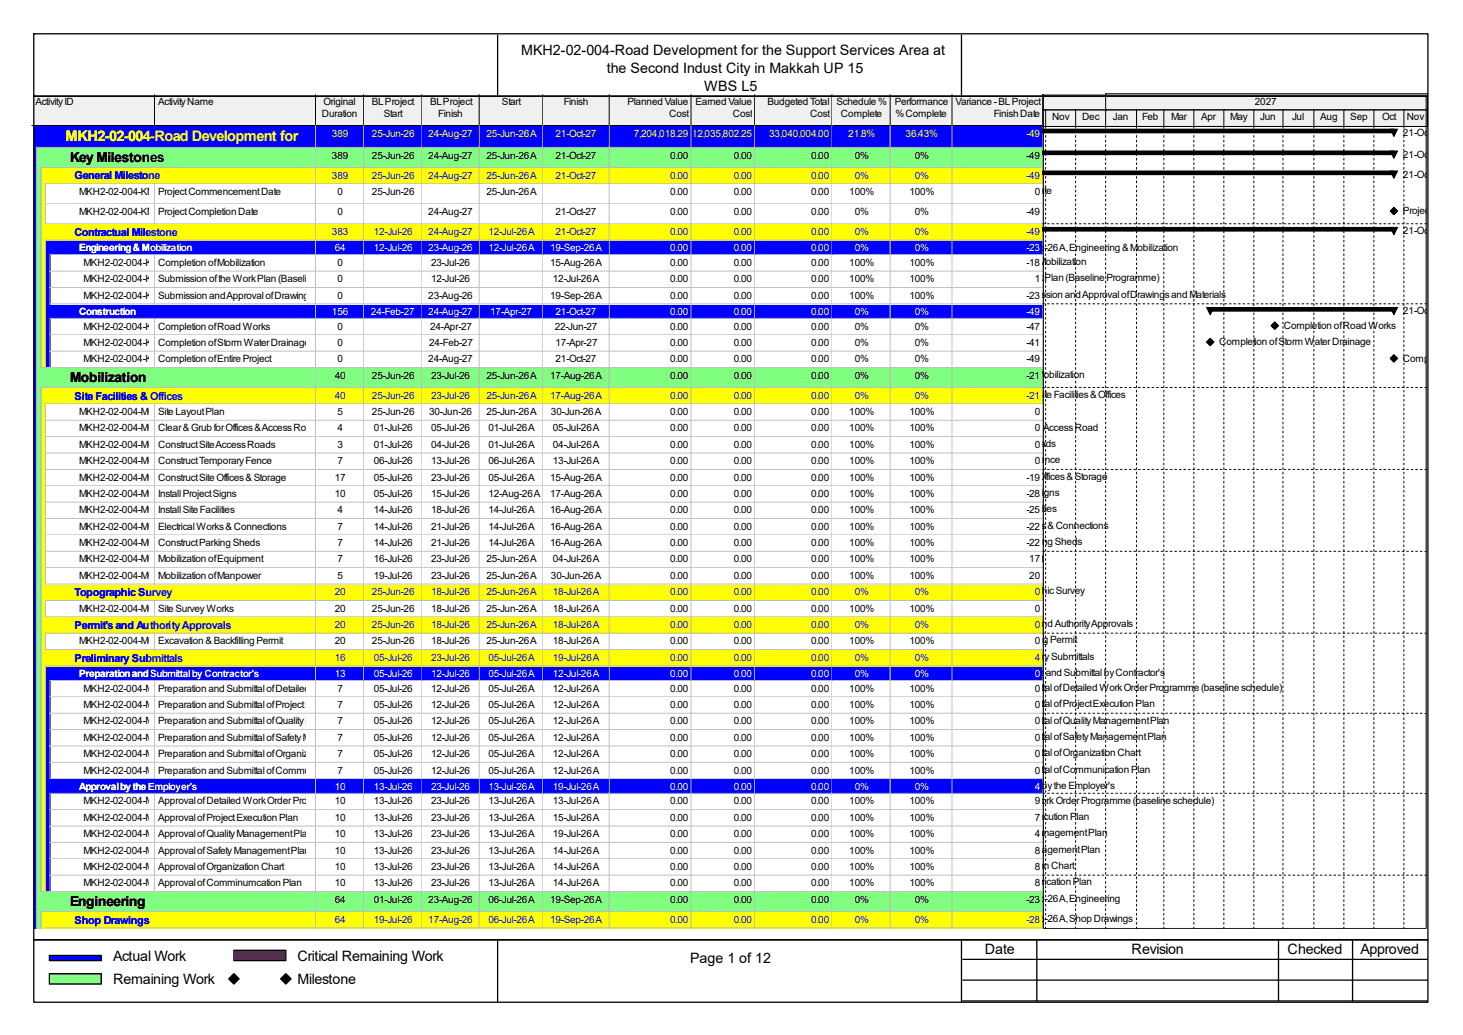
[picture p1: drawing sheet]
<svg xmlns="http://www.w3.org/2000/svg" width="297mm" height="210mm" viewBox="0 0 297 210" stroke-linecap="round" stroke-linejoin="round" font-family="sans-serif">
<defs><g id="words">
<text font-size="3" fill="#ff0" x="13.3" y="28.6">MKH2-02-004-Road Development for the Support Services Area at the Second Indust City in Makkah UP 15</text>
<g font-size="2.9">
<text x="105.8" y="11.1">MKH2-02-004-Road Development for the Support Services Area at</text>
<text x="123.2" y="14.8">the Second Indust City in Makkah UP 15</text>
<text x="143" y="18.5">WBS L5</text>
<text x="22.9" y="194.9">Actual Work</text>
<text x="60.4" y="194.9">Critical Remaining Work</text>
<text x="140.1" y="195.5">Page 1 of 12</text>
<text x="199.9" y="193.6">Date</text>
<text x="229.7" y="193.6">Revision</text>
<text x="261.4" y="193.6">Checked</text>
<text x="276.2" y="193.6">Approved</text>
<text x="22.9" y="199.7">Remaining Work</text>
<text x="60.4" y="199.7">Milestone</text>
</g>
<g font-size="2.8">
<text x="14.2" y="32.9">Key Milestones</text>
<text x="14.2" y="77.5">Mobilization</text>
<text x="14.2" y="183.9">Engineering</text>
</g>
<g font-size="2.2" fill="#00f">
<text x="15.2" y="36.4">General Milestone</text>
<text x="15.2" y="47.8">Contractual Milestone</text>
<text x="15.2" y="81.1">Site Facilities &amp; Offices</text>
<text x="15.2" y="120.9">Topographic Survey</text>
<text x="15.2" y="127.6">Permit's and Authority Approvals</text>
<text x="15.2" y="134.2">Preliminary Submittals</text>
<text x="15.2" y="187.4">Shop Drawings</text>
</g>
<g font-size="2">
<text x="7.2" y="21.3">Activity ID</text>
<text x="32.1" y="21.3">Activity Name</text>
<text x="65.4" y="23.7">Duration</text>
<text x="65.7" y="21.3">Original</text>
<text x="75.5" y="21.3">BL Project</text>
<text x="77.9" y="23.7">Start</text>
<text x="87.3" y="21.3">BL Project</text>
<text x="89" y="23.7">Finish</text>
<text x="101.9" y="21.3">Start</text>
<text x="114.5" y="21.3">Finish</text>
<text x="127.4" y="21.3">Planned Value</text>
<text x="135.8" y="23.7">Cost</text>
<text x="141.2" y="21.3">Earned Value</text>
<text x="148.8" y="23.7">Cost</text>
<text x="155.8" y="21.3">Budgeted Total</text>
<text x="164.5" y="23.7">Cost</text>
<text x="169.8" y="21.3">Schedule %</text>
<text x="170.7" y="23.7">Complete</text>
<text x="181.7" y="21.3">Performance</text>
<text x="181.8" y="23.7">% Complete</text>
<text x="194" y="21.3">Variance - BL Project</text>
<text x="201.8" y="23.7">Finish Date</text>
<text x="254.7" y="21.3">2027</text>
<text x="213.6" y="24.4">Nov</text>
<text x="219.7" y="24.4">Dec</text>
<text x="225.9" y="24.4">Jan</text>
<text x="231.9" y="24.4">Feb</text>
<text x="237.7" y="24.4">Mar</text>
<text x="243.8" y="24.4">Apr</text>
<text x="249.8" y="24.4">May</text>
<text x="255.9" y="24.4">Jun</text>
<text x="262.3" y="24.4">Jul</text>
<text x="268" y="24.4">Aug</text>
<text x="274.1" y="24.4">Sep</text>
<text x="280.6" y="24.4">Oct</text>
<text x="284.8" y="27.6">21-Oct-27, MKH</text>
<text x="285.6" y="24.4">Nov</text>
<text x="67.4" y="32.2">389</text>
<text x="75.5" y="32.2">25-Jun-26</text>
<text x="87" y="32.2">24-Aug-27</text>
<text x="98.8" y="32.2">25-Jun-26 A</text>
<text x="112.8" y="32.2">21-Oct-27</text>
<text x="136.1" y="32.2">0.00</text>
<text x="149" y="32.2">0.00</text>
<text x="164.7" y="32.2">0.00</text>
<text x="173.5" y="32.2">0%</text>
<text x="185.7" y="32.2">0%</text>
<text x="208.4" y="32.2">-49</text>
<text x="284.8" y="32">21-Oct-27, Key M</text>
<text x="16" y="39.6">MKH2-02-004-KM-1000</text>
<text x="32.1" y="39.6">Project Commencement Date</text>
<text x="68.5" y="39.6">0</text>
<text x="75.5" y="39.6">25-Jun-26</text>
<text x="98.8" y="39.6">25-Jun-26 A</text>
<text x="136.1" y="39.6">0.00</text>
<text x="149" y="39.6">0.00</text>
<text x="164.7" y="39.6">0.00</text>
<text x="172.4" y="39.6">100%</text>
<text x="184.6" y="39.6">100%</text>
<text x="188.6" y="39.4">Project Commencement Date</text>
<text x="210.1" y="39.6">0</text>
<text x="284.8" y="36.1">21-Oct-27, Gene</text>
<text x="16" y="43.6">MKH2-02-004-KM-1010</text>
<text x="32.1" y="43.6">Project Completion Date</text>
<text x="68.5" y="43.6">0</text>
<text x="87" y="43.6">24-Aug-27</text>
<text x="112.8" y="43.6">21-Oct-27</text>
<text x="136.1" y="43.6">0.00</text>
<text x="149" y="43.6">0.00</text>
<text x="164.7" y="43.6">0.00</text>
<text x="173.5" y="43.6">0%</text>
<text x="185.7" y="43.6">0%</text>
<text x="208.4" y="43.6">-49</text>
<text x="284.8" y="43.4">Project Complet</text>
<text x="284.8" y="47.5">21-Oct-27, Contr</text>
<text x="17" y="54">MKH2-02-004-KM-1020</text>
<text x="32.1" y="54">Completion of Mobilization</text>
<text x="68.5" y="54">0</text>
<text x="87.5" y="54">23-Jul-26</text>
<text x="111.7" y="54">15-Aug-26 A</text>
<text x="136.1" y="54">0.00</text>
<text x="149" y="54">0.00</text>
<text x="164.7" y="54">0.00</text>
<text x="172.4" y="54">100%</text>
<text x="184.6" y="54">100%</text>
<text x="198.8" y="53.8">Completion of Mobilization</text>
<text x="205.8" y="50.8">19-Sep-26 A, Engineering &amp; Mobilization</text>
<text x="208.4" y="54">-18</text>
<text x="17" y="57.3">MKH2-02-004-KM-1030</text>
<text x="32.1" y="57.3">Submission of the Work Plan (Baseline Programme)</text>
<text x="68.5" y="57.3">0</text>
<text x="87.5" y="57.3">12-Jul-26</text>
<text x="112.2" y="57.3">12-Jul-26 A</text>
<text x="136.1" y="57.3">0.00</text>
<text x="149" y="57.3">0.00</text>
<text x="164.7" y="57.3">0.00</text>
<text x="172.4" y="57.3">100%</text>
<text x="184.6" y="57.3">100%</text>
<text x="192" y="57.1">Submission of the Work Plan (Baseline Programme)</text>
<text x="210.1" y="57.3">1</text>
<text x="17" y="60.6">MKH2-02-004-KM-1040</text>
<text x="32.1" y="60.6">Submission and Approval of Drawings and Materials</text>
<text x="68.5" y="60.6">0</text>
<text x="87" y="60.6">23-Aug-26</text>
<text x="111.7" y="60.6">19-Sep-26 A</text>
<text x="136.1" y="60.6">0.00</text>
<text x="149" y="60.6">0.00</text>
<text x="164.7" y="60.6">0.00</text>
<text x="172.4" y="60.6">100%</text>
<text x="184.6" y="60.6">100%</text>
<text x="205.8" y="60.4">Submission and Approval of Drawings and Materials</text>
<text x="208.4" y="60.6">-23</text>
<text x="284.8" y="63.8">21-Oct-27, Cons</text>
<text x="17" y="66.9">MKH2-02-004-KM-1050</text>
<text x="17" y="70.2">MKH2-02-004-KM-1060</text>
<text x="32.1" y="66.9">Completion of Road Works</text>
<text x="32.1" y="70.2">Completion of Storm Water Drainage</text>
<text x="68.5" y="66.9">0</text>
<text x="68.5" y="70.2">0</text>
<text x="87.1" y="70.2">24-Feb-27</text>
<text x="87.3" y="66.9">24-Apr-27</text>
<text x="112.6" y="66.9">22-Jun-27</text>
<text x="112.8" y="70.2">17-Apr-27</text>
<text x="136.1" y="66.9">0.00</text>
<text x="136.1" y="70.2">0.00</text>
<text x="149" y="66.9">0.00</text>
<text x="149" y="70.2">0.00</text>
<text x="164.7" y="66.9">0.00</text>
<text x="164.7" y="70.2">0.00</text>
<text x="173.5" y="66.9">0%</text>
<text x="173.5" y="70.2">0%</text>
<text x="185.7" y="66.9">0%</text>
<text x="185.7" y="70.2">0%</text>
<text x="208.4" y="66.9">-47</text>
<text x="208.4" y="70.2">-41</text>
<text x="247.5" y="70">Completion of Storm Water Drainage</text>
<text x="260.6" y="66.7">Completion of Road Works</text>
<text x="17" y="73.5">MKH2-02-004-KM-1070</text>
<text x="32.1" y="73.5">Completion of Entire Project</text>
<text x="67.9" y="76.8">40</text>
<text x="68.5" y="73.5">0</text>
<text x="75.5" y="76.8">25-Jun-26</text>
<text x="87" y="73.5">24-Aug-27</text>
<text x="87.5" y="76.8">23-Jul-26</text>
<text x="98.8" y="76.8">25-Jun-26 A</text>
<text x="111.7" y="76.8">17-Aug-26 A</text>
<text x="112.8" y="73.5">21-Oct-27</text>
<text x="136.1" y="73.5">0.00</text>
<text x="136.1" y="76.8">0.00</text>
<text x="149" y="73.5">0.00</text>
<text x="149" y="76.8">0.00</text>
<text x="164.7" y="73.5">0.00</text>
<text x="164.7" y="76.8">0.00</text>
<text x="173.5" y="73.5">0%</text>
<text x="173.5" y="76.8">0%</text>
<text x="185.7" y="73.5">0%</text>
<text x="185.7" y="76.8">0%</text>
<text x="199.2" y="76.7">17-Aug-26 A, Mobilization</text>
<text x="208.4" y="73.5">-49</text>
<text x="208.4" y="76.8">-21</text>
<text x="284.8" y="73.4">Completion of E</text>
<text x="199.2" y="80.7">17-Aug-26 A, Site Facilities &amp; Offices</text>
<text x="16" y="84.2">MKH2-02-004-MOB-1000</text>
<text x="16" y="87.5">MKH2-02-004-MOB-1010</text>
<text x="32.1" y="84.2">Site Layout Plan</text>
<text x="32.1" y="87.5">Clear &amp; Grub for Offices &amp; Access Road</text>
<text x="68.5" y="84.2">5</text>
<text x="68.5" y="87.5">4</text>
<text x="75.5" y="84.2">25-Jun-26</text>
<text x="75.9" y="87.5">01-Jul-26</text>
<text x="87.1" y="84.2">30-Jun-26</text>
<text x="87.5" y="87.5">05-Jul-26</text>
<text x="98.8" y="84.2">25-Jun-26 A</text>
<text x="99.1" y="87.5">01-Jul-26 A</text>
<text x="111.8" y="84.2">30-Jun-26 A</text>
<text x="112.2" y="87.5">05-Jul-26 A</text>
<text x="136.1" y="84.2">0.00</text>
<text x="136.1" y="87.5">0.00</text>
<text x="149" y="84.2">0.00</text>
<text x="149" y="87.5">0.00</text>
<text x="164.7" y="84.2">0.00</text>
<text x="164.7" y="87.5">0.00</text>
<text x="172.4" y="84.2">100%</text>
<text x="172.4" y="87.5">100%</text>
<text x="184.6" y="84.2">100%</text>
<text x="184.6" y="87.5">100% Clear &amp; Grub for Offices &amp; Access Road</text>
<text x="210.1" y="84.2">0</text>
<text x="210.1" y="87.5">0</text>
<text x="16" y="90.9">MKH2-02-004-MOB-1020</text>
<text x="16" y="94.2">MKH2-02-004-MOB-1030</text>
<text x="32.1" y="90.9">Construct Site Access Roads</text>
<text x="32.1" y="94.2">Construct Temporary Fence</text>
<text x="68.5" y="90.9">3</text>
<text x="68.5" y="94.2">7</text>
<text x="75.9" y="90.9">01-Jul-26</text>
<text x="75.9" y="94.2">06-Jul-26</text>
<text x="87.5" y="90.9">04-Jul-26</text>
<text x="87.5" y="94.2">13-Jul-26</text>
<text x="99.1" y="90.9">01-Jul-26 A</text>
<text x="99.1" y="94.2">06-Jul-26 A</text>
<text x="112.2" y="90.9">04-Jul-26 A</text>
<text x="112.2" y="94.2">13-Jul-26 A</text>
<text x="136.1" y="90.9">0.00</text>
<text x="136.1" y="94.2">0.00</text>
<text x="149" y="90.9">0.00</text>
<text x="149" y="94.2">0.00</text>
<text x="164.7" y="90.9">0.00</text>
<text x="164.7" y="94.2">0.00</text>
<text x="172.4" y="90.9">100%</text>
<text x="172.4" y="94.2">100%</text>
<text x="184.6" y="90.9">100% Construct Site Access Roads</text>
<text x="184.6" y="94.2">100%</text>
<text x="192.2" y="94">Construct Temporary Fence</text>
<text x="210.1" y="90.9">0</text>
<text x="210.1" y="94.2">0</text>
<text x="16" y="97.5">MKH2-02-004-MOB-1040</text>
<text x="16" y="100.8">MKH2-02-004-MOB-1050</text>
<text x="32.1" y="97.5">Construct Site Offices &amp; Storage</text>
<text x="32.1" y="100.8">Install Project Signs</text>
<text x="67.9" y="97.5">17</text>
<text x="67.9" y="100.8">10</text>
<text x="75.9" y="97.5">05-Jul-26</text>
<text x="75.9" y="100.8">05-Jul-26</text>
<text x="87.5" y="97.5">23-Jul-26</text>
<text x="87.5" y="100.8">15-Jul-26</text>
<text x="99.1" y="97.5">05-Jul-26 A</text>
<text x="99.1" y="100.8">12-Aug-26 A</text>
<text x="111.7" y="97.5">15-Aug-26 A</text>
<text x="111.7" y="100.8">17-Aug-26 A</text>
<text x="136.1" y="97.5">0.00</text>
<text x="136.1" y="100.8">0.00</text>
<text x="149" y="97.5">0.00</text>
<text x="149" y="100.8">0.00</text>
<text x="164.7" y="97.5">0.00</text>
<text x="164.7" y="100.8">0.00</text>
<text x="172.4" y="97.5">100%</text>
<text x="172.4" y="100.8">100%</text>
<text x="184.6" y="97.5">100%</text>
<text x="184.6" y="100.8">100%</text>
<text x="198.8" y="97.3">Construct Site Offices &amp; Storage</text>
<text x="199.2" y="100.7">Install Project Signs</text>
<text x="208.4" y="97.5">-19</text>
<text x="208.4" y="100.8">-28</text>
<text x="16" y="104.2">MKH2-02-004-MOB-1060</text>
<text x="16" y="107.5">MKH2-02-004-MOB-1070</text>
<text x="32.1" y="104.2">Install Site Facilities</text>
<text x="32.1" y="107.5">Electrical Works &amp; Connections</text>
<text x="68.5" y="104.2">4</text>
<text x="68.5" y="107.5">7</text>
<text x="75.9" y="104.2">14-Jul-26</text>
<text x="75.9" y="107.5">14-Jul-26</text>
<text x="87.5" y="104.2">18-Jul-26</text>
<text x="87.5" y="107.5">21-Jul-26</text>
<text x="99.1" y="104.2">14-Jul-26 A</text>
<text x="99.1" y="107.5">14-Jul-26 A</text>
<text x="111.7" y="104.2">16-Aug-26 A</text>
<text x="111.7" y="107.5">16-Aug-26 A</text>
<text x="136.1" y="104.2">0.00</text>
<text x="136.1" y="107.5">0.00</text>
<text x="149" y="104.2">0.00</text>
<text x="149" y="107.5">0.00</text>
<text x="164.7" y="104.2">0.00</text>
<text x="164.7" y="107.5">0.00</text>
<text x="172.4" y="104.2">100%</text>
<text x="172.4" y="107.5">100%</text>
<text x="184.6" y="104.2">100%</text>
<text x="184.6" y="107.5">100%</text>
<text x="199" y="104">Install Site Facilities</text>
<text x="199" y="107.3">Electrical Works &amp; Connections</text>
<text x="208.4" y="104.2">-25</text>
<text x="208.4" y="107.5">-22</text>
<text x="16" y="110.8">MKH2-02-004-MOB-1080</text>
<text x="32.1" y="110.8">Construct Parking Sheds</text>
<text x="68.5" y="110.8">7</text>
<text x="75.9" y="110.8">14-Jul-26</text>
<text x="87.5" y="110.8">21-Jul-26</text>
<text x="99.1" y="110.8">14-Jul-26 A</text>
<text x="111.7" y="110.8">16-Aug-26 A</text>
<text x="136.1" y="110.8">0.00</text>
<text x="149" y="110.8">0.00</text>
<text x="164.7" y="110.8">0.00</text>
<text x="172.4" y="110.8">100%</text>
<text x="184.6" y="110.8">100%</text>
<text x="199" y="110.6">Construct Parking Sheds</text>
<text x="208.4" y="110.8">-22</text>
<text x="16" y="114.1">MKH2-02-004-MOB-1090</text>
<text x="16" y="117.5">MKH2-02-004-MOB-1100</text>
<text x="32.1" y="114.1">Mobilization of Equipment</text>
<text x="32.1" y="117.5">Mobilization of Manpower</text>
<text x="68.5" y="114.1">7</text>
<text x="68.5" y="117.5">5</text>
<text x="75.9" y="114.1">16-Jul-26</text>
<text x="75.9" y="117.5">19-Jul-26</text>
<text x="87.5" y="114.1">23-Jul-26</text>
<text x="87.5" y="117.5">23-Jul-26</text>
<text x="98.8" y="114.1">25-Jun-26 A</text>
<text x="98.8" y="117.5">25-Jun-26 A</text>
<text x="111.8" y="117.5">30-Jun-26 A</text>
<text x="112.2" y="114.1">04-Jul-26 A</text>
<text x="136.1" y="114.1">0.00</text>
<text x="136.1" y="117.5">0.00</text>
<text x="149" y="114.1">0.00</text>
<text x="149" y="117.5">0.00</text>
<text x="164.7" y="114.1">0.00</text>
<text x="164.7" y="117.5">0.00</text>
<text x="172.4" y="114.1">100%</text>
<text x="172.4" y="117.5">100%</text>
<text x="184.6" y="114.1">100% Mobilization of Equipment</text>
<text x="184.6" y="117.5">100%</text>
<text x="209" y="114.1">17</text>
<text x="209" y="117.5">20</text>
<text x="16" y="124.1">MKH2-02-004-MOB-1240</text>
<text x="32.1" y="124.1">Site Survey Works</text>
<text x="67.9" y="124.1">20</text>
<text x="75.5" y="124.1">25-Jun-26</text>
<text x="87.5" y="124.1">18-Jul-26</text>
<text x="98.8" y="124.1">25-Jun-26 A</text>
<text x="112.2" y="124.1">18-Jul-26 A</text>
<text x="136.1" y="124.1">0.00</text>
<text x="149" y="124.1">0.00</text>
<text x="164.7" y="124.1">0.00</text>
<text x="172.4" y="124.1">100%</text>
<text x="184.6" y="124.1">100%</text>
<text x="193.3" y="120.6">18-Jul-26 A, Topographic Survey</text>
<text x="210.1" y="124.1">0</text>
<text x="16" y="130.8">MKH2-02-004-MOB-1110</text>
<text x="32.1" y="130.8">Excavation &amp; Backfilling Permit</text>
<text x="67.9" y="130.8">20</text>
<text x="75.5" y="130.8">25-Jun-26</text>
<text x="87.5" y="130.8">18-Jul-26</text>
<text x="98.8" y="130.8">25-Jun-26 A</text>
<text x="112.2" y="130.8">18-Jul-26 A</text>
<text x="136.1" y="130.8">0.00</text>
<text x="149" y="130.8">0.00</text>
<text x="164.7" y="130.8">0.00</text>
<text x="172.4" y="130.8">100%</text>
<text x="184.6" y="130.8">100%</text>
<text x="193.3" y="127.3">18-Jul-26 A, Permit's and Authority Approvals</text>
<text x="193.3" y="130.6">Excavation &amp; Backfilling Permit</text>
<text x="210.1" y="130.8">0</text>
<text x="192" y="137.2">12-Jul-26 A, Preparation and Submittal by Contractor's</text>
<text x="193.5" y="133.9">19-Jul-26 A, Preliminary Submittals</text>
<text x="17" y="140.3">MKH2-02-004-MOB-1120</text>
<text x="17" y="143.7">MKH2-02-004-MOB-1130</text>
<text x="32.1" y="140.3">Preparation and Submittal of Detailed Work Order Programme (baseline schedule)</text>
<text x="32.1" y="143.7">Preparation and Submittal of Project Execution Plan</text>
<text x="68.5" y="140.3">7</text>
<text x="68.5" y="143.7">7</text>
<text x="75.9" y="140.3">05-Jul-26</text>
<text x="75.9" y="143.7">05-Jul-26</text>
<text x="87.5" y="140.3">12-Jul-26</text>
<text x="87.5" y="143.7">12-Jul-26</text>
<text x="99.1" y="140.3">05-Jul-26 A</text>
<text x="99.1" y="143.7">05-Jul-26 A</text>
<text x="112.2" y="140.3">12-Jul-26 A</text>
<text x="112.2" y="143.7">12-Jul-26 A</text>
<text x="136.1" y="140.3">0.00</text>
<text x="136.1" y="143.7">0.00</text>
<text x="149" y="140.3">0.00</text>
<text x="149" y="143.7">0.00</text>
<text x="164.7" y="140.3">0.00</text>
<text x="164.7" y="143.7">0.00</text>
<text x="172.4" y="140.3">100%</text>
<text x="172.4" y="143.7">100%</text>
<text x="184.6" y="140.3">100%</text>
<text x="184.6" y="143.7">100%</text>
<text x="192" y="140.2">Preparation and Submittal of Detailed Work Order Programme (baseline schedule)</text>
<text x="192" y="143.5">Preparation and Submittal of Project Execution Plan</text>
<text x="210.1" y="140.3">0</text>
<text x="210.1" y="143.7">0</text>
<text x="17" y="147">MKH2-02-004-MOB-1140</text>
<text x="32.1" y="147">Preparation and Submittal of Quality Management Plan</text>
<text x="68.5" y="147">7</text>
<text x="75.9" y="147">05-Jul-26</text>
<text x="87.5" y="147">12-Jul-26</text>
<text x="99.1" y="147">05-Jul-26 A</text>
<text x="112.2" y="147">12-Jul-26 A</text>
<text x="136.1" y="147">0.00</text>
<text x="149" y="147">0.00</text>
<text x="164.7" y="147">0.00</text>
<text x="172.4" y="147">100%</text>
<text x="184.6" y="147">100%</text>
<text x="192" y="146.8">Preparation and Submittal of Quality Management Plan</text>
<text x="210.1" y="147">0</text>
<text x="17" y="150.3">MKH2-02-004-MOB-1150</text>
<text x="17" y="153.6">MKH2-02-004-MOB-1160</text>
<text x="32.1" y="150.3">Preparation and Submittal of Safety Management Plan</text>
<text x="32.1" y="153.6">Preparation and Submittal of Organization Chart</text>
<text x="68.5" y="150.3">7</text>
<text x="68.5" y="153.6">7</text>
<text x="75.9" y="150.3">05-Jul-26</text>
<text x="75.9" y="153.6">05-Jul-26</text>
<text x="87.5" y="150.3">12-Jul-26</text>
<text x="87.5" y="153.6">12-Jul-26</text>
<text x="99.1" y="150.3">05-Jul-26 A</text>
<text x="99.1" y="153.6">05-Jul-26 A</text>
<text x="112.2" y="150.3">12-Jul-26 A</text>
<text x="112.2" y="153.6">12-Jul-26 A</text>
<text x="136.1" y="150.3">0.00</text>
<text x="136.1" y="153.6">0.00</text>
<text x="149" y="150.3">0.00</text>
<text x="149" y="153.6">0.00</text>
<text x="164.7" y="150.3">0.00</text>
<text x="164.7" y="153.6">0.00</text>
<text x="172.4" y="150.3">100%</text>
<text x="172.4" y="153.6">100%</text>
<text x="184.6" y="150.3">100%</text>
<text x="184.6" y="153.6">100%</text>
<text x="192" y="150.1">Preparation and Submittal of Safety Management Plan</text>
<text x="192" y="153.5">Preparation and Submittal of Organization Chart</text>
<text x="210.1" y="150.3">0</text>
<text x="210.1" y="153.6">0</text>
<text x="17" y="157">MKH2-02-004-MOB-1170</text>
<text x="32.1" y="157">Preparation and Submittal of Communication Plan</text>
<text x="68.5" y="157">7</text>
<text x="75.9" y="157">05-Jul-26</text>
<text x="87.5" y="157">12-Jul-26</text>
<text x="99.1" y="157">05-Jul-26 A</text>
<text x="112.2" y="157">12-Jul-26 A</text>
<text x="136.1" y="157">0.00</text>
<text x="149" y="157">0.00</text>
<text x="164.7" y="157">0.00</text>
<text x="172.4" y="157">100%</text>
<text x="184.6" y="157">100%</text>
<text x="192" y="156.8">Preparation and Submittal of Communication Plan</text>
<text x="193.5" y="160.1">19-Jul-26 A, Approval by the Employer's</text>
<text x="210.1" y="157">0</text>
<text x="17" y="163.2">MKH2-02-004-MOB-1180</text>
<text x="17" y="166.6">MKH2-02-004-MOB-1190</text>
<text x="32.1" y="163.2">Approval of Detailed Work Order Programme (baseline schedule) 23-Jul-26</text>
<text x="32.1" y="166.6">Approval of Project Execution Plan</text>
<text x="67.9" y="163.2">10</text>
<text x="67.9" y="166.6">10</text>
<text x="75.9" y="163.2">13-Jul-26</text>
<text x="75.9" y="166.6">13-Jul-26</text>
<text x="87.5" y="166.6">23-Jul-26</text>
<text x="99.1" y="163.2">13-Jul-26 A</text>
<text x="99.1" y="166.6">13-Jul-26 A</text>
<text x="112.2" y="163.2">13-Jul-26 A</text>
<text x="112.2" y="166.6">15-Jul-26 A</text>
<text x="136.1" y="163.2">0.00</text>
<text x="136.1" y="166.6">0.00</text>
<text x="149" y="163.2">0.00</text>
<text x="149" y="166.6">0.00</text>
<text x="164.7" y="163.2">0.00</text>
<text x="164.7" y="166.6">0.00</text>
<text x="172.4" y="163.2">100%</text>
<text x="172.4" y="166.6">100%</text>
<text x="184.6" y="163.2">100%</text>
<text x="184.6" y="166.6">100%</text>
<text x="192.2" y="163.1">Approval of Detailed Work Order Programme (baseline schedule)</text>
<text x="192.7" y="166.4">Approval of Project Execution Plan</text>
<text x="210.1" y="163.2">9</text>
<text x="210.1" y="166.6">7</text>
<text x="17" y="169.9">MKH2-02-004-MOB-1200</text>
<text x="17" y="173.2">MKH2-02-004-MOB-1210</text>
<text x="32.1" y="169.9">Approval of Quality Management Plan</text>
<text x="32.1" y="173.2">Approval of Safety Management Plan</text>
<text x="67.9" y="169.9">10</text>
<text x="67.9" y="173.2">10</text>
<text x="75.9" y="169.9">13-Jul-26</text>
<text x="75.9" y="173.2">13-Jul-26</text>
<text x="87.5" y="169.9">23-Jul-26</text>
<text x="87.5" y="173.2">23-Jul-26</text>
<text x="99.1" y="169.9">13-Jul-26 A</text>
<text x="99.1" y="173.2">13-Jul-26 A</text>
<text x="112.2" y="169.9">19-Jul-26 A</text>
<text x="112.2" y="173.2">14-Jul-26 A</text>
<text x="136.1" y="169.9">0.00</text>
<text x="136.1" y="173.2">0.00</text>
<text x="149" y="169.9">0.00</text>
<text x="149" y="173.2">0.00</text>
<text x="164.7" y="169.9">0.00</text>
<text x="164.7" y="173.2">0.00</text>
<text x="172.4" y="169.9">100%</text>
<text x="172.4" y="173.2">100%</text>
<text x="184.6" y="169.9">100%</text>
<text x="184.6" y="173.2">100%</text>
<text x="192.5" y="173">Approval of Safety Management Plan</text>
<text x="193.5" y="169.7">Approval of Quality Management Plan</text>
<text x="210.1" y="169.9">4</text>
<text x="210.1" y="173.2">8</text>
<text x="17" y="176.5">MKH2-02-004-MOB-1220</text>
<text x="17" y="179.9">MKH2-02-004-MOB-1230</text>
<text x="32.1" y="176.5">Approval of Organization Chart</text>
<text x="32.1" y="179.9">Approval of Comminumcation Plan</text>
<text x="67.9" y="176.5">10</text>
<text x="67.9" y="179.9">10</text>
<text x="75.9" y="176.5">13-Jul-26</text>
<text x="75.9" y="179.9">13-Jul-26</text>
<text x="87.5" y="176.5">23-Jul-26</text>
<text x="87.5" y="179.9">23-Jul-26</text>
<text x="99.1" y="176.5">13-Jul-26 A</text>
<text x="99.1" y="179.9">13-Jul-26 A</text>
<text x="112.2" y="176.5">14-Jul-26 A</text>
<text x="112.2" y="179.9">14-Jul-26 A</text>
<text x="136.1" y="176.5">0.00</text>
<text x="136.1" y="179.9">0.00</text>
<text x="149" y="176.5">0.00</text>
<text x="149" y="179.9">0.00</text>
<text x="164.7" y="176.5">0.00</text>
<text x="164.7" y="179.9">0.00</text>
<text x="172.4" y="176.5">100%</text>
<text x="172.4" y="179.9">100%</text>
<text x="184.6" y="176.5">100%</text>
<text x="184.6" y="179.9">100%</text>
<text x="192.5" y="176.4">Approval of Organization Chart</text>
<text x="192.5" y="179.7">Approval of Comminumcation Plan</text>
<text x="210.1" y="176.5">8</text>
<text x="210.1" y="179.9">8</text>
<text x="67.9" y="183.2">64</text>
<text x="75.9" y="183.2">01-Jul-26</text>
<text x="87" y="183.2">23-Aug-26</text>
<text x="99.1" y="183.2">06-Jul-26 A</text>
<text x="111.7" y="183.2">19-Sep-26 A</text>
<text x="136.1" y="183.2">0.00</text>
<text x="149" y="183.2">0.00</text>
<text x="164.7" y="183.2">0.00</text>
<text x="173.5" y="183.2">0%</text>
<text x="185.7" y="183.2">0%</text>
<text x="205.8" y="183">19-Sep-26 A, Engineering</text>
<text x="208.4" y="183.2">-23</text>
<text x="205.8" y="187.1">19-Sep-26 A, Shop Drawings</text>
</g>
<g font-size="2" fill="#ff0">
<text x="67.4" y="27.7">389</text>
<text x="75.5" y="27.7">25-Jun-26</text>
<text x="87" y="27.7">24-Aug-27</text>
<text x="98.8" y="27.7">25-Jun-26 A</text>
<text x="112.8" y="27.7">21-Oct-27</text>
<text x="128.7" y="27.7">7,204,018.29</text>
<text x="140.5" y="27.7">12,035,802.25</text>
<text x="156.2" y="27.7">33,040,004.00</text>
<text x="172.2" y="27.7">21.8%</text>
<text x="183.9" y="27.7">36.43%</text>
<text x="208.4" y="27.7">-49</text>
</g>
<g font-size="2" fill="#00f">
<text x="67.4" y="36.2">389</text>
<text x="75.5" y="36.2">25-Jun-26</text>
<text x="87" y="36.2">24-Aug-27</text>
<text x="98.8" y="36.2">25-Jun-26 A</text>
<text x="112.8" y="36.2">21-Oct-27</text>
<text x="136.1" y="36.2">0.00</text>
<text x="149" y="36.2">0.00</text>
<text x="164.7" y="36.2">0.00</text>
<text x="173.5" y="36.2">0%</text>
<text x="185.7" y="36.2">0%</text>
<text x="208.4" y="36.2">-49</text>
<text x="67.4" y="47.7">383</text>
<text x="75.9" y="47.7">12-Jul-26</text>
<text x="87" y="47.7">24-Aug-27</text>
<text x="99.1" y="47.7">12-Jul-26 A</text>
<text x="112.8" y="47.7">21-Oct-27</text>
<text x="136.1" y="47.7">0.00</text>
<text x="149" y="47.7">0.00</text>
<text x="164.7" y="47.7">0.00</text>
<text x="173.5" y="47.7">0%</text>
<text x="185.7" y="47.7">0%</text>
<text x="208.4" y="47.7">-49</text>
<text x="67.9" y="80.9">40</text>
<text x="75.5" y="80.9">25-Jun-26</text>
<text x="87.5" y="80.9">23-Jul-26</text>
<text x="98.8" y="80.9">25-Jun-26 A</text>
<text x="111.7" y="80.9">17-Aug-26 A</text>
<text x="136.1" y="80.9">0.00</text>
<text x="149" y="80.9">0.00</text>
<text x="164.7" y="80.9">0.00</text>
<text x="173.5" y="80.9">0%</text>
<text x="185.7" y="80.9">0%</text>
<text x="208.4" y="80.9">-21</text>
<text x="67.9" y="120.8">20</text>
<text x="75.5" y="120.8">25-Jun-26</text>
<text x="87.5" y="120.8">18-Jul-26</text>
<text x="98.8" y="120.8">25-Jun-26 A</text>
<text x="112.2" y="120.8">18-Jul-26 A</text>
<text x="136.1" y="120.8">0.00</text>
<text x="149" y="120.8">0.00</text>
<text x="164.7" y="120.8">0.00</text>
<text x="173.5" y="120.8">0%</text>
<text x="185.7" y="120.8">0%</text>
<text x="210.1" y="120.8">0</text>
<text x="67.9" y="127.4">20</text>
<text x="75.5" y="127.4">25-Jun-26</text>
<text x="87.5" y="127.4">18-Jul-26</text>
<text x="98.8" y="127.4">25-Jun-26 A</text>
<text x="112.2" y="127.4">18-Jul-26 A</text>
<text x="136.1" y="127.4">0.00</text>
<text x="149" y="127.4">0.00</text>
<text x="164.7" y="127.4">0.00</text>
<text x="173.5" y="127.4">0%</text>
<text x="185.7" y="127.4">0%</text>
<text x="210.1" y="127.4">0</text>
<text x="67.9" y="134.1">16</text>
<text x="75.9" y="134.1">05-Jul-26</text>
<text x="87.5" y="134.1">23-Jul-26</text>
<text x="99.1" y="134.1">05-Jul-26 A</text>
<text x="112.2" y="134.1">19-Jul-26 A</text>
<text x="136.1" y="134.1">0.00</text>
<text x="149" y="134.1">0.00</text>
<text x="164.7" y="134.1">0.00</text>
<text x="173.5" y="134.1">0%</text>
<text x="185.7" y="134.1">0%</text>
<text x="210.1" y="134.1">4</text>
<text x="67.9" y="187.2">64</text>
<text x="75.9" y="187.2">19-Jul-26</text>
<text x="87" y="187.2">17-Aug-26</text>
<text x="99.1" y="187.2">06-Jul-26 A</text>
<text x="111.7" y="187.2">19-Sep-26 A</text>
<text x="136.1" y="187.2">0.00</text>
<text x="149" y="187.2">0.00</text>
<text x="164.7" y="187.2">0.00</text>
<text x="173.5" y="187.2">0%</text>
<text x="185.7" y="187.2">0%</text>
<text x="208.4" y="187.2">-28</text>
</g>
<g font-size="2" fill="#fff">
<text x="16" y="51">Engineering &amp; Mobilization</text>
<text x="67.9" y="51">64</text>
<text x="75.9" y="51">12-Jul-26</text>
<text x="87" y="51">23-Aug-26</text>
<text x="99.1" y="51">12-Jul-26 A</text>
<text x="111.7" y="51">19-Sep-26 A</text>
<text x="136.1" y="51">0.00</text>
<text x="149" y="51">0.00</text>
<text x="164.7" y="51">0.00</text>
<text x="173.5" y="51">0%</text>
<text x="185.7" y="51">0%</text>
<text x="208.4" y="51">-23</text>
<text x="16" y="63.9">Construction</text>
<text x="67.4" y="63.9">156</text>
<text x="75.3" y="63.9">24-Feb-27</text>
<text x="87" y="63.9">24-Aug-27</text>
<text x="99.5" y="63.9">17-Apr-27</text>
<text x="112.8" y="63.9">21-Oct-27</text>
<text x="136.1" y="63.9">0.00</text>
<text x="149" y="63.9">0.00</text>
<text x="164.7" y="63.9">0.00</text>
<text x="173.5" y="63.9">0%</text>
<text x="185.7" y="63.9">0%</text>
<text x="208.4" y="63.9">-49</text>
<text x="16" y="137.4">Preparation and Submittal by Contractor's</text>
<text x="67.9" y="137.4">13</text>
<text x="75.9" y="137.4">05-Jul-26</text>
<text x="87.5" y="137.4">12-Jul-26</text>
<text x="99.1" y="137.4">05-Jul-26 A</text>
<text x="112.2" y="137.4">12-Jul-26 A</text>
<text x="136.1" y="137.4">0.00</text>
<text x="149" y="137.4">0.00</text>
<text x="164.7" y="137.4">0.00</text>
<text x="173.5" y="137.4">0%</text>
<text x="185.7" y="137.4">0%</text>
<text x="210.1" y="137.4">0</text>
<text x="16" y="160.3">Approval by the Employer's</text>
<text x="67.9" y="160.3">10</text>
<text x="75.9" y="160.3">13-Jul-26</text>
<text x="87.5" y="160.3">23-Jul-26</text>
<text x="99.1" y="160.3">13-Jul-26 A</text>
<text x="112.2" y="160.3">19-Jul-26 A</text>
<text x="136.1" y="160.3">0.00</text>
<text x="149" y="160.3">0.00</text>
<text x="164.7" y="160.3">0.00</text>
<text x="173.5" y="160.3">0%</text>
<text x="185.7" y="160.3">0%</text>
<text x="210.1" y="160.3">4</text>
</g>
</g></defs>
<path d="M6.6 19.2h25v6.5h-25z" fill="#f0f0f0"/>
<path d="M31.4 19.2v6.3h-24.9" fill="none" stroke="#000" stroke-width=".2"/>
<path d="M31.6 19.2h32.6v6.5h-32.6z" fill="#f0f0f0"/>
<path d="M64.1 19.2v6.3h-32.7" fill="none" stroke="#000" stroke-width=".2"/>
<path d="M64.2 19.2h9.8v6.5h-9.8z" fill="#f0f0f0"/>
<path d="M73.8 19.2v6.3h-9.7" fill="none" stroke="#000" stroke-width=".2"/>
<path d="M74 19.2h11.9v6.5h-11.9z" fill="#f0f0f0"/>
<path d="M85.7 19.2v6.3h-11.9" fill="none" stroke="#000" stroke-width=".2"/>
<path d="M85.9 19.2h11.6v6.5h-11.6z" fill="#f0f0f0"/>
<path d="M97.3 19.2v6.3h-11.6" fill="none" stroke="#000" stroke-width=".2"/>
<path d="M97.5 19.2h12.9v6.5h-12.9z" fill="#f0f0f0"/>
<path d="M110.2 19.2v6.3h-12.9" fill="none" stroke="#000" stroke-width=".2"/>
<path d="M110.4 19.2h13.5v6.5h-13.5z" fill="#f0f0f0"/>
<path d="M123.7 19.2v6.3h-13.5" fill="none" stroke="#000" stroke-width=".2"/>
<path d="M123.9 19.2h16.6v6.5h-16.6z" fill="#f0f0f0"/>
<path d="M140.3 19.2v6.3h-16.6" fill="none" stroke="#000" stroke-width=".2"/>
<path d="M140.5 19.2h12.9v6.5h-12.9z" fill="#f0f0f0"/>
<path d="M153.2 19.2v6.3h-12.9" fill="none" stroke="#000" stroke-width=".2"/>
<path d="M153.4 19.2h15.7v6.5h-15.7z" fill="#f0f0f0"/>
<path d="M168.9 19.2v6.3h-15.7" fill="none" stroke="#000" stroke-width=".2"/>
<path d="M169.1 19.2h11.8v6.5h-11.8z" fill="#f0f0f0"/>
<path d="M180.7 19.2v6.3h-11.8" fill="none" stroke="#000" stroke-width=".2"/>
<path d="M180.9 19.2h12.6v6.5h-12.6z" fill="#f0f0f0"/>
<path d="M193.3 19.2v6.3h-12.6" fill="none" stroke="#000" stroke-width=".2"/>
<path d="M193.5 19.2h18.4v6.5h-18.4z" fill="#f0f0f0"/>
<path d="M211.7 19.2v6.3h-18.4" fill="none" stroke="#000" stroke-width=".2"/>
<path d="M6.6 25.7h25v4.4h-25z" fill="#00f"/>
<path d="M7.4 29.9h24.2" fill="none" stroke="#c0c0c0" stroke-width=".2"/>
<path d="M31.6 25.7h32.6v4.4h-32.6z" fill="#00f"/>
<path d="M64.1 25.5v4.4h-32.5" fill="none" stroke="#c0c0c0" stroke-width=".2"/>
<path d="M64.2 25.7h9.8v4.4h-9.8z" fill="#00f"/>
<path d="M73.8 25.5v4.4h-9.6" fill="none" stroke="#c0c0c0" stroke-width=".2"/>
<path d="M74 25.7h11.9v4.4h-11.9z" fill="#00f"/>
<path d="M85.7 25.5v4.4h-11.7" fill="none" stroke="#c0c0c0" stroke-width=".2"/>
<path d="M85.9 25.7h11.6v4.4h-11.6z" fill="#00f"/>
<path d="M97.3 25.5v4.4h-11.5" fill="none" stroke="#c0c0c0" stroke-width=".2"/>
<path d="M97.5 25.7h12.9v4.4h-12.9z" fill="#00f"/>
<path d="M110.2 25.5v4.4h-12.7" fill="none" stroke="#c0c0c0" stroke-width=".2"/>
<path d="M110.4 25.7h13.5v4.4h-13.5z" fill="#00f"/>
<path d="M123.7 25.5v4.4h-13.3" fill="none" stroke="#c0c0c0" stroke-width=".2"/>
<path d="M123.9 25.7h16.6v4.4h-16.6z" fill="#00f"/>
<path d="M140.3 25.5v4.4h-16.4" fill="none" stroke="#c0c0c0" stroke-width=".2"/>
<path d="M140.5 25.7h12.9v4.4h-12.9z" fill="#00f"/>
<path d="M153.2 25.5v4.4h-12.7" fill="none" stroke="#c0c0c0" stroke-width=".2"/>
<path d="M153.4 25.7h15.7v4.4h-15.7z" fill="#00f"/>
<path d="M168.9 25.5v4.4h-15.5" fill="none" stroke="#c0c0c0" stroke-width=".2"/>
<path d="M169.1 25.7h11.8v4.4h-11.8z" fill="#00f"/>
<path d="M180.7 25.5v4.4h-11.6" fill="none" stroke="#c0c0c0" stroke-width=".2"/>
<path d="M180.9 25.7h12.6v4.4h-12.6z" fill="#00f"/>
<path d="M193.3 25.5v4.4h-12.4" fill="none" stroke="#c0c0c0" stroke-width=".2"/>
<path d="M193.5 25.7h18.4v4.4h-18.4z" fill="#00f"/>
<path d="M211.7 25.5v4.4h-18.2" fill="none" stroke="#c0c0c0" stroke-width=".2"/>
<path d="M6.6 30.1h1v4.1h-1z" fill="#00f"/>
<path d="M7.4 29.9v4.2" fill="none" stroke="#c0c0c0" stroke-width=".2"/>
<path d="M7.6 30.1h24v4.1h-24z" fill="#80ff80"/>
<path d="M8.3 34h23.3" fill="none" stroke="#c0c0c0" stroke-width=".2"/>
<path d="M31.6 30.1h32.6v4.1h-32.6z" fill="#80ff80"/>
<path d="M64.1 29.9v4.1h-32.5" fill="none" stroke="#c0c0c0" stroke-width=".2"/>
<path d="M64.2 30.1h9.8v4.1h-9.8z" fill="#80ff80"/>
<path d="M73.8 29.9v4.1h-9.6" fill="none" stroke="#c0c0c0" stroke-width=".2"/>
<path d="M74 30.1h11.9v4.1h-11.9z" fill="#80ff80"/>
<path d="M85.7 29.9v4.1h-11.7" fill="none" stroke="#c0c0c0" stroke-width=".2"/>
<path d="M85.9 30.1h11.6v4.1h-11.6z" fill="#80ff80"/>
<path d="M97.3 29.9v4.1h-11.5" fill="none" stroke="#c0c0c0" stroke-width=".2"/>
<path d="M97.5 30.1h12.9v4.1h-12.9z" fill="#80ff80"/>
<path d="M110.2 29.9v4.1h-12.7" fill="none" stroke="#c0c0c0" stroke-width=".2"/>
<path d="M110.4 30.1h13.5v4.1h-13.5z" fill="#80ff80"/>
<path d="M123.7 29.9v4.1h-13.3" fill="none" stroke="#c0c0c0" stroke-width=".2"/>
<path d="M123.9 30.1h16.6v4.1h-16.6z" fill="#80ff80"/>
<path d="M140.3 29.9v4.1h-16.4" fill="none" stroke="#c0c0c0" stroke-width=".2"/>
<path d="M140.5 30.1h12.9v4.1h-12.9z" fill="#80ff80"/>
<path d="M153.2 29.9v4.1h-12.7" fill="none" stroke="#c0c0c0" stroke-width=".2"/>
<path d="M153.4 30.1h15.7v4.1h-15.7z" fill="#80ff80"/>
<path d="M168.9 29.9v4.1h-15.5" fill="none" stroke="#c0c0c0" stroke-width=".2"/>
<path d="M169.1 30.1h11.8v4.1h-11.8z" fill="#80ff80"/>
<path d="M180.7 29.9v4.1h-11.6" fill="none" stroke="#c0c0c0" stroke-width=".2"/>
<path d="M180.9 30.1h12.6v4.1h-12.6z" fill="#80ff80"/>
<path d="M193.3 29.9v4.1h-12.4" fill="none" stroke="#c0c0c0" stroke-width=".2"/>
<path d="M193.5 30.1h18.4v4.1h-18.4z" fill="#80ff80"/>
<path d="M211.7 29.9v4.1h-18.2" fill="none" stroke="#c0c0c0" stroke-width=".2"/>
<path d="M6.6 34.2h1v3.3h-1z" fill="#00f"/>
<path d="M7.4 34v3.5" fill="none" stroke="#c0c0c0" stroke-width=".2"/>
<path d="M7.6 34.2h.9v3.3h-.9z" fill="#80ff80"/>
<path d="M8.3 34v3.5" fill="none" stroke="#c0c0c0" stroke-width=".2"/>
<path d="M8.5 34.2h23.1v3.3h-23.1z" fill="#ff0"/>
<path d="M9.2 37.3h22.4" fill="none" stroke="#c0c0c0" stroke-width=".2"/>
<path d="M31.6 34.2h32.6v3.3h-32.6z" fill="#ff0"/>
<path d="M64.1 34v3.3h-32.5" fill="none" stroke="#c0c0c0" stroke-width=".2"/>
<path d="M64.2 34.2h9.8v3.3h-9.8z" fill="#ff0"/>
<path d="M73.8 34v3.3h-9.6" fill="none" stroke="#c0c0c0" stroke-width=".2"/>
<path d="M74 34.2h11.9v3.3h-11.9z" fill="#ff0"/>
<path d="M85.7 34v3.3h-11.7" fill="none" stroke="#c0c0c0" stroke-width=".2"/>
<path d="M85.9 34.2h11.6v3.3h-11.6z" fill="#ff0"/>
<path d="M97.3 34v3.3h-11.5" fill="none" stroke="#c0c0c0" stroke-width=".2"/>
<path d="M97.5 34.2h12.9v3.3h-12.9z" fill="#ff0"/>
<path d="M110.2 34v3.3h-12.7" fill="none" stroke="#c0c0c0" stroke-width=".2"/>
<path d="M110.4 34.2h13.5v3.3h-13.5z" fill="#ff0"/>
<path d="M123.7 34v3.3h-13.3" fill="none" stroke="#c0c0c0" stroke-width=".2"/>
<path d="M123.9 34.2h16.6v3.3h-16.6z" fill="#ff0"/>
<path d="M140.3 34v3.3h-16.4" fill="none" stroke="#c0c0c0" stroke-width=".2"/>
<path d="M140.5 34.2h12.9v3.3h-12.9z" fill="#ff0"/>
<path d="M153.2 34v3.3h-12.7" fill="none" stroke="#c0c0c0" stroke-width=".2"/>
<path d="M153.4 34.2h15.7v3.3h-15.7z" fill="#ff0"/>
<path d="M168.9 34v3.3h-15.5" fill="none" stroke="#c0c0c0" stroke-width=".2"/>
<path d="M169.1 34.2h11.8v3.3h-11.8z" fill="#ff0"/>
<path d="M180.7 34v3.3h-11.6" fill="none" stroke="#c0c0c0" stroke-width=".2"/>
<path d="M180.9 34.2h12.6v3.3h-12.6z" fill="#ff0"/>
<path d="M193.3 34v3.3h-12.4" fill="none" stroke="#c0c0c0" stroke-width=".2"/>
<path d="M193.5 34.2h18.4v3.3h-18.4z" fill="#ff0"/>
<path d="M211.7 34v3.3h-18.2" fill="none" stroke="#c0c0c0" stroke-width=".2"/>
<path d="M6.6 37.5h1v4h-1z" fill="#00f"/>
<path d="M7.4 37.3v4.2" fill="none" stroke="#c0c0c0" stroke-width=".2"/>
<path d="M7.6 37.5h.9v4h-.9z" fill="#80ff80"/>
<path d="M8.3 37.3v4.2" fill="none" stroke="#c0c0c0" stroke-width=".2"/>
<path d="M8.5 37.5h.9v4h-.9z" fill="#ff0"/>
<path d="M9.2 37.3v4.2" fill="none" stroke="#c0c0c0" stroke-width=".2"/>
<path d="M9.4 37.5h22.2v4h-22.2z" fill="#fff"/>
<path d="M31.4 37.3v4.2M9.2 41.3h22.4" fill="none" stroke="#c0c0c0" stroke-width=".2"/>
<path d="M31.6 37.5h32.6v4h-32.6z" fill="#fff"/>
<path d="M64.1 37.3v4h-32.5" fill="none" stroke="#c0c0c0" stroke-width=".2"/>
<path d="M64.2 37.5h9.8v4h-9.8z" fill="#fff"/>
<path d="M73.8 37.3v4h-9.6" fill="none" stroke="#c0c0c0" stroke-width=".2"/>
<path d="M74 37.5h11.9v4h-11.9z" fill="#fff"/>
<path d="M85.7 37.3v4h-11.7" fill="none" stroke="#c0c0c0" stroke-width=".2"/>
<path d="M85.9 37.5h11.6v4h-11.6z" fill="#fff"/>
<path d="M97.3 37.3v4h-11.5" fill="none" stroke="#c0c0c0" stroke-width=".2"/>
<path d="M97.5 37.5h12.9v4h-12.9z" fill="#fff"/>
<path d="M110.2 37.3v4h-12.7" fill="none" stroke="#c0c0c0" stroke-width=".2"/>
<path d="M110.4 37.5h13.5v4h-13.5z" fill="#fff"/>
<path d="M123.7 37.3v4h-13.3" fill="none" stroke="#c0c0c0" stroke-width=".2"/>
<path d="M123.9 37.5h16.6v4h-16.6z" fill="#fff"/>
<path d="M140.3 37.3v4h-16.4" fill="none" stroke="#c0c0c0" stroke-width=".2"/>
<path d="M140.5 37.5h12.9v4h-12.9z" fill="#fff"/>
<path d="M153.2 37.3v4h-12.7" fill="none" stroke="#c0c0c0" stroke-width=".2"/>
<path d="M153.4 37.5h15.7v4h-15.7z" fill="#fff"/>
<path d="M168.9 37.3v4h-15.5" fill="none" stroke="#c0c0c0" stroke-width=".2"/>
<path d="M169.1 37.5h11.8v4h-11.8z" fill="#fff"/>
<path d="M180.7 37.3v4h-11.6" fill="none" stroke="#c0c0c0" stroke-width=".2"/>
<path d="M180.9 37.5h12.6v4h-12.6z" fill="#fff"/>
<path d="M193.3 37.3v4h-12.4" fill="none" stroke="#c0c0c0" stroke-width=".2"/>
<path d="M193.5 37.5h18.4v4h-18.4z" fill="#fff"/>
<path d="M211.7 37.3v4h-18.2" fill="none" stroke="#c0c0c0" stroke-width=".2"/>
<path d="M6.6 41.5h1v4.1h-1z" fill="#00f"/>
<path d="M7.4 41.3v4.3" fill="none" stroke="#c0c0c0" stroke-width=".2"/>
<path d="M7.6 41.5h.9v4.1h-.9z" fill="#80ff80"/>
<path d="M8.3 41.3v4.3" fill="none" stroke="#c0c0c0" stroke-width=".2"/>
<path d="M8.5 41.5h.9v4.1h-.9z" fill="#ff0"/>
<path d="M9.2 41.3v4.3" fill="none" stroke="#c0c0c0" stroke-width=".2"/>
<path d="M9.4 41.5h22.2v4.1h-22.2z" fill="#fff"/>
<path d="M9.2 45.4h22.4M31.4 41.3v4.3" fill="none" stroke="#c0c0c0" stroke-width=".2"/>
<path d="M31.6 41.5h32.6v4.1h-32.6z" fill="#fff"/>
<path d="M64.1 41.3v4.1h-32.5" fill="none" stroke="#c0c0c0" stroke-width=".2"/>
<path d="M64.2 41.5h9.8v4.1h-9.8z" fill="#fff"/>
<path d="M73.8 41.3v4.1h-9.6" fill="none" stroke="#c0c0c0" stroke-width=".2"/>
<path d="M74 41.5h11.9v4.1h-11.9z" fill="#fff"/>
<path d="M85.7 41.3v4.1h-11.7" fill="none" stroke="#c0c0c0" stroke-width=".2"/>
<path d="M85.9 41.5h11.6v4.1h-11.6z" fill="#fff"/>
<path d="M97.3 41.3v4.1h-11.5" fill="none" stroke="#c0c0c0" stroke-width=".2"/>
<path d="M97.5 41.5h12.9v4.1h-12.9z" fill="#fff"/>
<path d="M110.2 41.3v4.1h-12.7" fill="none" stroke="#c0c0c0" stroke-width=".2"/>
<path d="M110.4 41.5h13.5v4.1h-13.5z" fill="#fff"/>
<path d="M123.7 41.3v4.1h-13.3" fill="none" stroke="#c0c0c0" stroke-width=".2"/>
<path d="M123.9 41.5h16.6v4.1h-16.6z" fill="#fff"/>
<path d="M140.3 41.3v4.1h-16.4" fill="none" stroke="#c0c0c0" stroke-width=".2"/>
<path d="M140.5 41.5h12.9v4.1h-12.9z" fill="#fff"/>
<path d="M153.2 41.3v4.1h-12.7" fill="none" stroke="#c0c0c0" stroke-width=".2"/>
<path d="M153.4 41.5h15.7v4.1h-15.7z" fill="#fff"/>
<path d="M168.9 41.3v4.1h-15.5" fill="none" stroke="#c0c0c0" stroke-width=".2"/>
<path d="M169.1 41.5h11.8v4.1h-11.8z" fill="#fff"/>
<path d="M180.7 41.3v4.1h-11.6" fill="none" stroke="#c0c0c0" stroke-width=".2"/>
<path d="M180.9 41.5h12.6v4.1h-12.6z" fill="#fff"/>
<path d="M193.3 41.3v4.1h-12.4" fill="none" stroke="#c0c0c0" stroke-width=".2"/>
<path d="M193.5 41.5h18.4v4.1h-18.4z" fill="#fff"/>
<path d="M211.7 41.3v4.1h-18.2" fill="none" stroke="#c0c0c0" stroke-width=".2"/>
<path d="M6.6 45.6h1v3.3h-1z" fill="#00f"/>
<path d="M7.4 45.4v3.5" fill="none" stroke="#c0c0c0" stroke-width=".2"/>
<path d="M7.6 45.6h.9v3.3h-.9z" fill="#80ff80"/>
<path d="M8.3 45.4v3.5" fill="none" stroke="#c0c0c0" stroke-width=".2"/>
<path d="M8.5 45.6h23.1v3.3h-23.1z" fill="#ff0"/>
<path d="M9.2 48.7h22.4" fill="none" stroke="#c0c0c0" stroke-width=".2"/>
<path d="M31.6 45.6h32.6v3.3h-32.6z" fill="#ff0"/>
<path d="M64.1 45.4v3.3h-32.5" fill="none" stroke="#c0c0c0" stroke-width=".2"/>
<path d="M64.2 45.6h9.8v3.3h-9.8z" fill="#ff0"/>
<path d="M73.8 45.4v3.3h-9.6" fill="none" stroke="#c0c0c0" stroke-width=".2"/>
<path d="M74 45.6h11.9v3.3h-11.9z" fill="#ff0"/>
<path d="M85.7 45.4v3.3h-11.7" fill="none" stroke="#c0c0c0" stroke-width=".2"/>
<path d="M85.9 45.6h11.6v3.3h-11.6z" fill="#ff0"/>
<path d="M97.3 45.4v3.3h-11.5" fill="none" stroke="#c0c0c0" stroke-width=".2"/>
<path d="M97.5 45.6h12.9v3.3h-12.9z" fill="#ff0"/>
<path d="M110.2 45.4v3.3h-12.7" fill="none" stroke="#c0c0c0" stroke-width=".2"/>
<path d="M110.4 45.6h13.5v3.3h-13.5z" fill="#ff0"/>
<path d="M123.7 45.4v3.3h-13.3" fill="none" stroke="#c0c0c0" stroke-width=".2"/>
<path d="M123.9 45.6h16.6v3.3h-16.6z" fill="#ff0"/>
<path d="M140.3 45.4v3.3h-16.4" fill="none" stroke="#c0c0c0" stroke-width=".2"/>
<path d="M140.5 45.6h12.9v3.3h-12.9z" fill="#ff0"/>
<path d="M153.2 45.4v3.3h-12.7" fill="none" stroke="#c0c0c0" stroke-width=".2"/>
<path d="M153.4 45.6h15.7v3.3h-15.7z" fill="#ff0"/>
<path d="M168.9 45.4v3.3h-15.5" fill="none" stroke="#c0c0c0" stroke-width=".2"/>
<path d="M169.1 45.6h11.8v3.3h-11.8z" fill="#ff0"/>
<path d="M180.7 45.4v3.3h-11.6" fill="none" stroke="#c0c0c0" stroke-width=".2"/>
<path d="M180.9 45.6h12.6v3.3h-12.6z" fill="#ff0"/>
<path d="M193.3 45.4v3.3h-12.4" fill="none" stroke="#c0c0c0" stroke-width=".2"/>
<path d="M193.5 45.6h18.4v3.3h-18.4z" fill="#ff0"/>
<path d="M211.7 45.4v3.3h-18.2" fill="none" stroke="#c0c0c0" stroke-width=".2"/>
<path d="M6.6 48.9h1v3h-1z" fill="#00f"/>
<path d="M7.4 48.7v3.2" fill="none" stroke="#c0c0c0" stroke-width=".2"/>
<path d="M7.6 48.9h.9v3h-.9z" fill="#80ff80"/>
<path d="M8.3 48.7v3.2" fill="none" stroke="#c0c0c0" stroke-width=".2"/>
<path d="M8.5 48.9h.9v3h-.9z" fill="#ff0"/>
<path d="M9.2 48.7v3.2" fill="none" stroke="#c0c0c0" stroke-width=".2"/>
<path d="M9.4 48.9h22.2v3h-22.2z" fill="#00f"/>
<path d="M10.2 51.7h21.4" fill="none" stroke="#c0c0c0" stroke-width=".2"/>
<path d="M31.6 48.9h32.6v3h-32.6z" fill="#00f"/>
<path d="M64.1 48.7v3h-32.5" fill="none" stroke="#c0c0c0" stroke-width=".2"/>
<path d="M64.2 48.9h9.8v3h-9.8z" fill="#00f"/>
<path d="M73.8 48.7v3h-9.6" fill="none" stroke="#c0c0c0" stroke-width=".2"/>
<path d="M74 48.9h11.9v3h-11.9z" fill="#00f"/>
<path d="M85.7 48.7v3h-11.7" fill="none" stroke="#c0c0c0" stroke-width=".2"/>
<path d="M85.9 48.9h11.6v3h-11.6z" fill="#00f"/>
<path d="M97.3 48.7v3h-11.5" fill="none" stroke="#c0c0c0" stroke-width=".2"/>
<path d="M97.5 48.9h12.9v3h-12.9z" fill="#00f"/>
<path d="M110.2 48.7v3h-12.7" fill="none" stroke="#c0c0c0" stroke-width=".2"/>
<path d="M110.4 48.9h13.5v3h-13.5z" fill="#00f"/>
<path d="M123.7 48.7v3h-13.3" fill="none" stroke="#c0c0c0" stroke-width=".2"/>
<path d="M123.9 48.9h16.6v3h-16.6z" fill="#00f"/>
<path d="M140.3 48.7v3h-16.4" fill="none" stroke="#c0c0c0" stroke-width=".2"/>
<path d="M140.5 48.9h12.9v3h-12.9z" fill="#00f"/>
<path d="M153.2 48.7v3h-12.7" fill="none" stroke="#c0c0c0" stroke-width=".2"/>
<path d="M153.4 48.9h15.7v3h-15.7z" fill="#00f"/>
<path d="M168.9 48.7v3h-15.5" fill="none" stroke="#c0c0c0" stroke-width=".2"/>
<path d="M169.1 48.9h11.8v3h-11.8z" fill="#00f"/>
<path d="M180.7 48.7v3h-11.6" fill="none" stroke="#c0c0c0" stroke-width=".2"/>
<path d="M180.9 48.9h12.6v3h-12.6z" fill="#00f"/>
<path d="M193.3 48.7v3h-12.4" fill="none" stroke="#c0c0c0" stroke-width=".2"/>
<path d="M193.5 48.9h18.4v3h-18.4z" fill="#00f"/>
<path d="M211.7 48.7v3h-18.2" fill="none" stroke="#c0c0c0" stroke-width=".2"/>
<path d="M6.6 51.9h1v3.3h-1z" fill="#00f"/>
<path d="M7.4 51.7v3.5" fill="none" stroke="#c0c0c0" stroke-width=".2"/>
<path d="M7.6 51.9h.9v3.3h-.9z" fill="#80ff80"/>
<path d="M8.3 51.7v3.5" fill="none" stroke="#c0c0c0" stroke-width=".2"/>
<path d="M8.5 51.9h.9v3.3h-.9z" fill="#ff0"/>
<path d="M9.2 51.7v3.5" fill="none" stroke="#c0c0c0" stroke-width=".2"/>
<path d="M9.4 51.9h.9v3.3h-.9z" fill="#00f"/>
<path d="M10.2 51.7v3.5" fill="none" stroke="#c0c0c0" stroke-width=".2"/>
<path d="M10.3 51.9h21.3v3.3h-21.3z" fill="#fff"/>
<path d="M10.2 55h21.4M31.4 51.7v3.5" fill="none" stroke="#c0c0c0" stroke-width=".2"/>
<path d="M31.6 51.9h32.6v3.3h-32.6z" fill="#fff"/>
<path d="M64.1 51.7v3.3h-32.5" fill="none" stroke="#c0c0c0" stroke-width=".2"/>
<path d="M64.2 51.9h9.8v3.3h-9.8z" fill="#fff"/>
<path d="M73.8 51.7v3.3h-9.6" fill="none" stroke="#c0c0c0" stroke-width=".2"/>
<path d="M74 51.9h11.9v3.3h-11.9z" fill="#fff"/>
<path d="M85.7 51.7v3.3h-11.7" fill="none" stroke="#c0c0c0" stroke-width=".2"/>
<path d="M85.9 51.9h11.6v3.3h-11.6z" fill="#fff"/>
<path d="M97.3 51.7v3.3h-11.5" fill="none" stroke="#c0c0c0" stroke-width=".2"/>
<path d="M97.5 51.9h12.9v3.3h-12.9z" fill="#fff"/>
<path d="M110.2 51.7v3.3h-12.7" fill="none" stroke="#c0c0c0" stroke-width=".2"/>
<path d="M110.4 51.9h13.5v3.3h-13.5z" fill="#fff"/>
<path d="M123.7 51.7v3.3h-13.3" fill="none" stroke="#c0c0c0" stroke-width=".2"/>
<path d="M123.9 51.9h16.6v3.3h-16.6z" fill="#fff"/>
<path d="M140.3 51.7v3.3h-16.4" fill="none" stroke="#c0c0c0" stroke-width=".2"/>
<path d="M140.5 51.9h12.9v3.3h-12.9z" fill="#fff"/>
<path d="M153.2 51.7v3.3h-12.7" fill="none" stroke="#c0c0c0" stroke-width=".2"/>
<path d="M153.4 51.9h15.7v3.3h-15.7z" fill="#fff"/>
<path d="M168.9 51.7v3.3h-15.5" fill="none" stroke="#c0c0c0" stroke-width=".2"/>
<path d="M169.1 51.9h11.8v3.3h-11.8z" fill="#fff"/>
<path d="M180.7 51.7v3.3h-11.6" fill="none" stroke="#c0c0c0" stroke-width=".2"/>
<path d="M180.9 51.9h12.6v3.3h-12.6z" fill="#fff"/>
<path d="M193.3 51.7v3.3h-12.4" fill="none" stroke="#c0c0c0" stroke-width=".2"/>
<path d="M193.5 51.9h18.4v3.3h-18.4z" fill="#fff"/>
<path d="M211.7 51.7v3.3h-18.2" fill="none" stroke="#c0c0c0" stroke-width=".2"/>
<path d="M6.6 55.2h1v3.3h-1z" fill="#00f"/>
<path d="M7.4 55v3.5" fill="none" stroke="#c0c0c0" stroke-width=".2"/>
<path d="M7.6 55.2h.9v3.3h-.9z" fill="#80ff80"/>
<path d="M8.3 55v3.5" fill="none" stroke="#c0c0c0" stroke-width=".2"/>
<path d="M8.5 55.2h.9v3.3h-.9z" fill="#ff0"/>
<path d="M9.2 55v3.5" fill="none" stroke="#c0c0c0" stroke-width=".2"/>
<path d="M9.4 55.2h.9v3.3h-.9z" fill="#00f"/>
<path d="M10.2 55v3.5" fill="none" stroke="#c0c0c0" stroke-width=".2"/>
<path d="M10.3 55.2h21.3v3.3h-21.3z" fill="#fff"/>
<path d="M10.2 58.3h21.4M31.4 55v3.5" fill="none" stroke="#c0c0c0" stroke-width=".2"/>
<path d="M31.6 55.2h32.6v3.3h-32.6z" fill="#fff"/>
<path d="M64.1 55v3.3h-32.5" fill="none" stroke="#c0c0c0" stroke-width=".2"/>
<path d="M64.2 55.2h9.8v3.3h-9.8z" fill="#fff"/>
<path d="M73.8 55v3.3h-9.6" fill="none" stroke="#c0c0c0" stroke-width=".2"/>
<path d="M74 55.2h11.9v3.3h-11.9z" fill="#fff"/>
<path d="M85.7 55v3.3h-11.7" fill="none" stroke="#c0c0c0" stroke-width=".2"/>
<path d="M85.9 55.2h11.6v3.3h-11.6z" fill="#fff"/>
<path d="M97.3 55v3.3h-11.5" fill="none" stroke="#c0c0c0" stroke-width=".2"/>
<path d="M97.5 55.2h12.9v3.3h-12.9z" fill="#fff"/>
<path d="M110.2 55v3.3h-12.7" fill="none" stroke="#c0c0c0" stroke-width=".2"/>
<path d="M110.4 55.2h13.5v3.3h-13.5z" fill="#fff"/>
<path d="M123.7 55v3.3h-13.3" fill="none" stroke="#c0c0c0" stroke-width=".2"/>
<path d="M123.9 55.2h16.6v3.3h-16.6z" fill="#fff"/>
<path d="M140.3 55v3.3h-16.4" fill="none" stroke="#c0c0c0" stroke-width=".2"/>
<path d="M140.5 55.2h12.9v3.3h-12.9z" fill="#fff"/>
<path d="M153.2 55v3.3h-12.7" fill="none" stroke="#c0c0c0" stroke-width=".2"/>
<path d="M153.4 55.2h15.7v3.3h-15.7z" fill="#fff"/>
<path d="M168.9 55v3.3h-15.5" fill="none" stroke="#c0c0c0" stroke-width=".2"/>
<path d="M169.1 55.2h11.8v3.3h-11.8z" fill="#fff"/>
<path d="M180.7 55v3.3h-11.6" fill="none" stroke="#c0c0c0" stroke-width=".2"/>
<path d="M180.9 55.2h12.6v3.3h-12.6z" fill="#fff"/>
<path d="M193.3 55v3.3h-12.4" fill="none" stroke="#c0c0c0" stroke-width=".2"/>
<path d="M193.5 55.2h18.4v3.3h-18.4z" fill="#fff"/>
<path d="M211.7 55v3.3h-18.2" fill="none" stroke="#c0c0c0" stroke-width=".2"/>
<path d="M6.6 58.5h1v3.3h-1z" fill="#00f"/>
<path d="M7.4 58.3v3.5" fill="none" stroke="#c0c0c0" stroke-width=".2"/>
<path d="M7.6 58.5h.9v3.3h-.9z" fill="#80ff80"/>
<path d="M8.3 58.3v3.5" fill="none" stroke="#c0c0c0" stroke-width=".2"/>
<path d="M8.5 58.5h.9v3.3h-.9z" fill="#ff0"/>
<path d="M9.2 58.3v3.5" fill="none" stroke="#c0c0c0" stroke-width=".2"/>
<path d="M9.4 58.5h.9v3.3h-.9z" fill="#00f"/>
<path d="M10.2 58.3v3.5" fill="none" stroke="#c0c0c0" stroke-width=".2"/>
<path d="M10.3 58.5h21.3v3.3h-21.3z" fill="#fff"/>
<path d="M31.4 58.3v3.5M10.2 61.7h21.4" fill="none" stroke="#c0c0c0" stroke-width=".2"/>
<path d="M31.6 58.5h32.6v3.3h-32.6z" fill="#fff"/>
<path d="M64.1 58.3v3.4h-32.5" fill="none" stroke="#c0c0c0" stroke-width=".2"/>
<path d="M64.2 58.5h9.8v3.3h-9.8z" fill="#fff"/>
<path d="M73.8 58.3v3.4h-9.6" fill="none" stroke="#c0c0c0" stroke-width=".2"/>
<path d="M74 58.5h11.9v3.3h-11.9z" fill="#fff"/>
<path d="M85.7 58.3v3.4h-11.7" fill="none" stroke="#c0c0c0" stroke-width=".2"/>
<path d="M85.9 58.5h11.6v3.3h-11.6z" fill="#fff"/>
<path d="M97.3 58.3v3.4h-11.5" fill="none" stroke="#c0c0c0" stroke-width=".2"/>
<path d="M97.5 58.5h12.9v3.3h-12.9z" fill="#fff"/>
<path d="M110.2 58.3v3.4h-12.7" fill="none" stroke="#c0c0c0" stroke-width=".2"/>
<path d="M110.4 58.5h13.5v3.3h-13.5z" fill="#fff"/>
<path d="M123.7 58.3v3.4h-13.3" fill="none" stroke="#c0c0c0" stroke-width=".2"/>
<path d="M123.9 58.5h16.6v3.3h-16.6z" fill="#fff"/>
<path d="M140.3 58.3v3.4h-16.4" fill="none" stroke="#c0c0c0" stroke-width=".2"/>
<path d="M140.5 58.5h12.9v3.3h-12.9z" fill="#fff"/>
<path d="M153.2 58.3v3.4h-12.7" fill="none" stroke="#c0c0c0" stroke-width=".2"/>
<path d="M153.4 58.5h15.7v3.3h-15.7z" fill="#fff"/>
<path d="M168.9 58.3v3.4h-15.5" fill="none" stroke="#c0c0c0" stroke-width=".2"/>
<path d="M169.1 58.5h11.8v3.3h-11.8z" fill="#fff"/>
<path d="M180.7 58.3v3.4h-11.6" fill="none" stroke="#c0c0c0" stroke-width=".2"/>
<path d="M180.9 58.5h12.6v3.3h-12.6z" fill="#fff"/>
<path d="M193.3 58.3v3.4h-12.4" fill="none" stroke="#c0c0c0" stroke-width=".2"/>
<path d="M193.5 58.5h18.4v3.3h-18.4z" fill="#fff"/>
<path d="M211.7 58.3v3.4h-18.2" fill="none" stroke="#c0c0c0" stroke-width=".2"/>
<path d="M6.6 61.8h1v3h-1z" fill="#00f"/>
<path d="M7.4 61.7v3.1" fill="none" stroke="#c0c0c0" stroke-width=".2"/>
<path d="M7.6 61.8h.9v3h-.9z" fill="#80ff80"/>
<path d="M8.3 61.7v3.1" fill="none" stroke="#c0c0c0" stroke-width=".2"/>
<path d="M8.5 61.8h.9v3h-.9z" fill="#ff0"/>
<path d="M9.2 61.7v3.1" fill="none" stroke="#c0c0c0" stroke-width=".2"/>
<path d="M9.4 61.8h22.2v3h-22.2z" fill="#00f"/>
<path d="M10.2 64.6h21.4" fill="none" stroke="#c0c0c0" stroke-width=".2"/>
<path d="M31.6 61.8h32.6v3h-32.6z" fill="#00f"/>
<path d="M64.1 61.7v2.9h-32.5" fill="none" stroke="#c0c0c0" stroke-width=".2"/>
<path d="M64.2 61.8h9.8v3h-9.8z" fill="#00f"/>
<path d="M73.8 61.7v2.9h-9.6" fill="none" stroke="#c0c0c0" stroke-width=".2"/>
<path d="M74 61.8h11.9v3h-11.9z" fill="#00f"/>
<path d="M85.7 61.7v2.9h-11.7" fill="none" stroke="#c0c0c0" stroke-width=".2"/>
<path d="M85.9 61.8h11.6v3h-11.6z" fill="#00f"/>
<path d="M97.3 61.7v2.9h-11.5" fill="none" stroke="#c0c0c0" stroke-width=".2"/>
<path d="M97.5 61.8h12.9v3h-12.9z" fill="#00f"/>
<path d="M110.2 61.7v2.9h-12.7" fill="none" stroke="#c0c0c0" stroke-width=".2"/>
<path d="M110.4 61.8h13.5v3h-13.5z" fill="#00f"/>
<path d="M123.7 61.7v2.9h-13.3" fill="none" stroke="#c0c0c0" stroke-width=".2"/>
<path d="M123.9 61.8h16.6v3h-16.6z" fill="#00f"/>
<path d="M140.3 61.7v2.9h-16.4" fill="none" stroke="#c0c0c0" stroke-width=".2"/>
<path d="M140.5 61.8h12.9v3h-12.9z" fill="#00f"/>
<path d="M153.2 61.7v2.9h-12.7" fill="none" stroke="#c0c0c0" stroke-width=".2"/>
<path d="M153.4 61.8h15.7v3h-15.7z" fill="#00f"/>
<path d="M168.9 61.7v2.9h-15.5" fill="none" stroke="#c0c0c0" stroke-width=".2"/>
<path d="M169.1 61.8h11.8v3h-11.8z" fill="#00f"/>
<path d="M180.7 61.7v2.9h-11.6" fill="none" stroke="#c0c0c0" stroke-width=".2"/>
<path d="M180.9 61.8h12.6v3h-12.6z" fill="#00f"/>
<path d="M193.3 61.7v2.9h-12.4" fill="none" stroke="#c0c0c0" stroke-width=".2"/>
<path d="M193.5 61.8h18.4v3h-18.4z" fill="#00f"/>
<path d="M211.7 61.7v2.9h-18.2" fill="none" stroke="#c0c0c0" stroke-width=".2"/>
<path d="M6.6 64.8h1v3.3h-1z" fill="#00f"/>
<path d="M7.4 64.6v3.5" fill="none" stroke="#c0c0c0" stroke-width=".2"/>
<path d="M7.6 64.8h.9v3.3h-.9z" fill="#80ff80"/>
<path d="M8.3 64.6v3.5" fill="none" stroke="#c0c0c0" stroke-width=".2"/>
<path d="M8.5 64.8h.9v3.3h-.9z" fill="#ff0"/>
<path d="M9.2 64.6v3.5" fill="none" stroke="#c0c0c0" stroke-width=".2"/>
<path d="M9.4 64.8h.9v3.3h-.9z" fill="#00f"/>
<path d="M10.2 64.6v3.5" fill="none" stroke="#c0c0c0" stroke-width=".2"/>
<path d="M10.3 64.8h21.3v3.3h-21.3z" fill="#fff"/>
<path d="M10.2 67.9h21.4M31.4 64.6v3.5" fill="none" stroke="#c0c0c0" stroke-width=".2"/>
<path d="M31.6 64.8h32.6v3.3h-32.6z" fill="#fff"/>
<path d="M64.1 64.6v3.3h-32.5" fill="none" stroke="#c0c0c0" stroke-width=".2"/>
<path d="M64.2 64.8h9.8v3.3h-9.8z" fill="#fff"/>
<path d="M73.8 64.6v3.3h-9.6" fill="none" stroke="#c0c0c0" stroke-width=".2"/>
<path d="M74 64.8h11.9v3.3h-11.9z" fill="#fff"/>
<path d="M85.7 64.6v3.3h-11.7" fill="none" stroke="#c0c0c0" stroke-width=".2"/>
<path d="M85.9 64.8h11.6v3.3h-11.6z" fill="#fff"/>
<path d="M97.3 64.6v3.3h-11.5" fill="none" stroke="#c0c0c0" stroke-width=".2"/>
<path d="M97.5 64.8h12.9v3.3h-12.9z" fill="#fff"/>
<path d="M110.2 64.6v3.3h-12.7" fill="none" stroke="#c0c0c0" stroke-width=".2"/>
<path d="M110.4 64.8h13.5v3.3h-13.5z" fill="#fff"/>
<path d="M123.7 64.6v3.3h-13.3" fill="none" stroke="#c0c0c0" stroke-width=".2"/>
<path d="M123.9 64.8h16.6v3.3h-16.6z" fill="#fff"/>
<path d="M140.3 64.6v3.3h-16.4" fill="none" stroke="#c0c0c0" stroke-width=".2"/>
<path d="M140.5 64.8h12.9v3.3h-12.9z" fill="#fff"/>
<path d="M153.2 64.6v3.3h-12.7" fill="none" stroke="#c0c0c0" stroke-width=".2"/>
<path d="M153.4 64.8h15.7v3.3h-15.7z" fill="#fff"/>
<path d="M168.9 64.6v3.3h-15.5" fill="none" stroke="#c0c0c0" stroke-width=".2"/>
<path d="M169.1 64.8h11.8v3.3h-11.8z" fill="#fff"/>
<path d="M180.7 64.6v3.3h-11.6" fill="none" stroke="#c0c0c0" stroke-width=".2"/>
<path d="M180.9 64.8h12.6v3.3h-12.6z" fill="#fff"/>
<path d="M193.3 64.6v3.3h-12.4" fill="none" stroke="#c0c0c0" stroke-width=".2"/>
<path d="M193.5 64.8h18.4v3.3h-18.4z" fill="#fff"/>
<path d="M211.7 64.6v3.3h-18.2" fill="none" stroke="#c0c0c0" stroke-width=".2"/>
<path d="M6.6 68.1h1v3.4h-1z" fill="#00f"/>
<path d="M7.4 67.9v3.5" fill="none" stroke="#c0c0c0" stroke-width=".2"/>
<path d="M7.6 68.1h.9v3.4h-.9z" fill="#80ff80"/>
<path d="M8.3 67.9v3.5" fill="none" stroke="#c0c0c0" stroke-width=".2"/>
<path d="M8.5 68.1h.9v3.4h-.9z" fill="#ff0"/>
<path d="M9.2 67.9v3.5" fill="none" stroke="#c0c0c0" stroke-width=".2"/>
<path d="M9.4 68.1h.9v3.4h-.9z" fill="#00f"/>
<path d="M10.2 67.9v3.5" fill="none" stroke="#c0c0c0" stroke-width=".2"/>
<path d="M10.3 68.1h21.3v3.4h-21.3z" fill="#fff"/>
<path d="M10.2 71.3h21.4M31.4 67.9v3.5" fill="none" stroke="#c0c0c0" stroke-width=".2"/>
<path d="M31.6 68.1h32.6v3.4h-32.6z" fill="#fff"/>
<path d="M64.1 67.9v3.4h-32.5" fill="none" stroke="#c0c0c0" stroke-width=".2"/>
<path d="M64.2 68.1h9.8v3.4h-9.8z" fill="#fff"/>
<path d="M73.8 67.9v3.4h-9.6" fill="none" stroke="#c0c0c0" stroke-width=".2"/>
<path d="M74 68.1h11.9v3.4h-11.9z" fill="#fff"/>
<path d="M85.7 67.9v3.4h-11.7" fill="none" stroke="#c0c0c0" stroke-width=".2"/>
<path d="M85.9 68.1h11.6v3.4h-11.6z" fill="#fff"/>
<path d="M97.3 67.9v3.4h-11.5" fill="none" stroke="#c0c0c0" stroke-width=".2"/>
<path d="M97.5 68.1h12.9v3.4h-12.9z" fill="#fff"/>
<path d="M110.2 67.9v3.4h-12.7" fill="none" stroke="#c0c0c0" stroke-width=".2"/>
<path d="M110.4 68.1h13.5v3.4h-13.5z" fill="#fff"/>
<path d="M123.7 67.9v3.4h-13.3" fill="none" stroke="#c0c0c0" stroke-width=".2"/>
<path d="M123.9 68.1h16.6v3.4h-16.6z" fill="#fff"/>
<path d="M140.3 67.9v3.4h-16.4" fill="none" stroke="#c0c0c0" stroke-width=".2"/>
<path d="M140.5 68.1h12.9v3.4h-12.9z" fill="#fff"/>
<path d="M153.2 67.9v3.4h-12.7" fill="none" stroke="#c0c0c0" stroke-width=".2"/>
<path d="M153.4 68.1h15.7v3.4h-15.7z" fill="#fff"/>
<path d="M168.9 67.9v3.4h-15.5" fill="none" stroke="#c0c0c0" stroke-width=".2"/>
<path d="M169.1 68.1h11.8v3.4h-11.8z" fill="#fff"/>
<path d="M180.7 67.9v3.4h-11.6" fill="none" stroke="#c0c0c0" stroke-width=".2"/>
<path d="M180.9 68.1h12.6v3.4h-12.6z" fill="#fff"/>
<path d="M193.3 67.9v3.4h-12.4" fill="none" stroke="#c0c0c0" stroke-width=".2"/>
<path d="M193.5 68.1h18.4v3.4h-18.4z" fill="#fff"/>
<path d="M211.7 67.9v3.4h-18.2" fill="none" stroke="#c0c0c0" stroke-width=".2"/>
<path d="M6.6 71.5h1v3.3h-1z" fill="#00f"/>
<path d="M7.4 71.3v3.5" fill="none" stroke="#c0c0c0" stroke-width=".2"/>
<path d="M7.6 71.5h.9v3.3h-.9z" fill="#80ff80"/>
<path d="M8.3 71.3v3.5" fill="none" stroke="#c0c0c0" stroke-width=".2"/>
<path d="M8.5 71.5h.9v3.3h-.9z" fill="#ff0"/>
<path d="M8.3 74.6h1.1M9.2 71.3v3.5" fill="none" stroke="#c0c0c0" stroke-width=".2"/>
<path d="M9.4 71.5h.9v3.3h-.9z" fill="#00f"/>
<path d="M9.2 74.6h1.1M10.2 71.3v3.5" fill="none" stroke="#c0c0c0" stroke-width=".2"/>
<path d="M10.3 71.5h21.3v3.3h-21.3z" fill="#fff"/>
<path d="M10.2 74.6h21.4M31.4 71.3v3.5" fill="none" stroke="#c0c0c0" stroke-width=".2"/>
<path d="M31.6 71.5h32.6v3.3h-32.6z" fill="#fff"/>
<path d="M64.1 71.3v3.3h-32.5" fill="none" stroke="#c0c0c0" stroke-width=".2"/>
<path d="M64.2 71.5h9.8v3.3h-9.8z" fill="#fff"/>
<path d="M73.8 71.3v3.3h-9.6" fill="none" stroke="#c0c0c0" stroke-width=".2"/>
<path d="M74 71.5h11.9v3.3h-11.9z" fill="#fff"/>
<path d="M85.7 71.3v3.3h-11.7" fill="none" stroke="#c0c0c0" stroke-width=".2"/>
<path d="M85.9 71.5h11.6v3.3h-11.6z" fill="#fff"/>
<path d="M97.3 71.3v3.3h-11.5" fill="none" stroke="#c0c0c0" stroke-width=".2"/>
<path d="M97.5 71.5h12.9v3.3h-12.9z" fill="#fff"/>
<path d="M110.2 71.3v3.3h-12.7" fill="none" stroke="#c0c0c0" stroke-width=".2"/>
<path d="M110.4 71.5h13.5v3.3h-13.5z" fill="#fff"/>
<path d="M123.7 71.3v3.3h-13.3" fill="none" stroke="#c0c0c0" stroke-width=".2"/>
<path d="M123.9 71.5h16.6v3.3h-16.6z" fill="#fff"/>
<path d="M140.3 71.3v3.3h-16.4" fill="none" stroke="#c0c0c0" stroke-width=".2"/>
<path d="M140.5 71.5h12.9v3.3h-12.9z" fill="#fff"/>
<path d="M153.2 71.3v3.3h-12.7" fill="none" stroke="#c0c0c0" stroke-width=".2"/>
<path d="M153.4 71.5h15.7v3.3h-15.7z" fill="#fff"/>
<path d="M168.9 71.3v3.3h-15.5" fill="none" stroke="#c0c0c0" stroke-width=".2"/>
<path d="M169.1 71.5h11.8v3.3h-11.8z" fill="#fff"/>
<path d="M180.7 71.3v3.3h-11.6" fill="none" stroke="#c0c0c0" stroke-width=".2"/>
<path d="M180.9 71.5h12.6v3.3h-12.6z" fill="#fff"/>
<path d="M193.3 71.3v3.3h-12.4" fill="none" stroke="#c0c0c0" stroke-width=".2"/>
<path d="M193.5 71.5h18.4v3.3h-18.4z" fill="#fff"/>
<path d="M211.7 71.3v3.3h-18.2" fill="none" stroke="#c0c0c0" stroke-width=".2"/>
<path d="M6.6 74.8h1v4h-1z" fill="#00f"/>
<path d="M7.4 74.6v4.2" fill="none" stroke="#c0c0c0" stroke-width=".2"/>
<path d="M7.6 74.8h24v4h-24z" fill="#80ff80"/>
<path d="M8.3 78.6h23.3" fill="none" stroke="#c0c0c0" stroke-width=".2"/>
<path d="M31.6 74.8h32.6v4h-32.6z" fill="#80ff80"/>
<path d="M64.1 74.6v4h-32.5" fill="none" stroke="#c0c0c0" stroke-width=".2"/>
<path d="M64.2 74.8h9.8v4h-9.8z" fill="#80ff80"/>
<path d="M73.8 74.6v4h-9.6" fill="none" stroke="#c0c0c0" stroke-width=".2"/>
<path d="M74 74.8h11.9v4h-11.9z" fill="#80ff80"/>
<path d="M85.7 74.6v4h-11.7" fill="none" stroke="#c0c0c0" stroke-width=".2"/>
<path d="M85.9 74.8h11.6v4h-11.6z" fill="#80ff80"/>
<path d="M97.3 74.6v4h-11.5" fill="none" stroke="#c0c0c0" stroke-width=".2"/>
<path d="M97.5 74.8h12.9v4h-12.9z" fill="#80ff80"/>
<path d="M110.2 74.6v4h-12.7" fill="none" stroke="#c0c0c0" stroke-width=".2"/>
<path d="M110.4 74.8h13.5v4h-13.5z" fill="#80ff80"/>
<path d="M123.7 74.6v4h-13.3" fill="none" stroke="#c0c0c0" stroke-width=".2"/>
<path d="M123.9 74.8h16.6v4h-16.6z" fill="#80ff80"/>
<path d="M140.3 74.6v4h-16.4" fill="none" stroke="#c0c0c0" stroke-width=".2"/>
<path d="M140.5 74.8h12.9v4h-12.9z" fill="#80ff80"/>
<path d="M153.2 74.6v4h-12.7" fill="none" stroke="#c0c0c0" stroke-width=".2"/>
<path d="M153.4 74.8h15.7v4h-15.7z" fill="#80ff80"/>
<path d="M168.9 74.6v4h-15.5" fill="none" stroke="#c0c0c0" stroke-width=".2"/>
<path d="M169.1 74.8h11.8v4h-11.8z" fill="#80ff80"/>
<path d="M180.7 74.6v4h-11.6" fill="none" stroke="#c0c0c0" stroke-width=".2"/>
<path d="M180.9 74.8h12.6v4h-12.6z" fill="#80ff80"/>
<path d="M193.3 74.6v4h-12.4" fill="none" stroke="#c0c0c0" stroke-width=".2"/>
<path d="M193.5 74.8h18.4v4h-18.4z" fill="#80ff80"/>
<path d="M211.7 74.6v4h-18.2" fill="none" stroke="#c0c0c0" stroke-width=".2"/>
<path d="M6.6 78.8h1v3.3h-1z" fill="#00f"/>
<path d="M7.4 78.6v3.5" fill="none" stroke="#c0c0c0" stroke-width=".2"/>
<path d="M7.6 78.8h.9v3.3h-.9z" fill="#80ff80"/>
<path d="M8.3 78.6v3.5" fill="none" stroke="#c0c0c0" stroke-width=".2"/>
<path d="M8.5 78.8h23.1v3.3h-23.1z" fill="#ff0"/>
<path d="M9.2 82h22.4" fill="none" stroke="#c0c0c0" stroke-width=".2"/>
<path d="M31.6 78.8h32.6v3.3h-32.6z" fill="#ff0"/>
<path d="M64.1 78.6v3.4h-32.5" fill="none" stroke="#c0c0c0" stroke-width=".2"/>
<path d="M64.2 78.8h9.8v3.3h-9.8z" fill="#ff0"/>
<path d="M73.8 78.6v3.4h-9.6" fill="none" stroke="#c0c0c0" stroke-width=".2"/>
<path d="M74 78.8h11.9v3.3h-11.9z" fill="#ff0"/>
<path d="M85.7 78.6v3.4h-11.7" fill="none" stroke="#c0c0c0" stroke-width=".2"/>
<path d="M85.9 78.8h11.6v3.3h-11.6z" fill="#ff0"/>
<path d="M97.3 78.6v3.4h-11.5" fill="none" stroke="#c0c0c0" stroke-width=".2"/>
<path d="M97.5 78.8h12.9v3.3h-12.9z" fill="#ff0"/>
<path d="M110.2 78.6v3.4h-12.7" fill="none" stroke="#c0c0c0" stroke-width=".2"/>
<path d="M110.4 78.8h13.5v3.3h-13.5z" fill="#ff0"/>
<path d="M123.7 78.6v3.4h-13.3" fill="none" stroke="#c0c0c0" stroke-width=".2"/>
<path d="M123.9 78.8h16.6v3.3h-16.6z" fill="#ff0"/>
<path d="M140.3 78.6v3.4h-16.4" fill="none" stroke="#c0c0c0" stroke-width=".2"/>
<path d="M140.5 78.8h12.9v3.3h-12.9z" fill="#ff0"/>
<path d="M153.2 78.6v3.4h-12.7" fill="none" stroke="#c0c0c0" stroke-width=".2"/>
<path d="M153.4 78.8h15.7v3.3h-15.7z" fill="#ff0"/>
<path d="M168.9 78.6v3.4h-15.5" fill="none" stroke="#c0c0c0" stroke-width=".2"/>
<path d="M169.1 78.8h11.8v3.3h-11.8z" fill="#ff0"/>
<path d="M180.7 78.6v3.4h-11.6" fill="none" stroke="#c0c0c0" stroke-width=".2"/>
<path d="M180.9 78.8h12.6v3.3h-12.6z" fill="#ff0"/>
<path d="M193.3 78.6v3.4h-12.4" fill="none" stroke="#c0c0c0" stroke-width=".2"/>
<path d="M193.5 78.8h18.4v3.3h-18.4z" fill="#ff0"/>
<path d="M211.7 78.6v3.4h-18.2" fill="none" stroke="#c0c0c0" stroke-width=".2"/>
<path d="M6.6 82.1h1v3.4h-1z" fill="#00f"/>
<path d="M7.4 82v3.5" fill="none" stroke="#c0c0c0" stroke-width=".2"/>
<path d="M7.6 82.1h.9v3.4h-.9z" fill="#80ff80"/>
<path d="M8.3 82v3.5" fill="none" stroke="#c0c0c0" stroke-width=".2"/>
<path d="M8.5 82.1h.9v3.4h-.9z" fill="#ff0"/>
<path d="M9.2 82v3.5" fill="none" stroke="#c0c0c0" stroke-width=".2"/>
<path d="M9.4 82.1h22.2v3.4h-22.2z" fill="#fff"/>
<path d="M9.2 85.3h22.4M31.4 82v3.5" fill="none" stroke="#c0c0c0" stroke-width=".2"/>
<path d="M31.6 82.1h32.6v3.4h-32.6z" fill="#fff"/>
<path d="M64.1 82v3.3h-32.5" fill="none" stroke="#c0c0c0" stroke-width=".2"/>
<path d="M64.2 82.1h9.8v3.4h-9.8z" fill="#fff"/>
<path d="M73.8 82v3.3h-9.6" fill="none" stroke="#c0c0c0" stroke-width=".2"/>
<path d="M74 82.1h11.9v3.4h-11.9z" fill="#fff"/>
<path d="M85.7 82v3.3h-11.7" fill="none" stroke="#c0c0c0" stroke-width=".2"/>
<path d="M85.9 82.1h11.6v3.4h-11.6z" fill="#fff"/>
<path d="M97.3 82v3.3h-11.5" fill="none" stroke="#c0c0c0" stroke-width=".2"/>
<path d="M97.5 82.1h12.9v3.4h-12.9z" fill="#fff"/>
<path d="M110.2 82v3.3h-12.7" fill="none" stroke="#c0c0c0" stroke-width=".2"/>
<path d="M110.4 82.1h13.5v3.4h-13.5z" fill="#fff"/>
<path d="M123.7 82v3.3h-13.3" fill="none" stroke="#c0c0c0" stroke-width=".2"/>
<path d="M123.9 82.1h16.6v3.4h-16.6z" fill="#fff"/>
<path d="M140.3 82v3.3h-16.4" fill="none" stroke="#c0c0c0" stroke-width=".2"/>
<path d="M140.5 82.1h12.9v3.4h-12.9z" fill="#fff"/>
<path d="M153.2 82v3.3h-12.7" fill="none" stroke="#c0c0c0" stroke-width=".2"/>
<path d="M153.4 82.1h15.7v3.4h-15.7z" fill="#fff"/>
<path d="M168.9 82v3.3h-15.5" fill="none" stroke="#c0c0c0" stroke-width=".2"/>
<path d="M169.1 82.1h11.8v3.4h-11.8z" fill="#fff"/>
<path d="M180.7 82v3.3h-11.6" fill="none" stroke="#c0c0c0" stroke-width=".2"/>
<path d="M180.9 82.1h12.6v3.4h-12.6z" fill="#fff"/>
<path d="M193.3 82v3.3h-12.4" fill="none" stroke="#c0c0c0" stroke-width=".2"/>
<path d="M193.5 82.1h18.4v3.4h-18.4z" fill="#fff"/>
<path d="M211.7 82v3.3h-18.2" fill="none" stroke="#c0c0c0" stroke-width=".2"/>
<path d="M6.6 85.5h1v3.3h-1z" fill="#00f"/>
<path d="M7.4 85.3v3.5" fill="none" stroke="#c0c0c0" stroke-width=".2"/>
<path d="M7.6 85.5h.9v3.3h-.9z" fill="#80ff80"/>
<path d="M8.3 85.3v3.5" fill="none" stroke="#c0c0c0" stroke-width=".2"/>
<path d="M8.5 85.5h.9v3.3h-.9z" fill="#ff0"/>
<path d="M9.2 85.3v3.5" fill="none" stroke="#c0c0c0" stroke-width=".2"/>
<path d="M9.4 85.5h22.2v3.3h-22.2z" fill="#fff"/>
<path d="M9.2 88.6h22.4M31.4 85.3v3.5" fill="none" stroke="#c0c0c0" stroke-width=".2"/>
<path d="M31.6 85.5h32.6v3.3h-32.6z" fill="#fff"/>
<path d="M64.1 85.3v3.3h-32.5" fill="none" stroke="#c0c0c0" stroke-width=".2"/>
<path d="M64.2 85.5h9.8v3.3h-9.8z" fill="#fff"/>
<path d="M73.8 85.3v3.3h-9.6" fill="none" stroke="#c0c0c0" stroke-width=".2"/>
<path d="M74 85.5h11.9v3.3h-11.9z" fill="#fff"/>
<path d="M85.7 85.3v3.3h-11.7" fill="none" stroke="#c0c0c0" stroke-width=".2"/>
<path d="M85.9 85.5h11.6v3.3h-11.6z" fill="#fff"/>
<path d="M97.3 85.3v3.3h-11.5" fill="none" stroke="#c0c0c0" stroke-width=".2"/>
<path d="M97.5 85.5h12.9v3.3h-12.9z" fill="#fff"/>
<path d="M110.2 85.3v3.3h-12.7" fill="none" stroke="#c0c0c0" stroke-width=".2"/>
<path d="M110.4 85.5h13.5v3.3h-13.5z" fill="#fff"/>
<path d="M123.7 85.3v3.3h-13.3" fill="none" stroke="#c0c0c0" stroke-width=".2"/>
<path d="M123.9 85.5h16.6v3.3h-16.6z" fill="#fff"/>
<path d="M140.3 85.3v3.3h-16.4" fill="none" stroke="#c0c0c0" stroke-width=".2"/>
<path d="M140.5 85.5h12.9v3.3h-12.9z" fill="#fff"/>
<path d="M153.2 85.3v3.3h-12.7" fill="none" stroke="#c0c0c0" stroke-width=".2"/>
<path d="M153.4 85.5h15.7v3.3h-15.7z" fill="#fff"/>
<path d="M168.9 85.3v3.3h-15.5" fill="none" stroke="#c0c0c0" stroke-width=".2"/>
<path d="M169.1 85.5h11.8v3.3h-11.8z" fill="#fff"/>
<path d="M180.7 85.3v3.3h-11.6" fill="none" stroke="#c0c0c0" stroke-width=".2"/>
<path d="M180.9 85.5h12.6v3.3h-12.6z" fill="#fff"/>
<path d="M193.3 85.3v3.3h-12.4" fill="none" stroke="#c0c0c0" stroke-width=".2"/>
<path d="M193.5 85.5h18.4v3.3h-18.4z" fill="#fff"/>
<path d="M211.7 85.3v3.3h-18.2" fill="none" stroke="#c0c0c0" stroke-width=".2"/>
<path d="M6.6 88.8h1v3.3h-1z" fill="#00f"/>
<path d="M7.4 88.6v3.5" fill="none" stroke="#c0c0c0" stroke-width=".2"/>
<path d="M7.6 88.8h.9v3.3h-.9z" fill="#80ff80"/>
<path d="M8.3 88.6v3.5" fill="none" stroke="#c0c0c0" stroke-width=".2"/>
<path d="M8.5 88.8h.9v3.3h-.9z" fill="#ff0"/>
<path d="M9.2 88.6v3.5" fill="none" stroke="#c0c0c0" stroke-width=".2"/>
<path d="M9.4 88.8h22.2v3.3h-22.2z" fill="#fff"/>
<path d="M9.2 91.9h22.4M31.4 88.6v3.5" fill="none" stroke="#c0c0c0" stroke-width=".2"/>
<path d="M31.6 88.8h32.6v3.3h-32.6z" fill="#fff"/>
<path d="M64.1 88.6v3.3h-32.5" fill="none" stroke="#c0c0c0" stroke-width=".2"/>
<path d="M64.2 88.8h9.8v3.3h-9.8z" fill="#fff"/>
<path d="M73.8 88.6v3.3h-9.6" fill="none" stroke="#c0c0c0" stroke-width=".2"/>
<path d="M74 88.8h11.9v3.3h-11.9z" fill="#fff"/>
<path d="M85.7 88.6v3.3h-11.7" fill="none" stroke="#c0c0c0" stroke-width=".2"/>
<path d="M85.9 88.8h11.6v3.3h-11.6z" fill="#fff"/>
<path d="M97.3 88.6v3.3h-11.5" fill="none" stroke="#c0c0c0" stroke-width=".2"/>
<path d="M97.5 88.8h12.9v3.3h-12.9z" fill="#fff"/>
<path d="M110.2 88.6v3.3h-12.7" fill="none" stroke="#c0c0c0" stroke-width=".2"/>
<path d="M110.4 88.8h13.5v3.3h-13.5z" fill="#fff"/>
<path d="M123.7 88.6v3.3h-13.3" fill="none" stroke="#c0c0c0" stroke-width=".2"/>
<path d="M123.9 88.8h16.6v3.3h-16.6z" fill="#fff"/>
<path d="M140.3 88.6v3.3h-16.4" fill="none" stroke="#c0c0c0" stroke-width=".2"/>
<path d="M140.5 88.8h12.9v3.3h-12.9z" fill="#fff"/>
<path d="M153.2 88.6v3.3h-12.7" fill="none" stroke="#c0c0c0" stroke-width=".2"/>
<path d="M153.4 88.8h15.7v3.3h-15.7z" fill="#fff"/>
<path d="M168.9 88.6v3.3h-15.5" fill="none" stroke="#c0c0c0" stroke-width=".2"/>
<path d="M169.1 88.8h11.8v3.3h-11.8z" fill="#fff"/>
<path d="M180.7 88.6v3.3h-11.6" fill="none" stroke="#c0c0c0" stroke-width=".2"/>
<path d="M180.9 88.8h12.6v3.3h-12.6z" fill="#fff"/>
<path d="M193.3 88.6v3.3h-12.4" fill="none" stroke="#c0c0c0" stroke-width=".2"/>
<path d="M193.5 88.8h18.4v3.3h-18.4z" fill="#fff"/>
<path d="M211.7 88.6v3.3h-18.2" fill="none" stroke="#c0c0c0" stroke-width=".2"/>
<path d="M6.6 92.1h1v3.3h-1z" fill="#00f"/>
<path d="M7.4 91.9v3.5" fill="none" stroke="#c0c0c0" stroke-width=".2"/>
<path d="M7.6 92.1h.9v3.3h-.9z" fill="#80ff80"/>
<path d="M8.3 91.9v3.5" fill="none" stroke="#c0c0c0" stroke-width=".2"/>
<path d="M8.5 92.1h.9v3.3h-.9z" fill="#ff0"/>
<path d="M9.2 91.9v3.5" fill="none" stroke="#c0c0c0" stroke-width=".2"/>
<path d="M9.4 92.1h22.2v3.3h-22.2z" fill="#fff"/>
<path d="M9.2 95.2h22.4M31.4 91.9v3.5" fill="none" stroke="#c0c0c0" stroke-width=".2"/>
<path d="M31.6 92.1h32.6v3.3h-32.6z" fill="#fff"/>
<path d="M64.1 91.9v3.3h-32.5" fill="none" stroke="#c0c0c0" stroke-width=".2"/>
<path d="M64.2 92.1h9.8v3.3h-9.8z" fill="#fff"/>
<path d="M73.8 91.9v3.3h-9.6" fill="none" stroke="#c0c0c0" stroke-width=".2"/>
<path d="M74 92.1h11.9v3.3h-11.9z" fill="#fff"/>
<path d="M85.7 91.9v3.3h-11.7" fill="none" stroke="#c0c0c0" stroke-width=".2"/>
<path d="M85.9 92.1h11.6v3.3h-11.6z" fill="#fff"/>
<path d="M97.3 91.9v3.3h-11.5" fill="none" stroke="#c0c0c0" stroke-width=".2"/>
<path d="M97.5 92.1h12.9v3.3h-12.9z" fill="#fff"/>
<path d="M110.2 91.9v3.3h-12.7" fill="none" stroke="#c0c0c0" stroke-width=".2"/>
<path d="M110.4 92.1h13.5v3.3h-13.5z" fill="#fff"/>
<path d="M123.7 91.9v3.3h-13.3" fill="none" stroke="#c0c0c0" stroke-width=".2"/>
<path d="M123.9 92.1h16.6v3.3h-16.6z" fill="#fff"/>
<path d="M140.3 91.9v3.3h-16.4" fill="none" stroke="#c0c0c0" stroke-width=".2"/>
<path d="M140.5 92.1h12.9v3.3h-12.9z" fill="#fff"/>
<path d="M153.2 91.9v3.3h-12.7" fill="none" stroke="#c0c0c0" stroke-width=".2"/>
<path d="M153.4 92.1h15.7v3.3h-15.7z" fill="#fff"/>
<path d="M168.9 91.9v3.3h-15.5" fill="none" stroke="#c0c0c0" stroke-width=".2"/>
<path d="M169.1 92.1h11.8v3.3h-11.8z" fill="#fff"/>
<path d="M180.7 91.9v3.3h-11.6" fill="none" stroke="#c0c0c0" stroke-width=".2"/>
<path d="M180.9 92.1h12.6v3.3h-12.6z" fill="#fff"/>
<path d="M193.3 91.9v3.3h-12.4" fill="none" stroke="#c0c0c0" stroke-width=".2"/>
<path d="M193.5 92.1h18.4v3.3h-18.4z" fill="#fff"/>
<path d="M211.7 91.9v3.3h-18.2" fill="none" stroke="#c0c0c0" stroke-width=".2"/>
<path d="M6.6 95.4h1v3.4h-1z" fill="#00f"/>
<path d="M7.4 95.2v3.6" fill="none" stroke="#c0c0c0" stroke-width=".2"/>
<path d="M7.6 95.4h.9v3.4h-.9z" fill="#80ff80"/>
<path d="M8.3 95.2v3.6" fill="none" stroke="#c0c0c0" stroke-width=".2"/>
<path d="M8.5 95.4h.9v3.4h-.9z" fill="#ff0"/>
<path d="M9.2 95.2v3.6" fill="none" stroke="#c0c0c0" stroke-width=".2"/>
<path d="M9.4 95.4h22.2v3.4h-22.2z" fill="#fff"/>
<path d="M9.2 98.6h22.4M31.4 95.2v3.6" fill="none" stroke="#c0c0c0" stroke-width=".2"/>
<path d="M31.6 95.4h32.6v3.4h-32.6z" fill="#fff"/>
<path d="M64.1 95.2v3.4h-32.5" fill="none" stroke="#c0c0c0" stroke-width=".2"/>
<path d="M64.2 95.4h9.8v3.4h-9.8z" fill="#fff"/>
<path d="M73.8 95.2v3.4h-9.6" fill="none" stroke="#c0c0c0" stroke-width=".2"/>
<path d="M74 95.4h11.9v3.4h-11.9z" fill="#fff"/>
<path d="M85.7 95.2v3.4h-11.7" fill="none" stroke="#c0c0c0" stroke-width=".2"/>
<path d="M85.9 95.4h11.6v3.4h-11.6z" fill="#fff"/>
<path d="M97.3 95.2v3.4h-11.5" fill="none" stroke="#c0c0c0" stroke-width=".2"/>
<path d="M97.5 95.4h12.9v3.4h-12.9z" fill="#fff"/>
<path d="M110.2 95.2v3.4h-12.7" fill="none" stroke="#c0c0c0" stroke-width=".2"/>
<path d="M110.4 95.4h13.5v3.4h-13.5z" fill="#fff"/>
<path d="M123.7 95.2v3.4h-13.3" fill="none" stroke="#c0c0c0" stroke-width=".2"/>
<path d="M123.9 95.4h16.6v3.4h-16.6z" fill="#fff"/>
<path d="M140.3 95.2v3.4h-16.4" fill="none" stroke="#c0c0c0" stroke-width=".2"/>
<path d="M140.5 95.4h12.9v3.4h-12.9z" fill="#fff"/>
<path d="M153.2 95.2v3.4h-12.7" fill="none" stroke="#c0c0c0" stroke-width=".2"/>
<path d="M153.4 95.4h15.7v3.4h-15.7z" fill="#fff"/>
<path d="M168.9 95.2v3.4h-15.5" fill="none" stroke="#c0c0c0" stroke-width=".2"/>
<path d="M169.1 95.4h11.8v3.4h-11.8z" fill="#fff"/>
<path d="M180.7 95.2v3.4h-11.6" fill="none" stroke="#c0c0c0" stroke-width=".2"/>
<path d="M180.9 95.4h12.6v3.4h-12.6z" fill="#fff"/>
<path d="M193.3 95.2v3.4h-12.4" fill="none" stroke="#c0c0c0" stroke-width=".2"/>
<path d="M193.5 95.4h18.4v3.4h-18.4z" fill="#fff"/>
<path d="M211.7 95.2v3.4h-18.2" fill="none" stroke="#c0c0c0" stroke-width=".2"/>
<path d="M6.6 98.8h1v3.3h-1z" fill="#00f"/>
<path d="M7.4 98.6v3.5" fill="none" stroke="#c0c0c0" stroke-width=".2"/>
<path d="M7.6 98.8h.9v3.3h-.9z" fill="#80ff80"/>
<path d="M8.3 98.6v3.5" fill="none" stroke="#c0c0c0" stroke-width=".2"/>
<path d="M8.5 98.8h.9v3.3h-.9z" fill="#ff0"/>
<path d="M9.2 98.6v3.5" fill="none" stroke="#c0c0c0" stroke-width=".2"/>
<path d="M9.4 98.8h22.2v3.3h-22.2z" fill="#fff"/>
<path d="M31.4 98.6v3.5M9.2 101.9h22.4" fill="none" stroke="#c0c0c0" stroke-width=".2"/>
<path d="M31.6 98.8h32.6v3.3h-32.6z" fill="#fff"/>
<path d="M64.1 98.6v3.3h-32.5" fill="none" stroke="#c0c0c0" stroke-width=".2"/>
<path d="M64.2 98.8h9.8v3.3h-9.8z" fill="#fff"/>
<path d="M73.8 98.6v3.3h-9.6" fill="none" stroke="#c0c0c0" stroke-width=".2"/>
<path d="M74 98.8h11.9v3.3h-11.9z" fill="#fff"/>
<path d="M85.7 98.6v3.3h-11.7" fill="none" stroke="#c0c0c0" stroke-width=".2"/>
<path d="M85.9 98.8h11.6v3.3h-11.6z" fill="#fff"/>
<path d="M97.3 98.6v3.3h-11.5" fill="none" stroke="#c0c0c0" stroke-width=".2"/>
<path d="M97.5 98.8h12.9v3.3h-12.9z" fill="#fff"/>
<path d="M110.2 98.6v3.3h-12.7" fill="none" stroke="#c0c0c0" stroke-width=".2"/>
<path d="M110.4 98.8h13.5v3.3h-13.5z" fill="#fff"/>
<path d="M123.7 98.6v3.3h-13.3" fill="none" stroke="#c0c0c0" stroke-width=".2"/>
<path d="M123.9 98.8h16.6v3.3h-16.6z" fill="#fff"/>
<path d="M140.3 98.6v3.3h-16.4" fill="none" stroke="#c0c0c0" stroke-width=".2"/>
<path d="M140.5 98.8h12.9v3.3h-12.9z" fill="#fff"/>
<path d="M153.2 98.6v3.3h-12.7" fill="none" stroke="#c0c0c0" stroke-width=".2"/>
<path d="M153.4 98.8h15.7v3.3h-15.7z" fill="#fff"/>
<path d="M168.9 98.6v3.3h-15.5" fill="none" stroke="#c0c0c0" stroke-width=".2"/>
<path d="M169.1 98.8h11.8v3.3h-11.8z" fill="#fff"/>
<path d="M180.7 98.6v3.3h-11.6" fill="none" stroke="#c0c0c0" stroke-width=".2"/>
<path d="M180.9 98.8h12.6v3.3h-12.6z" fill="#fff"/>
<path d="M193.3 98.6v3.3h-12.4" fill="none" stroke="#c0c0c0" stroke-width=".2"/>
<path d="M193.5 98.8h18.4v3.3h-18.4z" fill="#fff"/>
<path d="M211.7 98.6v3.3h-18.2" fill="none" stroke="#c0c0c0" stroke-width=".2"/>
<path d="M6.6 102.1h1v3.3h-1z" fill="#00f"/>
<path d="M7.4 101.9v3.5" fill="none" stroke="#c0c0c0" stroke-width=".2"/>
<path d="M7.6 102.1h.9v3.3h-.9z" fill="#80ff80"/>
<path d="M8.3 101.9v3.5" fill="none" stroke="#c0c0c0" stroke-width=".2"/>
<path d="M8.5 102.1h.9v3.3h-.9z" fill="#ff0"/>
<path d="M9.2 101.9v3.5" fill="none" stroke="#c0c0c0" stroke-width=".2"/>
<path d="M9.4 102.1h22.2v3.3h-22.2z" fill="#fff"/>
<path d="M9.2 105.2h22.4M31.4 101.9v3.5" fill="none" stroke="#c0c0c0" stroke-width=".2"/>
<path d="M31.6 102.1h32.6v3.3h-32.6z" fill="#fff"/>
<path d="M64.1 101.9v3.3h-32.5" fill="none" stroke="#c0c0c0" stroke-width=".2"/>
<path d="M64.2 102.1h9.8v3.3h-9.8z" fill="#fff"/>
<path d="M73.8 101.9v3.3h-9.6" fill="none" stroke="#c0c0c0" stroke-width=".2"/>
<path d="M74 102.1h11.9v3.3h-11.9z" fill="#fff"/>
<path d="M85.7 101.9v3.3h-11.7" fill="none" stroke="#c0c0c0" stroke-width=".2"/>
<path d="M85.9 102.1h11.6v3.3h-11.6z" fill="#fff"/>
<path d="M97.3 101.9v3.3h-11.5" fill="none" stroke="#c0c0c0" stroke-width=".2"/>
<path d="M97.5 102.1h12.9v3.3h-12.9z" fill="#fff"/>
<path d="M110.2 101.9v3.3h-12.7" fill="none" stroke="#c0c0c0" stroke-width=".2"/>
<path d="M110.4 102.1h13.5v3.3h-13.5z" fill="#fff"/>
<path d="M123.7 101.9v3.3h-13.3" fill="none" stroke="#c0c0c0" stroke-width=".2"/>
<path d="M123.9 102.1h16.6v3.3h-16.6z" fill="#fff"/>
<path d="M140.3 101.9v3.3h-16.4" fill="none" stroke="#c0c0c0" stroke-width=".2"/>
<path d="M140.5 102.1h12.9v3.3h-12.9z" fill="#fff"/>
<path d="M153.2 101.9v3.3h-12.7" fill="none" stroke="#c0c0c0" stroke-width=".2"/>
<path d="M153.4 102.1h15.7v3.3h-15.7z" fill="#fff"/>
<path d="M168.9 101.9v3.3h-15.5" fill="none" stroke="#c0c0c0" stroke-width=".2"/>
<path d="M169.1 102.1h11.8v3.3h-11.8z" fill="#fff"/>
<path d="M180.7 101.9v3.3h-11.6" fill="none" stroke="#c0c0c0" stroke-width=".2"/>
<path d="M180.9 102.1h12.6v3.3h-12.6z" fill="#fff"/>
<path d="M193.3 101.9v3.3h-12.4" fill="none" stroke="#c0c0c0" stroke-width=".2"/>
<path d="M193.5 102.1h18.4v3.3h-18.4z" fill="#fff"/>
<path d="M211.7 101.9v3.3h-18.2" fill="none" stroke="#c0c0c0" stroke-width=".2"/>
<path d="M6.6 105.4h1v3.3h-1z" fill="#00f"/>
<path d="M7.4 105.2v3.5" fill="none" stroke="#c0c0c0" stroke-width=".2"/>
<path d="M7.6 105.4h.9v3.3h-.9z" fill="#80ff80"/>
<path d="M8.3 105.2v3.5" fill="none" stroke="#c0c0c0" stroke-width=".2"/>
<path d="M8.5 105.4h.9v3.3h-.9z" fill="#ff0"/>
<path d="M9.2 105.2v3.5" fill="none" stroke="#c0c0c0" stroke-width=".2"/>
<path d="M9.4 105.4h22.2v3.3h-22.2z" fill="#fff"/>
<path d="M9.2 108.5h22.4M31.4 105.2v3.5" fill="none" stroke="#c0c0c0" stroke-width=".2"/>
<path d="M31.6 105.4h32.6v3.3h-32.6z" fill="#fff"/>
<path d="M64.1 105.2v3.3h-32.5" fill="none" stroke="#c0c0c0" stroke-width=".2"/>
<path d="M64.2 105.4h9.8v3.3h-9.8z" fill="#fff"/>
<path d="M73.8 105.2v3.3h-9.6" fill="none" stroke="#c0c0c0" stroke-width=".2"/>
<path d="M74 105.4h11.9v3.3h-11.9z" fill="#fff"/>
<path d="M85.7 105.2v3.3h-11.7" fill="none" stroke="#c0c0c0" stroke-width=".2"/>
<path d="M85.9 105.4h11.6v3.3h-11.6z" fill="#fff"/>
<path d="M97.3 105.2v3.3h-11.5" fill="none" stroke="#c0c0c0" stroke-width=".2"/>
<path d="M97.5 105.4h12.9v3.3h-12.9z" fill="#fff"/>
<path d="M110.2 105.2v3.3h-12.7" fill="none" stroke="#c0c0c0" stroke-width=".2"/>
<path d="M110.4 105.4h13.5v3.3h-13.5z" fill="#fff"/>
<path d="M123.7 105.2v3.3h-13.3" fill="none" stroke="#c0c0c0" stroke-width=".2"/>
<path d="M123.9 105.4h16.6v3.3h-16.6z" fill="#fff"/>
<path d="M140.3 105.2v3.3h-16.4" fill="none" stroke="#c0c0c0" stroke-width=".2"/>
<path d="M140.5 105.4h12.9v3.3h-12.9z" fill="#fff"/>
<path d="M153.2 105.2v3.3h-12.7" fill="none" stroke="#c0c0c0" stroke-width=".2"/>
<path d="M153.4 105.4h15.7v3.3h-15.7z" fill="#fff"/>
<path d="M168.9 105.2v3.3h-15.5" fill="none" stroke="#c0c0c0" stroke-width=".2"/>
<path d="M169.1 105.4h11.8v3.3h-11.8z" fill="#fff"/>
<path d="M180.7 105.2v3.3h-11.6" fill="none" stroke="#c0c0c0" stroke-width=".2"/>
<path d="M180.9 105.4h12.6v3.3h-12.6z" fill="#fff"/>
<path d="M193.3 105.2v3.3h-12.4" fill="none" stroke="#c0c0c0" stroke-width=".2"/>
<path d="M193.5 105.4h18.4v3.3h-18.4z" fill="#fff"/>
<path d="M211.7 105.2v3.3h-18.2" fill="none" stroke="#c0c0c0" stroke-width=".2"/>
<path d="M6.6 108.7h1v3.4h-1z" fill="#00f"/>
<path d="M7.4 108.5v3.5" fill="none" stroke="#c0c0c0" stroke-width=".2"/>
<path d="M7.6 108.7h.9v3.4h-.9z" fill="#80ff80"/>
<path d="M8.3 108.5v3.5" fill="none" stroke="#c0c0c0" stroke-width=".2"/>
<path d="M8.5 108.7h.9v3.4h-.9z" fill="#ff0"/>
<path d="M9.2 108.5v3.5" fill="none" stroke="#c0c0c0" stroke-width=".2"/>
<path d="M9.4 108.7h22.2v3.4h-22.2z" fill="#fff"/>
<path d="M9.2 111.9h22.4M31.4 108.5v3.5" fill="none" stroke="#c0c0c0" stroke-width=".2"/>
<path d="M31.6 108.7h32.6v3.4h-32.6z" fill="#fff"/>
<path d="M64.1 108.5v3.4h-32.5" fill="none" stroke="#c0c0c0" stroke-width=".2"/>
<path d="M64.2 108.7h9.8v3.4h-9.8z" fill="#fff"/>
<path d="M73.8 108.5v3.4h-9.6" fill="none" stroke="#c0c0c0" stroke-width=".2"/>
<path d="M74 108.7h11.9v3.4h-11.9z" fill="#fff"/>
<path d="M85.7 108.5v3.4h-11.7" fill="none" stroke="#c0c0c0" stroke-width=".2"/>
<path d="M85.9 108.7h11.6v3.4h-11.6z" fill="#fff"/>
<path d="M97.3 108.5v3.4h-11.5" fill="none" stroke="#c0c0c0" stroke-width=".2"/>
<path d="M97.5 108.7h12.9v3.4h-12.9z" fill="#fff"/>
<path d="M110.2 108.5v3.4h-12.7" fill="none" stroke="#c0c0c0" stroke-width=".2"/>
<path d="M110.4 108.7h13.5v3.4h-13.5z" fill="#fff"/>
<path d="M123.7 108.5v3.4h-13.3" fill="none" stroke="#c0c0c0" stroke-width=".2"/>
<path d="M123.9 108.7h16.6v3.4h-16.6z" fill="#fff"/>
<path d="M140.3 108.5v3.4h-16.4" fill="none" stroke="#c0c0c0" stroke-width=".2"/>
<path d="M140.5 108.7h12.9v3.4h-12.9z" fill="#fff"/>
<path d="M153.2 108.5v3.4h-12.7" fill="none" stroke="#c0c0c0" stroke-width=".2"/>
<path d="M153.4 108.7h15.7v3.4h-15.7z" fill="#fff"/>
<path d="M168.9 108.5v3.4h-15.5" fill="none" stroke="#c0c0c0" stroke-width=".2"/>
<path d="M169.1 108.7h11.8v3.4h-11.8z" fill="#fff"/>
<path d="M180.7 108.5v3.4h-11.6" fill="none" stroke="#c0c0c0" stroke-width=".2"/>
<path d="M180.9 108.7h12.6v3.4h-12.6z" fill="#fff"/>
<path d="M193.3 108.5v3.4h-12.4" fill="none" stroke="#c0c0c0" stroke-width=".2"/>
<path d="M193.5 108.7h18.4v3.4h-18.4z" fill="#fff"/>
<path d="M211.7 108.5v3.4h-18.2" fill="none" stroke="#c0c0c0" stroke-width=".2"/>
<path d="M6.6 112.1h1v3.3h-1z" fill="#00f"/>
<path d="M7.4 111.9v3.5" fill="none" stroke="#c0c0c0" stroke-width=".2"/>
<path d="M7.6 112.1h.9v3.3h-.9z" fill="#80ff80"/>
<path d="M8.3 111.9v3.5" fill="none" stroke="#c0c0c0" stroke-width=".2"/>
<path d="M8.5 112.1h.9v3.3h-.9z" fill="#ff0"/>
<path d="M9.2 111.9v3.5" fill="none" stroke="#c0c0c0" stroke-width=".2"/>
<path d="M9.4 112.1h22.2v3.3h-22.2z" fill="#fff"/>
<path d="M9.2 115.2h22.4M31.4 111.9v3.5" fill="none" stroke="#c0c0c0" stroke-width=".2"/>
<path d="M31.6 112.1h32.6v3.3h-32.6z" fill="#fff"/>
<path d="M64.1 111.9v3.3h-32.5" fill="none" stroke="#c0c0c0" stroke-width=".2"/>
<path d="M64.2 112.1h9.8v3.3h-9.8z" fill="#fff"/>
<path d="M73.8 111.9v3.3h-9.6" fill="none" stroke="#c0c0c0" stroke-width=".2"/>
<path d="M74 112.1h11.9v3.3h-11.9z" fill="#fff"/>
<path d="M85.7 111.9v3.3h-11.7" fill="none" stroke="#c0c0c0" stroke-width=".2"/>
<path d="M85.9 112.1h11.6v3.3h-11.6z" fill="#fff"/>
<path d="M97.3 111.9v3.3h-11.5" fill="none" stroke="#c0c0c0" stroke-width=".2"/>
<path d="M97.5 112.1h12.9v3.3h-12.9z" fill="#fff"/>
<path d="M110.2 111.9v3.3h-12.7" fill="none" stroke="#c0c0c0" stroke-width=".2"/>
<path d="M110.4 112.1h13.5v3.3h-13.5z" fill="#fff"/>
<path d="M123.7 111.9v3.3h-13.3" fill="none" stroke="#c0c0c0" stroke-width=".2"/>
<path d="M123.9 112.1h16.6v3.3h-16.6z" fill="#fff"/>
<path d="M140.3 111.9v3.3h-16.4" fill="none" stroke="#c0c0c0" stroke-width=".2"/>
<path d="M140.5 112.1h12.9v3.3h-12.9z" fill="#fff"/>
<path d="M153.2 111.9v3.3h-12.7" fill="none" stroke="#c0c0c0" stroke-width=".2"/>
<path d="M153.4 112.1h15.7v3.3h-15.7z" fill="#fff"/>
<path d="M168.9 111.9v3.3h-15.5" fill="none" stroke="#c0c0c0" stroke-width=".2"/>
<path d="M169.1 112.1h11.8v3.3h-11.8z" fill="#fff"/>
<path d="M180.7 111.9v3.3h-11.6" fill="none" stroke="#c0c0c0" stroke-width=".2"/>
<path d="M180.9 112.1h12.6v3.3h-12.6z" fill="#fff"/>
<path d="M193.3 111.9v3.3h-12.4" fill="none" stroke="#c0c0c0" stroke-width=".2"/>
<path d="M193.5 112.1h18.4v3.3h-18.4z" fill="#fff"/>
<path d="M211.7 111.9v3.3h-18.2" fill="none" stroke="#c0c0c0" stroke-width=".2"/>
<path d="M6.6 115.4h1v3.3h-1z" fill="#00f"/>
<path d="M7.4 115.2v3.5" fill="none" stroke="#c0c0c0" stroke-width=".2"/>
<path d="M7.6 115.4h.9v3.3h-.9z" fill="#80ff80"/>
<path d="M8.3 115.2v3.5" fill="none" stroke="#c0c0c0" stroke-width=".2"/>
<path d="M8.5 115.4h.9v3.3h-.9z" fill="#ff0"/>
<path d="M9.2 115.2v3.5" fill="none" stroke="#c0c0c0" stroke-width=".2"/>
<path d="M9.4 115.4h22.2v3.3h-22.2z" fill="#fff"/>
<path d="M9.2 118.5h22.4M31.4 115.2v3.5" fill="none" stroke="#c0c0c0" stroke-width=".2"/>
<path d="M31.6 115.4h32.6v3.3h-32.6z" fill="#fff"/>
<path d="M64.1 115.2v3.3h-32.5" fill="none" stroke="#c0c0c0" stroke-width=".2"/>
<path d="M64.2 115.4h9.8v3.3h-9.8z" fill="#fff"/>
<path d="M73.8 115.2v3.3h-9.6" fill="none" stroke="#c0c0c0" stroke-width=".2"/>
<path d="M74 115.4h11.9v3.3h-11.9z" fill="#fff"/>
<path d="M85.7 115.2v3.3h-11.7" fill="none" stroke="#c0c0c0" stroke-width=".2"/>
<path d="M85.9 115.4h11.6v3.3h-11.6z" fill="#fff"/>
<path d="M97.3 115.2v3.3h-11.5" fill="none" stroke="#c0c0c0" stroke-width=".2"/>
<path d="M97.5 115.4h12.9v3.3h-12.9z" fill="#fff"/>
<path d="M110.2 115.2v3.3h-12.7" fill="none" stroke="#c0c0c0" stroke-width=".2"/>
<path d="M110.4 115.4h13.5v3.3h-13.5z" fill="#fff"/>
<path d="M123.7 115.2v3.3h-13.3" fill="none" stroke="#c0c0c0" stroke-width=".2"/>
<path d="M123.9 115.4h16.6v3.3h-16.6z" fill="#fff"/>
<path d="M140.3 115.2v3.3h-16.4" fill="none" stroke="#c0c0c0" stroke-width=".2"/>
<path d="M140.5 115.4h12.9v3.3h-12.9z" fill="#fff"/>
<path d="M153.2 115.2v3.3h-12.7" fill="none" stroke="#c0c0c0" stroke-width=".2"/>
<path d="M153.4 115.4h15.7v3.3h-15.7z" fill="#fff"/>
<path d="M168.9 115.2v3.3h-15.5" fill="none" stroke="#c0c0c0" stroke-width=".2"/>
<path d="M169.1 115.4h11.8v3.3h-11.8z" fill="#fff"/>
<path d="M180.7 115.2v3.3h-11.6" fill="none" stroke="#c0c0c0" stroke-width=".2"/>
<path d="M180.9 115.4h12.6v3.3h-12.6z" fill="#fff"/>
<path d="M193.3 115.2v3.3h-12.4" fill="none" stroke="#c0c0c0" stroke-width=".2"/>
<path d="M193.5 115.4h18.4v3.3h-18.4z" fill="#fff"/>
<path d="M211.7 115.2v3.3h-18.2" fill="none" stroke="#c0c0c0" stroke-width=".2"/>
<path d="M6.6 118.7h1v3.3h-1z" fill="#00f"/>
<path d="M7.4 118.5v3.5" fill="none" stroke="#c0c0c0" stroke-width=".2"/>
<path d="M7.6 118.7h.9v3.3h-.9z" fill="#80ff80"/>
<path d="M8.3 118.5v3.5" fill="none" stroke="#c0c0c0" stroke-width=".2"/>
<path d="M8.5 118.7h23.1v3.3h-23.1z" fill="#ff0"/>
<path d="M9.2 121.8h22.4" fill="none" stroke="#c0c0c0" stroke-width=".2"/>
<path d="M31.6 118.7h32.6v3.3h-32.6z" fill="#ff0"/>
<path d="M64.1 118.5v3.3h-32.5" fill="none" stroke="#c0c0c0" stroke-width=".2"/>
<path d="M64.2 118.7h9.8v3.3h-9.8z" fill="#ff0"/>
<path d="M73.8 118.5v3.3h-9.6" fill="none" stroke="#c0c0c0" stroke-width=".2"/>
<path d="M74 118.7h11.9v3.3h-11.9z" fill="#ff0"/>
<path d="M85.7 118.5v3.3h-11.7" fill="none" stroke="#c0c0c0" stroke-width=".2"/>
<path d="M85.9 118.7h11.6v3.3h-11.6z" fill="#ff0"/>
<path d="M97.3 118.5v3.3h-11.5" fill="none" stroke="#c0c0c0" stroke-width=".2"/>
<path d="M97.5 118.7h12.9v3.3h-12.9z" fill="#ff0"/>
<path d="M110.2 118.5v3.3h-12.7" fill="none" stroke="#c0c0c0" stroke-width=".2"/>
<path d="M110.4 118.7h13.5v3.3h-13.5z" fill="#ff0"/>
<path d="M123.7 118.5v3.3h-13.3" fill="none" stroke="#c0c0c0" stroke-width=".2"/>
<path d="M123.9 118.7h16.6v3.3h-16.6z" fill="#ff0"/>
<path d="M140.3 118.5v3.3h-16.4" fill="none" stroke="#c0c0c0" stroke-width=".2"/>
<path d="M140.5 118.7h12.9v3.3h-12.9z" fill="#ff0"/>
<path d="M153.2 118.5v3.3h-12.7" fill="none" stroke="#c0c0c0" stroke-width=".2"/>
<path d="M153.4 118.7h15.7v3.3h-15.7z" fill="#ff0"/>
<path d="M168.9 118.5v3.3h-15.5" fill="none" stroke="#c0c0c0" stroke-width=".2"/>
<path d="M169.1 118.7h11.8v3.3h-11.8z" fill="#ff0"/>
<path d="M180.7 118.5v3.3h-11.6" fill="none" stroke="#c0c0c0" stroke-width=".2"/>
<path d="M180.9 118.7h12.6v3.3h-12.6z" fill="#ff0"/>
<path d="M193.3 118.5v3.3h-12.4" fill="none" stroke="#c0c0c0" stroke-width=".2"/>
<path d="M193.5 118.7h18.4v3.3h-18.4z" fill="#ff0"/>
<path d="M211.7 118.5v3.3h-18.2" fill="none" stroke="#c0c0c0" stroke-width=".2"/>
<path d="M6.6 122h1v3.3h-1z" fill="#00f"/>
<path d="M7.4 121.8v3.5" fill="none" stroke="#c0c0c0" stroke-width=".2"/>
<path d="M7.6 122h.9v3.3h-.9z" fill="#80ff80"/>
<path d="M8.3 121.8v3.5" fill="none" stroke="#c0c0c0" stroke-width=".2"/>
<path d="M8.5 122h.9v3.3h-.9z" fill="#ff0"/>
<path d="M9.2 121.8v3.5" fill="none" stroke="#c0c0c0" stroke-width=".2"/>
<path d="M9.4 122h22.2v3.3h-22.2z" fill="#fff"/>
<path d="M9.2 125.2h22.4M31.4 121.8v3.5" fill="none" stroke="#c0c0c0" stroke-width=".2"/>
<path d="M31.6 122h32.6v3.3h-32.6z" fill="#fff"/>
<path d="M64.1 121.8v3.4h-32.5" fill="none" stroke="#c0c0c0" stroke-width=".2"/>
<path d="M64.2 122h9.8v3.3h-9.8z" fill="#fff"/>
<path d="M73.8 121.8v3.4h-9.6" fill="none" stroke="#c0c0c0" stroke-width=".2"/>
<path d="M74 122h11.9v3.3h-11.9z" fill="#fff"/>
<path d="M85.7 121.8v3.4h-11.7" fill="none" stroke="#c0c0c0" stroke-width=".2"/>
<path d="M85.9 122h11.6v3.3h-11.6z" fill="#fff"/>
<path d="M97.3 121.8v3.4h-11.5" fill="none" stroke="#c0c0c0" stroke-width=".2"/>
<path d="M97.5 122h12.9v3.3h-12.9z" fill="#fff"/>
<path d="M110.2 121.8v3.4h-12.7" fill="none" stroke="#c0c0c0" stroke-width=".2"/>
<path d="M110.4 122h13.5v3.3h-13.5z" fill="#fff"/>
<path d="M123.7 121.8v3.4h-13.3" fill="none" stroke="#c0c0c0" stroke-width=".2"/>
<path d="M123.9 122h16.6v3.3h-16.6z" fill="#fff"/>
<path d="M140.3 121.8v3.4h-16.4" fill="none" stroke="#c0c0c0" stroke-width=".2"/>
<path d="M140.5 122h12.9v3.3h-12.9z" fill="#fff"/>
<path d="M153.2 121.8v3.4h-12.7" fill="none" stroke="#c0c0c0" stroke-width=".2"/>
<path d="M153.4 122h15.7v3.3h-15.7z" fill="#fff"/>
<path d="M168.9 121.8v3.4h-15.5" fill="none" stroke="#c0c0c0" stroke-width=".2"/>
<path d="M169.1 122h11.8v3.3h-11.8z" fill="#fff"/>
<path d="M180.7 121.8v3.4h-11.6" fill="none" stroke="#c0c0c0" stroke-width=".2"/>
<path d="M180.9 122h12.6v3.3h-12.6z" fill="#fff"/>
<path d="M193.3 121.8v3.4h-12.4" fill="none" stroke="#c0c0c0" stroke-width=".2"/>
<path d="M193.5 122h18.4v3.3h-18.4z" fill="#fff"/>
<path d="M211.7 121.8v3.4h-18.2" fill="none" stroke="#c0c0c0" stroke-width=".2"/>
<path d="M6.6 125.3h1v3.4h-1z" fill="#00f"/>
<path d="M7.4 125.2v3.5" fill="none" stroke="#c0c0c0" stroke-width=".2"/>
<path d="M7.6 125.3h.9v3.4h-.9z" fill="#80ff80"/>
<path d="M8.3 125.2v3.5" fill="none" stroke="#c0c0c0" stroke-width=".2"/>
<path d="M8.5 125.3h23.1v3.4h-23.1z" fill="#ff0"/>
<path d="M9.2 128.5h22.4" fill="none" stroke="#c0c0c0" stroke-width=".2"/>
<path d="M31.6 125.3h32.6v3.4h-32.6z" fill="#ff0"/>
<path d="M64.1 125.2v3.3h-32.5" fill="none" stroke="#c0c0c0" stroke-width=".2"/>
<path d="M64.2 125.3h9.8v3.4h-9.8z" fill="#ff0"/>
<path d="M73.8 125.2v3.3h-9.6" fill="none" stroke="#c0c0c0" stroke-width=".2"/>
<path d="M74 125.3h11.9v3.4h-11.9z" fill="#ff0"/>
<path d="M85.7 125.2v3.3h-11.7" fill="none" stroke="#c0c0c0" stroke-width=".2"/>
<path d="M85.9 125.3h11.6v3.4h-11.6z" fill="#ff0"/>
<path d="M97.3 125.2v3.3h-11.5" fill="none" stroke="#c0c0c0" stroke-width=".2"/>
<path d="M97.5 125.3h12.9v3.4h-12.9z" fill="#ff0"/>
<path d="M110.2 125.2v3.3h-12.7" fill="none" stroke="#c0c0c0" stroke-width=".2"/>
<path d="M110.4 125.3h13.5v3.4h-13.5z" fill="#ff0"/>
<path d="M123.7 125.2v3.3h-13.3" fill="none" stroke="#c0c0c0" stroke-width=".2"/>
<path d="M123.9 125.3h16.6v3.4h-16.6z" fill="#ff0"/>
<path d="M140.3 125.2v3.3h-16.4" fill="none" stroke="#c0c0c0" stroke-width=".2"/>
<path d="M140.5 125.3h12.9v3.4h-12.9z" fill="#ff0"/>
<path d="M153.2 125.2v3.3h-12.7" fill="none" stroke="#c0c0c0" stroke-width=".2"/>
<path d="M153.4 125.3h15.7v3.4h-15.7z" fill="#ff0"/>
<path d="M168.9 125.2v3.3h-15.5" fill="none" stroke="#c0c0c0" stroke-width=".2"/>
<path d="M169.1 125.3h11.8v3.4h-11.8z" fill="#ff0"/>
<path d="M180.7 125.2v3.3h-11.6" fill="none" stroke="#c0c0c0" stroke-width=".2"/>
<path d="M180.9 125.3h12.6v3.4h-12.6z" fill="#ff0"/>
<path d="M193.3 125.2v3.3h-12.4" fill="none" stroke="#c0c0c0" stroke-width=".2"/>
<path d="M193.5 125.3h18.4v3.4h-18.4z" fill="#ff0"/>
<path d="M211.7 125.2v3.3h-18.2" fill="none" stroke="#c0c0c0" stroke-width=".2"/>
<path d="M6.6 128.7h1v3.3h-1z" fill="#00f"/>
<path d="M7.4 128.5v3.5" fill="none" stroke="#c0c0c0" stroke-width=".2"/>
<path d="M7.6 128.7h.9v3.3h-.9z" fill="#80ff80"/>
<path d="M8.3 128.5v3.5" fill="none" stroke="#c0c0c0" stroke-width=".2"/>
<path d="M8.5 128.7h.9v3.3h-.9z" fill="#ff0"/>
<path d="M9.2 128.5v3.5" fill="none" stroke="#c0c0c0" stroke-width=".2"/>
<path d="M9.4 128.7h22.2v3.3h-22.2z" fill="#fff"/>
<path d="M9.2 131.8h22.4M31.4 128.5v3.5" fill="none" stroke="#c0c0c0" stroke-width=".2"/>
<path d="M31.6 128.7h32.6v3.3h-32.6z" fill="#fff"/>
<path d="M64.1 128.5v3.3h-32.5" fill="none" stroke="#c0c0c0" stroke-width=".2"/>
<path d="M64.2 128.7h9.8v3.3h-9.8z" fill="#fff"/>
<path d="M73.8 128.5v3.3h-9.6" fill="none" stroke="#c0c0c0" stroke-width=".2"/>
<path d="M74 128.7h11.9v3.3h-11.9z" fill="#fff"/>
<path d="M85.7 128.5v3.3h-11.7" fill="none" stroke="#c0c0c0" stroke-width=".2"/>
<path d="M85.9 128.7h11.6v3.3h-11.6z" fill="#fff"/>
<path d="M97.3 128.5v3.3h-11.5" fill="none" stroke="#c0c0c0" stroke-width=".2"/>
<path d="M97.5 128.7h12.9v3.3h-12.9z" fill="#fff"/>
<path d="M110.2 128.5v3.3h-12.7" fill="none" stroke="#c0c0c0" stroke-width=".2"/>
<path d="M110.4 128.7h13.5v3.3h-13.5z" fill="#fff"/>
<path d="M123.7 128.5v3.3h-13.3" fill="none" stroke="#c0c0c0" stroke-width=".2"/>
<path d="M123.9 128.7h16.6v3.3h-16.6z" fill="#fff"/>
<path d="M140.3 128.5v3.3h-16.4" fill="none" stroke="#c0c0c0" stroke-width=".2"/>
<path d="M140.5 128.7h12.9v3.3h-12.9z" fill="#fff"/>
<path d="M153.2 128.5v3.3h-12.7" fill="none" stroke="#c0c0c0" stroke-width=".2"/>
<path d="M153.4 128.7h15.7v3.3h-15.7z" fill="#fff"/>
<path d="M168.9 128.5v3.3h-15.5" fill="none" stroke="#c0c0c0" stroke-width=".2"/>
<path d="M169.1 128.7h11.8v3.3h-11.8z" fill="#fff"/>
<path d="M180.7 128.5v3.3h-11.6" fill="none" stroke="#c0c0c0" stroke-width=".2"/>
<path d="M180.9 128.7h12.6v3.3h-12.6z" fill="#fff"/>
<path d="M193.3 128.5v3.3h-12.4" fill="none" stroke="#c0c0c0" stroke-width=".2"/>
<path d="M193.5 128.7h18.4v3.3h-18.4z" fill="#fff"/>
<path d="M211.7 128.5v3.3h-18.2" fill="none" stroke="#c0c0c0" stroke-width=".2"/>
<path d="M6.6 132h1v3.3h-1z" fill="#00f"/>
<path d="M7.4 131.8v3.5" fill="none" stroke="#c0c0c0" stroke-width=".2"/>
<path d="M7.6 132h.9v3.3h-.9z" fill="#80ff80"/>
<path d="M8.3 131.8v3.5" fill="none" stroke="#c0c0c0" stroke-width=".2"/>
<path d="M8.5 132h23.1v3.3h-23.1z" fill="#ff0"/>
<path d="M9.2 135.1h22.4" fill="none" stroke="#c0c0c0" stroke-width=".2"/>
<path d="M31.6 132h32.6v3.3h-32.6z" fill="#ff0"/>
<path d="M64.1 131.8v3.3h-32.5" fill="none" stroke="#c0c0c0" stroke-width=".2"/>
<path d="M64.2 132h9.8v3.3h-9.8z" fill="#ff0"/>
<path d="M73.8 131.8v3.3h-9.6" fill="none" stroke="#c0c0c0" stroke-width=".2"/>
<path d="M74 132h11.9v3.3h-11.9z" fill="#ff0"/>
<path d="M85.7 131.8v3.3h-11.7" fill="none" stroke="#c0c0c0" stroke-width=".2"/>
<path d="M85.9 132h11.6v3.3h-11.6z" fill="#ff0"/>
<path d="M97.3 131.8v3.3h-11.5" fill="none" stroke="#c0c0c0" stroke-width=".2"/>
<path d="M97.5 132h12.9v3.3h-12.9z" fill="#ff0"/>
<path d="M110.2 131.8v3.3h-12.7" fill="none" stroke="#c0c0c0" stroke-width=".2"/>
<path d="M110.4 132h13.5v3.3h-13.5z" fill="#ff0"/>
<path d="M123.7 131.8v3.3h-13.3" fill="none" stroke="#c0c0c0" stroke-width=".2"/>
<path d="M123.9 132h16.6v3.3h-16.6z" fill="#ff0"/>
<path d="M140.3 131.8v3.3h-16.4" fill="none" stroke="#c0c0c0" stroke-width=".2"/>
<path d="M140.5 132h12.9v3.3h-12.9z" fill="#ff0"/>
<path d="M153.2 131.8v3.3h-12.7" fill="none" stroke="#c0c0c0" stroke-width=".2"/>
<path d="M153.4 132h15.7v3.3h-15.7z" fill="#ff0"/>
<path d="M168.9 131.8v3.3h-15.5" fill="none" stroke="#c0c0c0" stroke-width=".2"/>
<path d="M169.1 132h11.8v3.3h-11.8z" fill="#ff0"/>
<path d="M180.7 131.8v3.3h-11.6" fill="none" stroke="#c0c0c0" stroke-width=".2"/>
<path d="M180.9 132h12.6v3.3h-12.6z" fill="#ff0"/>
<path d="M193.3 131.8v3.3h-12.4" fill="none" stroke="#c0c0c0" stroke-width=".2"/>
<path d="M193.5 132h18.4v3.3h-18.4z" fill="#ff0"/>
<path d="M211.7 131.8v3.3h-18.2" fill="none" stroke="#c0c0c0" stroke-width=".2"/>
<path d="M6.6 135.3h1v3h-1z" fill="#00f"/>
<path d="M7.4 135.1v3.2" fill="none" stroke="#c0c0c0" stroke-width=".2"/>
<path d="M7.6 135.3h.9v3h-.9z" fill="#80ff80"/>
<path d="M8.3 135.1v3.2" fill="none" stroke="#c0c0c0" stroke-width=".2"/>
<path d="M8.5 135.3h.9v3h-.9z" fill="#ff0"/>
<path d="M9.2 135.1v3.2" fill="none" stroke="#c0c0c0" stroke-width=".2"/>
<path d="M9.4 135.3h22.2v3h-22.2z" fill="#00f"/>
<path d="M10.2 138.1h21.4" fill="none" stroke="#c0c0c0" stroke-width=".2"/>
<path d="M31.6 135.3h32.6v3h-32.6z" fill="#00f"/>
<path d="M64.1 135.1v3h-32.5" fill="none" stroke="#c0c0c0" stroke-width=".2"/>
<path d="M64.2 135.3h9.8v3h-9.8z" fill="#00f"/>
<path d="M73.8 135.1v3h-9.6" fill="none" stroke="#c0c0c0" stroke-width=".2"/>
<path d="M74 135.3h11.9v3h-11.9z" fill="#00f"/>
<path d="M85.7 135.1v3h-11.7" fill="none" stroke="#c0c0c0" stroke-width=".2"/>
<path d="M85.9 135.3h11.6v3h-11.6z" fill="#00f"/>
<path d="M97.3 135.1v3h-11.5" fill="none" stroke="#c0c0c0" stroke-width=".2"/>
<path d="M97.5 135.3h12.9v3h-12.9z" fill="#00f"/>
<path d="M110.2 135.1v3h-12.7" fill="none" stroke="#c0c0c0" stroke-width=".2"/>
<path d="M110.4 135.3h13.5v3h-13.5z" fill="#00f"/>
<path d="M123.7 135.1v3h-13.3" fill="none" stroke="#c0c0c0" stroke-width=".2"/>
<path d="M123.9 135.3h16.6v3h-16.6z" fill="#00f"/>
<path d="M140.3 135.1v3h-16.4" fill="none" stroke="#c0c0c0" stroke-width=".2"/>
<path d="M140.5 135.3h12.9v3h-12.9z" fill="#00f"/>
<path d="M153.2 135.1v3h-12.7" fill="none" stroke="#c0c0c0" stroke-width=".2"/>
<path d="M153.4 135.3h15.7v3h-15.7z" fill="#00f"/>
<path d="M168.9 135.1v3h-15.5" fill="none" stroke="#c0c0c0" stroke-width=".2"/>
<path d="M169.1 135.3h11.8v3h-11.8z" fill="#00f"/>
<path d="M180.7 135.1v3h-11.6" fill="none" stroke="#c0c0c0" stroke-width=".2"/>
<path d="M180.9 135.3h12.6v3h-12.6z" fill="#00f"/>
<path d="M193.3 135.1v3h-12.4" fill="none" stroke="#c0c0c0" stroke-width=".2"/>
<path d="M193.5 135.3h18.4v3h-18.4z" fill="#00f"/>
<path d="M211.7 135.1v3h-18.2" fill="none" stroke="#c0c0c0" stroke-width=".2"/>
<path d="M6.6 138.3h1v3.3h-1z" fill="#00f"/>
<path d="M7.4 138.1v3.5" fill="none" stroke="#c0c0c0" stroke-width=".2"/>
<path d="M7.6 138.3h.9v3.3h-.9z" fill="#80ff80"/>
<path d="M8.3 138.1v3.5" fill="none" stroke="#c0c0c0" stroke-width=".2"/>
<path d="M8.5 138.3h.9v3.3h-.9z" fill="#ff0"/>
<path d="M9.2 138.1v3.5" fill="none" stroke="#c0c0c0" stroke-width=".2"/>
<path d="M9.4 138.3h.9v3.3h-.9z" fill="#00f"/>
<path d="M10.2 138.1v3.5" fill="none" stroke="#c0c0c0" stroke-width=".2"/>
<path d="M10.3 138.3h21.3v3.3h-21.3z" fill="#fff"/>
<path d="M31.4 138.1v3.5M10.2 141.4h21.4" fill="none" stroke="#c0c0c0" stroke-width=".2"/>
<path d="M31.6 138.3h32.6v3.3h-32.6z" fill="#fff"/>
<path d="M64.1 138.1v3.3h-32.5" fill="none" stroke="#c0c0c0" stroke-width=".2"/>
<path d="M64.2 138.3h9.8v3.3h-9.8z" fill="#fff"/>
<path d="M73.8 138.1v3.3h-9.6" fill="none" stroke="#c0c0c0" stroke-width=".2"/>
<path d="M74 138.3h11.9v3.3h-11.9z" fill="#fff"/>
<path d="M85.7 138.1v3.3h-11.7" fill="none" stroke="#c0c0c0" stroke-width=".2"/>
<path d="M85.9 138.3h11.6v3.3h-11.6z" fill="#fff"/>
<path d="M97.3 138.1v3.3h-11.5" fill="none" stroke="#c0c0c0" stroke-width=".2"/>
<path d="M97.5 138.3h12.9v3.3h-12.9z" fill="#fff"/>
<path d="M110.2 138.1v3.3h-12.7" fill="none" stroke="#c0c0c0" stroke-width=".2"/>
<path d="M110.4 138.3h13.5v3.3h-13.5z" fill="#fff"/>
<path d="M123.7 138.1v3.3h-13.3" fill="none" stroke="#c0c0c0" stroke-width=".2"/>
<path d="M123.9 138.3h16.6v3.3h-16.6z" fill="#fff"/>
<path d="M140.3 138.1v3.3h-16.4" fill="none" stroke="#c0c0c0" stroke-width=".2"/>
<path d="M140.5 138.3h12.9v3.3h-12.9z" fill="#fff"/>
<path d="M153.2 138.1v3.3h-12.7" fill="none" stroke="#c0c0c0" stroke-width=".2"/>
<path d="M153.4 138.3h15.7v3.3h-15.7z" fill="#fff"/>
<path d="M168.9 138.1v3.3h-15.5" fill="none" stroke="#c0c0c0" stroke-width=".2"/>
<path d="M169.1 138.3h11.8v3.3h-11.8z" fill="#fff"/>
<path d="M180.7 138.1v3.3h-11.6" fill="none" stroke="#c0c0c0" stroke-width=".2"/>
<path d="M180.9 138.3h12.6v3.3h-12.6z" fill="#fff"/>
<path d="M193.3 138.1v3.3h-12.4" fill="none" stroke="#c0c0c0" stroke-width=".2"/>
<path d="M193.5 138.3h18.4v3.3h-18.4z" fill="#fff"/>
<path d="M211.7 138.1v3.3h-18.2" fill="none" stroke="#c0c0c0" stroke-width=".2"/>
<path d="M6.6 141.6h1v3.3h-1z" fill="#00f"/>
<path d="M7.4 141.4v3.5" fill="none" stroke="#c0c0c0" stroke-width=".2"/>
<path d="M7.6 141.6h.9v3.3h-.9z" fill="#80ff80"/>
<path d="M8.3 141.4v3.5" fill="none" stroke="#c0c0c0" stroke-width=".2"/>
<path d="M8.5 141.6h.9v3.3h-.9z" fill="#ff0"/>
<path d="M9.2 141.4v3.5" fill="none" stroke="#c0c0c0" stroke-width=".2"/>
<path d="M9.4 141.6h.9v3.3h-.9z" fill="#00f"/>
<path d="M10.2 141.4v3.5" fill="none" stroke="#c0c0c0" stroke-width=".2"/>
<path d="M10.3 141.6h21.3v3.3h-21.3z" fill="#fff"/>
<path d="M10.2 144.7h21.4M31.4 141.4v3.5" fill="none" stroke="#c0c0c0" stroke-width=".2"/>
<path d="M31.6 141.6h32.6v3.3h-32.6z" fill="#fff"/>
<path d="M64.1 141.4v3.3h-32.5" fill="none" stroke="#c0c0c0" stroke-width=".2"/>
<path d="M64.2 141.6h9.8v3.3h-9.8z" fill="#fff"/>
<path d="M73.8 141.4v3.3h-9.6" fill="none" stroke="#c0c0c0" stroke-width=".2"/>
<path d="M74 141.6h11.9v3.3h-11.9z" fill="#fff"/>
<path d="M85.7 141.4v3.3h-11.7" fill="none" stroke="#c0c0c0" stroke-width=".2"/>
<path d="M85.9 141.6h11.6v3.3h-11.6z" fill="#fff"/>
<path d="M97.3 141.4v3.3h-11.5" fill="none" stroke="#c0c0c0" stroke-width=".2"/>
<path d="M97.5 141.6h12.9v3.3h-12.9z" fill="#fff"/>
<path d="M110.2 141.4v3.3h-12.7" fill="none" stroke="#c0c0c0" stroke-width=".2"/>
<path d="M110.4 141.6h13.5v3.3h-13.5z" fill="#fff"/>
<path d="M123.7 141.4v3.3h-13.3" fill="none" stroke="#c0c0c0" stroke-width=".2"/>
<path d="M123.9 141.6h16.6v3.3h-16.6z" fill="#fff"/>
<path d="M140.3 141.4v3.3h-16.4" fill="none" stroke="#c0c0c0" stroke-width=".2"/>
<path d="M140.5 141.6h12.9v3.3h-12.9z" fill="#fff"/>
<path d="M153.2 141.4v3.3h-12.7" fill="none" stroke="#c0c0c0" stroke-width=".2"/>
<path d="M153.4 141.6h15.7v3.3h-15.7z" fill="#fff"/>
<path d="M168.9 141.4v3.3h-15.5" fill="none" stroke="#c0c0c0" stroke-width=".2"/>
<path d="M169.1 141.6h11.8v3.3h-11.8z" fill="#fff"/>
<path d="M180.7 141.4v3.3h-11.6" fill="none" stroke="#c0c0c0" stroke-width=".2"/>
<path d="M180.9 141.6h12.6v3.3h-12.6z" fill="#fff"/>
<path d="M193.3 141.4v3.3h-12.4" fill="none" stroke="#c0c0c0" stroke-width=".2"/>
<path d="M193.5 141.6h18.4v3.3h-18.4z" fill="#fff"/>
<path d="M211.7 141.4v3.3h-18.2" fill="none" stroke="#c0c0c0" stroke-width=".2"/>
<path d="M6.6 144.9h1v3.3h-1z" fill="#00f"/>
<path d="M7.4 144.7v3.5" fill="none" stroke="#c0c0c0" stroke-width=".2"/>
<path d="M7.6 144.9h.9v3.3h-.9z" fill="#80ff80"/>
<path d="M8.3 144.7v3.5" fill="none" stroke="#c0c0c0" stroke-width=".2"/>
<path d="M8.5 144.9h.9v3.3h-.9z" fill="#ff0"/>
<path d="M9.2 144.7v3.5" fill="none" stroke="#c0c0c0" stroke-width=".2"/>
<path d="M9.4 144.9h.9v3.3h-.9z" fill="#00f"/>
<path d="M10.2 144.7v3.5" fill="none" stroke="#c0c0c0" stroke-width=".2"/>
<path d="M10.3 144.9h21.3v3.3h-21.3z" fill="#fff"/>
<path d="M10.2 148h21.4M31.4 144.7v3.5" fill="none" stroke="#c0c0c0" stroke-width=".2"/>
<path d="M31.6 144.9h32.6v3.3h-32.6z" fill="#fff"/>
<path d="M64.1 144.7v3.3h-32.5" fill="none" stroke="#c0c0c0" stroke-width=".2"/>
<path d="M64.2 144.9h9.8v3.3h-9.8z" fill="#fff"/>
<path d="M73.8 144.7v3.3h-9.6" fill="none" stroke="#c0c0c0" stroke-width=".2"/>
<path d="M74 144.9h11.9v3.3h-11.9z" fill="#fff"/>
<path d="M85.7 144.7v3.3h-11.7" fill="none" stroke="#c0c0c0" stroke-width=".2"/>
<path d="M85.9 144.9h11.6v3.3h-11.6z" fill="#fff"/>
<path d="M97.3 144.7v3.3h-11.5" fill="none" stroke="#c0c0c0" stroke-width=".2"/>
<path d="M97.5 144.9h12.9v3.3h-12.9z" fill="#fff"/>
<path d="M110.2 144.7v3.3h-12.7" fill="none" stroke="#c0c0c0" stroke-width=".2"/>
<path d="M110.4 144.9h13.5v3.3h-13.5z" fill="#fff"/>
<path d="M123.7 144.7v3.3h-13.3" fill="none" stroke="#c0c0c0" stroke-width=".2"/>
<path d="M123.9 144.9h16.6v3.3h-16.6z" fill="#fff"/>
<path d="M140.3 144.7v3.3h-16.4" fill="none" stroke="#c0c0c0" stroke-width=".2"/>
<path d="M140.5 144.9h12.9v3.3h-12.9z" fill="#fff"/>
<path d="M153.2 144.7v3.3h-12.7" fill="none" stroke="#c0c0c0" stroke-width=".2"/>
<path d="M153.4 144.9h15.7v3.3h-15.7z" fill="#fff"/>
<path d="M168.9 144.7v3.3h-15.5" fill="none" stroke="#c0c0c0" stroke-width=".2"/>
<path d="M169.1 144.9h11.8v3.3h-11.8z" fill="#fff"/>
<path d="M180.7 144.7v3.3h-11.6" fill="none" stroke="#c0c0c0" stroke-width=".2"/>
<path d="M180.9 144.9h12.6v3.3h-12.6z" fill="#fff"/>
<path d="M193.3 144.7v3.3h-12.4" fill="none" stroke="#c0c0c0" stroke-width=".2"/>
<path d="M193.5 144.9h18.4v3.3h-18.4z" fill="#fff"/>
<path d="M211.7 144.7v3.3h-18.2" fill="none" stroke="#c0c0c0" stroke-width=".2"/>
<path d="M6.6 148.2h1v3.4h-1z" fill="#00f"/>
<path d="M7.4 148v3.6" fill="none" stroke="#c0c0c0" stroke-width=".2"/>
<path d="M7.6 148.2h.9v3.4h-.9z" fill="#80ff80"/>
<path d="M8.3 148v3.6" fill="none" stroke="#c0c0c0" stroke-width=".2"/>
<path d="M8.5 148.2h.9v3.4h-.9z" fill="#ff0"/>
<path d="M9.2 148v3.6" fill="none" stroke="#c0c0c0" stroke-width=".2"/>
<path d="M9.4 148.2h.9v3.4h-.9z" fill="#00f"/>
<path d="M10.2 148v3.6" fill="none" stroke="#c0c0c0" stroke-width=".2"/>
<path d="M10.3 148.2h21.3v3.4h-21.3z" fill="#fff"/>
<path d="M10.2 151.4h21.4M31.4 148v3.6" fill="none" stroke="#c0c0c0" stroke-width=".2"/>
<path d="M31.6 148.2h32.6v3.4h-32.6z" fill="#fff"/>
<path d="M64.1 148v3.4h-32.5" fill="none" stroke="#c0c0c0" stroke-width=".2"/>
<path d="M64.2 148.2h9.8v3.4h-9.8z" fill="#fff"/>
<path d="M73.8 148v3.4h-9.6" fill="none" stroke="#c0c0c0" stroke-width=".2"/>
<path d="M74 148.2h11.9v3.4h-11.9z" fill="#fff"/>
<path d="M85.7 148v3.4h-11.7" fill="none" stroke="#c0c0c0" stroke-width=".2"/>
<path d="M85.9 148.2h11.6v3.4h-11.6z" fill="#fff"/>
<path d="M97.3 148v3.4h-11.5" fill="none" stroke="#c0c0c0" stroke-width=".2"/>
<path d="M97.5 148.2h12.9v3.4h-12.9z" fill="#fff"/>
<path d="M110.2 148v3.4h-12.7" fill="none" stroke="#c0c0c0" stroke-width=".2"/>
<path d="M110.4 148.2h13.5v3.4h-13.5z" fill="#fff"/>
<path d="M123.7 148v3.4h-13.3" fill="none" stroke="#c0c0c0" stroke-width=".2"/>
<path d="M123.9 148.2h16.6v3.4h-16.6z" fill="#fff"/>
<path d="M140.3 148v3.4h-16.4" fill="none" stroke="#c0c0c0" stroke-width=".2"/>
<path d="M140.5 148.2h12.9v3.4h-12.9z" fill="#fff"/>
<path d="M153.2 148v3.4h-12.7" fill="none" stroke="#c0c0c0" stroke-width=".2"/>
<path d="M153.4 148.2h15.7v3.4h-15.7z" fill="#fff"/>
<path d="M168.9 148v3.4h-15.5" fill="none" stroke="#c0c0c0" stroke-width=".2"/>
<path d="M169.1 148.2h11.8v3.4h-11.8z" fill="#fff"/>
<path d="M180.7 148v3.4h-11.6" fill="none" stroke="#c0c0c0" stroke-width=".2"/>
<path d="M180.9 148.2h12.6v3.4h-12.6z" fill="#fff"/>
<path d="M193.3 148v3.4h-12.4" fill="none" stroke="#c0c0c0" stroke-width=".2"/>
<path d="M193.5 148.2h18.4v3.4h-18.4z" fill="#fff"/>
<path d="M211.7 148v3.4h-18.2" fill="none" stroke="#c0c0c0" stroke-width=".2"/>
<path d="M6.6 151.6h1v3.3h-1z" fill="#00f"/>
<path d="M7.4 151.4v3.5" fill="none" stroke="#c0c0c0" stroke-width=".2"/>
<path d="M7.6 151.6h.9v3.3h-.9z" fill="#80ff80"/>
<path d="M8.3 151.4v3.5" fill="none" stroke="#c0c0c0" stroke-width=".2"/>
<path d="M8.5 151.6h.9v3.3h-.9z" fill="#ff0"/>
<path d="M9.2 151.4v3.5" fill="none" stroke="#c0c0c0" stroke-width=".2"/>
<path d="M9.4 151.6h.9v3.3h-.9z" fill="#00f"/>
<path d="M10.2 151.4v3.5" fill="none" stroke="#c0c0c0" stroke-width=".2"/>
<path d="M10.3 151.6h21.3v3.3h-21.3z" fill="#fff"/>
<path d="M10.2 154.7h21.4M31.4 151.4v3.5" fill="none" stroke="#c0c0c0" stroke-width=".2"/>
<path d="M31.6 151.6h32.6v3.3h-32.6z" fill="#fff"/>
<path d="M64.1 151.4v3.3h-32.5" fill="none" stroke="#c0c0c0" stroke-width=".2"/>
<path d="M64.2 151.6h9.8v3.3h-9.8z" fill="#fff"/>
<path d="M73.8 151.4v3.3h-9.6" fill="none" stroke="#c0c0c0" stroke-width=".2"/>
<path d="M74 151.6h11.9v3.3h-11.9z" fill="#fff"/>
<path d="M85.7 151.4v3.3h-11.7" fill="none" stroke="#c0c0c0" stroke-width=".2"/>
<path d="M85.9 151.6h11.6v3.3h-11.6z" fill="#fff"/>
<path d="M97.3 151.4v3.3h-11.5" fill="none" stroke="#c0c0c0" stroke-width=".2"/>
<path d="M97.5 151.6h12.9v3.3h-12.9z" fill="#fff"/>
<path d="M110.2 151.4v3.3h-12.7" fill="none" stroke="#c0c0c0" stroke-width=".2"/>
<path d="M110.4 151.6h13.5v3.3h-13.5z" fill="#fff"/>
<path d="M123.7 151.4v3.3h-13.3" fill="none" stroke="#c0c0c0" stroke-width=".2"/>
<path d="M123.9 151.6h16.6v3.3h-16.6z" fill="#fff"/>
<path d="M140.3 151.4v3.3h-16.4" fill="none" stroke="#c0c0c0" stroke-width=".2"/>
<path d="M140.5 151.6h12.9v3.3h-12.9z" fill="#fff"/>
<path d="M153.2 151.4v3.3h-12.7" fill="none" stroke="#c0c0c0" stroke-width=".2"/>
<path d="M153.4 151.6h15.7v3.3h-15.7z" fill="#fff"/>
<path d="M168.9 151.4v3.3h-15.5" fill="none" stroke="#c0c0c0" stroke-width=".2"/>
<path d="M169.1 151.6h11.8v3.3h-11.8z" fill="#fff"/>
<path d="M180.7 151.4v3.3h-11.6" fill="none" stroke="#c0c0c0" stroke-width=".2"/>
<path d="M180.9 151.6h12.6v3.3h-12.6z" fill="#fff"/>
<path d="M193.3 151.4v3.3h-12.4" fill="none" stroke="#c0c0c0" stroke-width=".2"/>
<path d="M193.5 151.6h18.4v3.3h-18.4z" fill="#fff"/>
<path d="M211.7 151.4v3.3h-18.2" fill="none" stroke="#c0c0c0" stroke-width=".2"/>
<path d="M6.6 154.9h1v3.3h-1z" fill="#00f"/>
<path d="M7.4 154.7v3.5" fill="none" stroke="#c0c0c0" stroke-width=".2"/>
<path d="M7.6 154.9h.9v3.3h-.9z" fill="#80ff80"/>
<path d="M8.3 154.7v3.5" fill="none" stroke="#c0c0c0" stroke-width=".2"/>
<path d="M8.5 154.9h.9v3.3h-.9z" fill="#ff0"/>
<path d="M9.2 154.7v3.5" fill="none" stroke="#c0c0c0" stroke-width=".2"/>
<path d="M9.4 154.9h.9v3.3h-.9z" fill="#00f"/>
<path d="M10.2 154.7v3.5" fill="none" stroke="#c0c0c0" stroke-width=".2"/>
<path d="M10.3 154.9h21.3v3.3h-21.3z" fill="#fff"/>
<path d="M10.2 158h21.4M31.4 154.7v3.5" fill="none" stroke="#c0c0c0" stroke-width=".2"/>
<path d="M31.6 154.9h32.6v3.3h-32.6z" fill="#fff"/>
<path d="M64.1 154.7v3.3h-32.5" fill="none" stroke="#c0c0c0" stroke-width=".2"/>
<path d="M64.2 154.9h9.8v3.3h-9.8z" fill="#fff"/>
<path d="M73.8 154.7v3.3h-9.6" fill="none" stroke="#c0c0c0" stroke-width=".2"/>
<path d="M74 154.9h11.9v3.3h-11.9z" fill="#fff"/>
<path d="M85.7 154.7v3.3h-11.7" fill="none" stroke="#c0c0c0" stroke-width=".2"/>
<path d="M85.9 154.9h11.6v3.3h-11.6z" fill="#fff"/>
<path d="M97.3 154.7v3.3h-11.5" fill="none" stroke="#c0c0c0" stroke-width=".2"/>
<path d="M97.5 154.9h12.9v3.3h-12.9z" fill="#fff"/>
<path d="M110.2 154.7v3.3h-12.7" fill="none" stroke="#c0c0c0" stroke-width=".2"/>
<path d="M110.4 154.9h13.5v3.3h-13.5z" fill="#fff"/>
<path d="M123.7 154.7v3.3h-13.3" fill="none" stroke="#c0c0c0" stroke-width=".2"/>
<path d="M123.9 154.9h16.6v3.3h-16.6z" fill="#fff"/>
<path d="M140.3 154.7v3.3h-16.4" fill="none" stroke="#c0c0c0" stroke-width=".2"/>
<path d="M140.5 154.9h12.9v3.3h-12.9z" fill="#fff"/>
<path d="M153.2 154.7v3.3h-12.7" fill="none" stroke="#c0c0c0" stroke-width=".2"/>
<path d="M153.4 154.9h15.7v3.3h-15.7z" fill="#fff"/>
<path d="M168.9 154.7v3.3h-15.5" fill="none" stroke="#c0c0c0" stroke-width=".2"/>
<path d="M169.1 154.9h11.8v3.3h-11.8z" fill="#fff"/>
<path d="M180.7 154.7v3.3h-11.6" fill="none" stroke="#c0c0c0" stroke-width=".2"/>
<path d="M180.9 154.9h12.6v3.3h-12.6z" fill="#fff"/>
<path d="M193.3 154.7v3.3h-12.4" fill="none" stroke="#c0c0c0" stroke-width=".2"/>
<path d="M193.5 154.9h18.4v3.3h-18.4z" fill="#fff"/>
<path d="M211.7 154.7v3.3h-18.2" fill="none" stroke="#c0c0c0" stroke-width=".2"/>
<path d="M6.6 158.2h1v3h-1z" fill="#00f"/>
<path d="M7.4 158v3.1" fill="none" stroke="#c0c0c0" stroke-width=".2"/>
<path d="M7.6 158.2h.9v3h-.9z" fill="#80ff80"/>
<path d="M8.3 158v3.1" fill="none" stroke="#c0c0c0" stroke-width=".2"/>
<path d="M8.5 158.2h.9v3h-.9z" fill="#ff0"/>
<path d="M9.2 158v3.1" fill="none" stroke="#c0c0c0" stroke-width=".2"/>
<path d="M9.4 158.2h22.2v3h-22.2z" fill="#00f"/>
<path d="M10.2 161h21.4" fill="none" stroke="#c0c0c0" stroke-width=".2"/>
<path d="M31.6 158.2h32.6v3h-32.6z" fill="#00f"/>
<path d="M64.1 158v3h-32.5" fill="none" stroke="#c0c0c0" stroke-width=".2"/>
<path d="M64.2 158.2h9.8v3h-9.8z" fill="#00f"/>
<path d="M73.8 158v3h-9.6" fill="none" stroke="#c0c0c0" stroke-width=".2"/>
<path d="M74 158.2h11.9v3h-11.9z" fill="#00f"/>
<path d="M85.7 158v3h-11.7" fill="none" stroke="#c0c0c0" stroke-width=".2"/>
<path d="M85.9 158.2h11.6v3h-11.6z" fill="#00f"/>
<path d="M97.3 158v3h-11.5" fill="none" stroke="#c0c0c0" stroke-width=".2"/>
<path d="M97.5 158.2h12.9v3h-12.9z" fill="#00f"/>
<path d="M110.2 158v3h-12.7" fill="none" stroke="#c0c0c0" stroke-width=".2"/>
<path d="M110.4 158.2h13.5v3h-13.5z" fill="#00f"/>
<path d="M123.7 158v3h-13.3" fill="none" stroke="#c0c0c0" stroke-width=".2"/>
<path d="M123.9 158.2h16.6v3h-16.6z" fill="#00f"/>
<path d="M140.3 158v3h-16.4" fill="none" stroke="#c0c0c0" stroke-width=".2"/>
<path d="M140.5 158.2h12.9v3h-12.9z" fill="#00f"/>
<path d="M153.2 158v3h-12.7" fill="none" stroke="#c0c0c0" stroke-width=".2"/>
<path d="M153.4 158.2h15.7v3h-15.7z" fill="#00f"/>
<path d="M168.9 158v3h-15.5" fill="none" stroke="#c0c0c0" stroke-width=".2"/>
<path d="M169.1 158.2h11.8v3h-11.8z" fill="#00f"/>
<path d="M180.7 158v3h-11.6" fill="none" stroke="#c0c0c0" stroke-width=".2"/>
<path d="M180.9 158.2h12.6v3h-12.6z" fill="#00f"/>
<path d="M193.3 158v3h-12.4" fill="none" stroke="#c0c0c0" stroke-width=".2"/>
<path d="M193.5 158.2h18.4v3h-18.4z" fill="#00f"/>
<path d="M211.7 158v3h-18.2" fill="none" stroke="#c0c0c0" stroke-width=".2"/>
<path d="M6.6 161.2h1v3.3h-1z" fill="#00f"/>
<path d="M7.4 161v3.5" fill="none" stroke="#c0c0c0" stroke-width=".2"/>
<path d="M7.6 161.2h.9v3.3h-.9z" fill="#80ff80"/>
<path d="M8.3 161v3.5" fill="none" stroke="#c0c0c0" stroke-width=".2"/>
<path d="M8.5 161.2h.9v3.3h-.9z" fill="#ff0"/>
<path d="M9.2 161v3.5" fill="none" stroke="#c0c0c0" stroke-width=".2"/>
<path d="M9.4 161.2h.9v3.3h-.9z" fill="#00f"/>
<path d="M10.2 161v3.5" fill="none" stroke="#c0c0c0" stroke-width=".2"/>
<path d="M10.3 161.2h21.3v3.3h-21.3z" fill="#fff"/>
<path d="M10.2 164.3h21.4M31.4 161v3.5" fill="none" stroke="#c0c0c0" stroke-width=".2"/>
<path d="M31.6 161.2h32.6v3.3h-32.6z" fill="#fff"/>
<path d="M64.1 161v3.3h-32.5" fill="none" stroke="#c0c0c0" stroke-width=".2"/>
<path d="M64.2 161.2h9.8v3.3h-9.8z" fill="#fff"/>
<path d="M73.8 161v3.3h-9.6" fill="none" stroke="#c0c0c0" stroke-width=".2"/>
<path d="M74 161.2h11.9v3.3h-11.9z" fill="#fff"/>
<path d="M85.7 161v3.3h-11.7" fill="none" stroke="#c0c0c0" stroke-width=".2"/>
<path d="M85.9 161.2h11.6v3.3h-11.6z" fill="#fff"/>
<path d="M97.3 161v3.3h-11.5" fill="none" stroke="#c0c0c0" stroke-width=".2"/>
<path d="M97.5 161.2h12.9v3.3h-12.9z" fill="#fff"/>
<path d="M110.2 161v3.3h-12.7" fill="none" stroke="#c0c0c0" stroke-width=".2"/>
<path d="M110.4 161.2h13.5v3.3h-13.5z" fill="#fff"/>
<path d="M123.7 161v3.3h-13.3" fill="none" stroke="#c0c0c0" stroke-width=".2"/>
<path d="M123.9 161.2h16.6v3.3h-16.6z" fill="#fff"/>
<path d="M140.3 161v3.3h-16.4" fill="none" stroke="#c0c0c0" stroke-width=".2"/>
<path d="M140.5 161.2h12.9v3.3h-12.9z" fill="#fff"/>
<path d="M153.2 161v3.3h-12.7" fill="none" stroke="#c0c0c0" stroke-width=".2"/>
<path d="M153.4 161.2h15.7v3.3h-15.7z" fill="#fff"/>
<path d="M168.9 161v3.3h-15.5" fill="none" stroke="#c0c0c0" stroke-width=".2"/>
<path d="M169.1 161.2h11.8v3.3h-11.8z" fill="#fff"/>
<path d="M180.7 161v3.3h-11.6" fill="none" stroke="#c0c0c0" stroke-width=".2"/>
<path d="M180.9 161.2h12.6v3.3h-12.6z" fill="#fff"/>
<path d="M193.3 161v3.3h-12.4" fill="none" stroke="#c0c0c0" stroke-width=".2"/>
<path d="M193.5 161.2h18.4v3.3h-18.4z" fill="#fff"/>
<path d="M211.7 161v3.3h-18.2" fill="none" stroke="#c0c0c0" stroke-width=".2"/>
<path d="M6.6 164.5h1v3.3h-1z" fill="#00f"/>
<path d="M7.4 164.3v3.5" fill="none" stroke="#c0c0c0" stroke-width=".2"/>
<path d="M7.6 164.5h.9v3.3h-.9z" fill="#80ff80"/>
<path d="M8.3 164.3v3.5" fill="none" stroke="#c0c0c0" stroke-width=".2"/>
<path d="M8.5 164.5h.9v3.3h-.9z" fill="#ff0"/>
<path d="M9.2 164.3v3.5" fill="none" stroke="#c0c0c0" stroke-width=".2"/>
<path d="M9.4 164.5h.9v3.3h-.9z" fill="#00f"/>
<path d="M10.2 164.3v3.5" fill="none" stroke="#c0c0c0" stroke-width=".2"/>
<path d="M10.3 164.5h21.3v3.3h-21.3z" fill="#fff"/>
<path d="M10.2 167.6h21.4M31.4 164.3v3.5" fill="none" stroke="#c0c0c0" stroke-width=".2"/>
<path d="M31.6 164.5h32.6v3.3h-32.6z" fill="#fff"/>
<path d="M64.1 164.3v3.3h-32.5" fill="none" stroke="#c0c0c0" stroke-width=".2"/>
<path d="M64.2 164.5h9.8v3.3h-9.8z" fill="#fff"/>
<path d="M73.8 164.3v3.3h-9.6" fill="none" stroke="#c0c0c0" stroke-width=".2"/>
<path d="M74 164.5h11.9v3.3h-11.9z" fill="#fff"/>
<path d="M85.7 164.3v3.3h-11.7" fill="none" stroke="#c0c0c0" stroke-width=".2"/>
<path d="M85.9 164.5h11.6v3.3h-11.6z" fill="#fff"/>
<path d="M97.3 164.3v3.3h-11.5" fill="none" stroke="#c0c0c0" stroke-width=".2"/>
<path d="M97.5 164.5h12.9v3.3h-12.9z" fill="#fff"/>
<path d="M110.2 164.3v3.3h-12.7" fill="none" stroke="#c0c0c0" stroke-width=".2"/>
<path d="M110.4 164.5h13.5v3.3h-13.5z" fill="#fff"/>
<path d="M123.7 164.3v3.3h-13.3" fill="none" stroke="#c0c0c0" stroke-width=".2"/>
<path d="M123.9 164.5h16.6v3.3h-16.6z" fill="#fff"/>
<path d="M140.3 164.3v3.3h-16.4" fill="none" stroke="#c0c0c0" stroke-width=".2"/>
<path d="M140.5 164.5h12.9v3.3h-12.9z" fill="#fff"/>
<path d="M153.2 164.3v3.3h-12.7" fill="none" stroke="#c0c0c0" stroke-width=".2"/>
<path d="M153.4 164.5h15.7v3.3h-15.7z" fill="#fff"/>
<path d="M168.9 164.3v3.3h-15.5" fill="none" stroke="#c0c0c0" stroke-width=".2"/>
<path d="M169.1 164.5h11.8v3.3h-11.8z" fill="#fff"/>
<path d="M180.7 164.3v3.3h-11.6" fill="none" stroke="#c0c0c0" stroke-width=".2"/>
<path d="M180.9 164.5h12.6v3.3h-12.6z" fill="#fff"/>
<path d="M193.3 164.3v3.3h-12.4" fill="none" stroke="#c0c0c0" stroke-width=".2"/>
<path d="M193.5 164.5h18.4v3.3h-18.4z" fill="#fff"/>
<path d="M211.7 164.3v3.3h-18.2" fill="none" stroke="#c0c0c0" stroke-width=".2"/>
<path d="M6.6 167.8h1v3.3h-1z" fill="#00f"/>
<path d="M7.4 167.6v3.5" fill="none" stroke="#c0c0c0" stroke-width=".2"/>
<path d="M7.6 167.8h.9v3.3h-.9z" fill="#80ff80"/>
<path d="M8.3 167.6v3.5" fill="none" stroke="#c0c0c0" stroke-width=".2"/>
<path d="M8.5 167.8h.9v3.3h-.9z" fill="#ff0"/>
<path d="M9.2 167.6v3.5" fill="none" stroke="#c0c0c0" stroke-width=".2"/>
<path d="M9.4 167.8h.9v3.3h-.9z" fill="#00f"/>
<path d="M10.2 167.6v3.5" fill="none" stroke="#c0c0c0" stroke-width=".2"/>
<path d="M10.3 167.8h21.3v3.3h-21.3z" fill="#fff"/>
<path d="M10.2 170.9h21.4M31.4 167.6v3.5" fill="none" stroke="#c0c0c0" stroke-width=".2"/>
<path d="M31.6 167.8h32.6v3.3h-32.6z" fill="#fff"/>
<path d="M64.1 167.6v3.3h-32.5" fill="none" stroke="#c0c0c0" stroke-width=".2"/>
<path d="M64.2 167.8h9.8v3.3h-9.8z" fill="#fff"/>
<path d="M73.8 167.6v3.3h-9.6" fill="none" stroke="#c0c0c0" stroke-width=".2"/>
<path d="M74 167.8h11.9v3.3h-11.9z" fill="#fff"/>
<path d="M85.7 167.6v3.3h-11.7" fill="none" stroke="#c0c0c0" stroke-width=".2"/>
<path d="M85.9 167.8h11.6v3.3h-11.6z" fill="#fff"/>
<path d="M97.3 167.6v3.3h-11.5" fill="none" stroke="#c0c0c0" stroke-width=".2"/>
<path d="M97.5 167.8h12.9v3.3h-12.9z" fill="#fff"/>
<path d="M110.2 167.6v3.3h-12.7" fill="none" stroke="#c0c0c0" stroke-width=".2"/>
<path d="M110.4 167.8h13.5v3.3h-13.5z" fill="#fff"/>
<path d="M123.7 167.6v3.3h-13.3" fill="none" stroke="#c0c0c0" stroke-width=".2"/>
<path d="M123.9 167.8h16.6v3.3h-16.6z" fill="#fff"/>
<path d="M140.3 167.6v3.3h-16.4" fill="none" stroke="#c0c0c0" stroke-width=".2"/>
<path d="M140.5 167.8h12.9v3.3h-12.9z" fill="#fff"/>
<path d="M153.2 167.6v3.3h-12.7" fill="none" stroke="#c0c0c0" stroke-width=".2"/>
<path d="M153.4 167.8h15.7v3.3h-15.7z" fill="#fff"/>
<path d="M168.9 167.6v3.3h-15.5" fill="none" stroke="#c0c0c0" stroke-width=".2"/>
<path d="M169.1 167.8h11.8v3.3h-11.8z" fill="#fff"/>
<path d="M180.7 167.6v3.3h-11.6" fill="none" stroke="#c0c0c0" stroke-width=".2"/>
<path d="M180.9 167.8h12.6v3.3h-12.6z" fill="#fff"/>
<path d="M193.3 167.6v3.3h-12.4" fill="none" stroke="#c0c0c0" stroke-width=".2"/>
<path d="M193.5 167.8h18.4v3.3h-18.4z" fill="#fff"/>
<path d="M211.7 167.6v3.3h-18.2" fill="none" stroke="#c0c0c0" stroke-width=".2"/>
<path d="M6.6 171.1h1v3.4h-1z" fill="#00f"/>
<path d="M7.4 170.9v3.5" fill="none" stroke="#c0c0c0" stroke-width=".2"/>
<path d="M7.6 171.1h.9v3.4h-.9z" fill="#80ff80"/>
<path d="M8.3 170.9v3.5" fill="none" stroke="#c0c0c0" stroke-width=".2"/>
<path d="M8.5 171.1h.9v3.4h-.9z" fill="#ff0"/>
<path d="M9.2 170.9v3.5" fill="none" stroke="#c0c0c0" stroke-width=".2"/>
<path d="M9.4 171.1h.9v3.4h-.9z" fill="#00f"/>
<path d="M10.2 170.9v3.5" fill="none" stroke="#c0c0c0" stroke-width=".2"/>
<path d="M10.3 171.1h21.3v3.4h-21.3z" fill="#fff"/>
<path d="M10.2 174.3h21.4M31.4 170.9v3.5" fill="none" stroke="#c0c0c0" stroke-width=".2"/>
<path d="M31.6 171.1h32.6v3.4h-32.6z" fill="#fff"/>
<path d="M64.1 170.9v3.4h-32.5" fill="none" stroke="#c0c0c0" stroke-width=".2"/>
<path d="M64.2 171.1h9.8v3.4h-9.8z" fill="#fff"/>
<path d="M73.8 170.9v3.4h-9.6" fill="none" stroke="#c0c0c0" stroke-width=".2"/>
<path d="M74 171.1h11.9v3.4h-11.9z" fill="#fff"/>
<path d="M85.7 170.9v3.4h-11.7" fill="none" stroke="#c0c0c0" stroke-width=".2"/>
<path d="M85.9 171.1h11.6v3.4h-11.6z" fill="#fff"/>
<path d="M97.3 170.9v3.4h-11.5" fill="none" stroke="#c0c0c0" stroke-width=".2"/>
<path d="M97.5 171.1h12.9v3.4h-12.9z" fill="#fff"/>
<path d="M110.2 170.9v3.4h-12.7" fill="none" stroke="#c0c0c0" stroke-width=".2"/>
<path d="M110.4 171.1h13.5v3.4h-13.5z" fill="#fff"/>
<path d="M123.7 170.9v3.4h-13.3" fill="none" stroke="#c0c0c0" stroke-width=".2"/>
<path d="M123.9 171.1h16.6v3.4h-16.6z" fill="#fff"/>
<path d="M140.3 170.9v3.4h-16.4" fill="none" stroke="#c0c0c0" stroke-width=".2"/>
<path d="M140.5 171.1h12.9v3.4h-12.9z" fill="#fff"/>
<path d="M153.2 170.9v3.4h-12.7" fill="none" stroke="#c0c0c0" stroke-width=".2"/>
<path d="M153.4 171.1h15.7v3.4h-15.7z" fill="#fff"/>
<path d="M168.9 170.9v3.4h-15.5" fill="none" stroke="#c0c0c0" stroke-width=".2"/>
<path d="M169.1 171.1h11.8v3.4h-11.8z" fill="#fff"/>
<path d="M180.7 170.9v3.4h-11.6" fill="none" stroke="#c0c0c0" stroke-width=".2"/>
<path d="M180.9 171.1h12.6v3.4h-12.6z" fill="#fff"/>
<path d="M193.3 170.9v3.4h-12.4" fill="none" stroke="#c0c0c0" stroke-width=".2"/>
<path d="M193.5 171.1h18.4v3.4h-18.4z" fill="#fff"/>
<path d="M211.7 170.9v3.4h-18.2" fill="none" stroke="#c0c0c0" stroke-width=".2"/>
<path d="M6.6 174.5h1v3.3h-1z" fill="#00f"/>
<path d="M7.4 174.3v3.5" fill="none" stroke="#c0c0c0" stroke-width=".2"/>
<path d="M7.6 174.5h.9v3.3h-.9z" fill="#80ff80"/>
<path d="M8.3 174.3v3.5" fill="none" stroke="#c0c0c0" stroke-width=".2"/>
<path d="M8.5 174.5h.9v3.3h-.9z" fill="#ff0"/>
<path d="M9.2 174.3v3.5" fill="none" stroke="#c0c0c0" stroke-width=".2"/>
<path d="M9.4 174.5h.9v3.3h-.9z" fill="#00f"/>
<path d="M10.2 174.3v3.5" fill="none" stroke="#c0c0c0" stroke-width=".2"/>
<path d="M10.3 174.5h21.3v3.3h-21.3z" fill="#fff"/>
<path d="M10.2 177.6h21.4M31.4 174.3v3.5" fill="none" stroke="#c0c0c0" stroke-width=".2"/>
<path d="M31.6 174.5h32.6v3.3h-32.6z" fill="#fff"/>
<path d="M64.1 174.3v3.3h-32.5" fill="none" stroke="#c0c0c0" stroke-width=".2"/>
<path d="M64.2 174.5h9.8v3.3h-9.8z" fill="#fff"/>
<path d="M73.8 174.3v3.3h-9.6" fill="none" stroke="#c0c0c0" stroke-width=".2"/>
<path d="M74 174.5h11.9v3.3h-11.9z" fill="#fff"/>
<path d="M85.7 174.3v3.3h-11.7" fill="none" stroke="#c0c0c0" stroke-width=".2"/>
<path d="M85.9 174.5h11.6v3.3h-11.6z" fill="#fff"/>
<path d="M97.3 174.3v3.3h-11.5" fill="none" stroke="#c0c0c0" stroke-width=".2"/>
<path d="M97.5 174.5h12.9v3.3h-12.9z" fill="#fff"/>
<path d="M110.2 174.3v3.3h-12.7" fill="none" stroke="#c0c0c0" stroke-width=".2"/>
<path d="M110.4 174.5h13.5v3.3h-13.5z" fill="#fff"/>
<path d="M123.7 174.3v3.3h-13.3" fill="none" stroke="#c0c0c0" stroke-width=".2"/>
<path d="M123.9 174.5h16.6v3.3h-16.6z" fill="#fff"/>
<path d="M140.3 174.3v3.3h-16.4" fill="none" stroke="#c0c0c0" stroke-width=".2"/>
<path d="M140.5 174.5h12.9v3.3h-12.9z" fill="#fff"/>
<path d="M153.2 174.3v3.3h-12.7" fill="none" stroke="#c0c0c0" stroke-width=".2"/>
<path d="M153.4 174.5h15.7v3.3h-15.7z" fill="#fff"/>
<path d="M168.9 174.3v3.3h-15.5" fill="none" stroke="#c0c0c0" stroke-width=".2"/>
<path d="M169.1 174.5h11.8v3.3h-11.8z" fill="#fff"/>
<path d="M180.7 174.3v3.3h-11.6" fill="none" stroke="#c0c0c0" stroke-width=".2"/>
<path d="M180.9 174.5h12.6v3.3h-12.6z" fill="#fff"/>
<path d="M193.3 174.3v3.3h-12.4" fill="none" stroke="#c0c0c0" stroke-width=".2"/>
<path d="M193.5 174.5h18.4v3.3h-18.4z" fill="#fff"/>
<path d="M211.7 174.3v3.3h-18.2" fill="none" stroke="#c0c0c0" stroke-width=".2"/>
<path d="M6.6 177.8h1v3.3h-1z" fill="#00f"/>
<path d="M7.4 177.6v3.5" fill="none" stroke="#c0c0c0" stroke-width=".2"/>
<path d="M7.6 177.8h.9v3.3h-.9z" fill="#80ff80"/>
<path d="M8.3 177.6v3.5" fill="none" stroke="#c0c0c0" stroke-width=".2"/>
<path d="M8.5 177.8h.9v3.3h-.9z" fill="#ff0"/>
<path d="M9.2 177.6v3.5M8.3 180.9h1.1" fill="none" stroke="#c0c0c0" stroke-width=".2"/>
<path d="M9.4 177.8h.9v3.3h-.9z" fill="#00f"/>
<path d="M10.2 177.6v3.5M9.2 180.9h1.1" fill="none" stroke="#c0c0c0" stroke-width=".2"/>
<path d="M10.3 177.8h21.3v3.3h-21.3z" fill="#fff"/>
<path d="M31.4 177.6v3.5M10.2 180.9h21.4" fill="none" stroke="#c0c0c0" stroke-width=".2"/>
<path d="M31.6 177.8h32.6v3.3h-32.6z" fill="#fff"/>
<path d="M64.1 177.6v3.3h-32.5" fill="none" stroke="#c0c0c0" stroke-width=".2"/>
<path d="M64.2 177.8h9.8v3.3h-9.8z" fill="#fff"/>
<path d="M73.8 177.6v3.3h-9.6" fill="none" stroke="#c0c0c0" stroke-width=".2"/>
<path d="M74 177.8h11.9v3.3h-11.9z" fill="#fff"/>
<path d="M85.7 177.6v3.3h-11.7" fill="none" stroke="#c0c0c0" stroke-width=".2"/>
<path d="M85.9 177.8h11.6v3.3h-11.6z" fill="#fff"/>
<path d="M97.3 177.6v3.3h-11.5" fill="none" stroke="#c0c0c0" stroke-width=".2"/>
<path d="M97.5 177.8h12.9v3.3h-12.9z" fill="#fff"/>
<path d="M110.2 177.6v3.3h-12.7" fill="none" stroke="#c0c0c0" stroke-width=".2"/>
<path d="M110.4 177.8h13.5v3.3h-13.5z" fill="#fff"/>
<path d="M123.7 177.6v3.3h-13.3" fill="none" stroke="#c0c0c0" stroke-width=".2"/>
<path d="M123.9 177.8h16.6v3.3h-16.6z" fill="#fff"/>
<path d="M140.3 177.6v3.3h-16.4" fill="none" stroke="#c0c0c0" stroke-width=".2"/>
<path d="M140.5 177.8h12.9v3.3h-12.9z" fill="#fff"/>
<path d="M153.2 177.6v3.3h-12.7" fill="none" stroke="#c0c0c0" stroke-width=".2"/>
<path d="M153.4 177.8h15.7v3.3h-15.7z" fill="#fff"/>
<path d="M168.9 177.6v3.3h-15.5" fill="none" stroke="#c0c0c0" stroke-width=".2"/>
<path d="M169.1 177.8h11.8v3.3h-11.8z" fill="#fff"/>
<path d="M180.7 177.6v3.3h-11.6" fill="none" stroke="#c0c0c0" stroke-width=".2"/>
<path d="M180.9 177.8h12.6v3.3h-12.6z" fill="#fff"/>
<path d="M193.3 177.6v3.3h-12.4" fill="none" stroke="#c0c0c0" stroke-width=".2"/>
<path d="M193.5 177.8h18.4v3.3h-18.4z" fill="#fff"/>
<path d="M211.7 177.6v3.3h-18.2" fill="none" stroke="#c0c0c0" stroke-width=".2"/>
<path d="M6.6 181.1h1v4.1h-1z" fill="#00f"/>
<path d="M7.4 180.9v4.2" fill="none" stroke="#c0c0c0" stroke-width=".2"/>
<path d="M7.6 181.1h24v4.1h-24z" fill="#80ff80"/>
<path d="M8.3 185h23.3" fill="none" stroke="#c0c0c0" stroke-width=".2"/>
<path d="M31.6 181.1h32.6v4.1h-32.6z" fill="#80ff80"/>
<path d="M64.1 180.9v4.1h-32.5" fill="none" stroke="#c0c0c0" stroke-width=".2"/>
<path d="M64.2 181.1h9.8v4.1h-9.8z" fill="#80ff80"/>
<path d="M73.8 180.9v4.1h-9.6" fill="none" stroke="#c0c0c0" stroke-width=".2"/>
<path d="M74 181.1h11.9v4.1h-11.9z" fill="#80ff80"/>
<path d="M85.7 180.9v4.1h-11.7" fill="none" stroke="#c0c0c0" stroke-width=".2"/>
<path d="M85.9 181.1h11.6v4.1h-11.6z" fill="#80ff80"/>
<path d="M97.3 180.9v4.1h-11.5" fill="none" stroke="#c0c0c0" stroke-width=".2"/>
<path d="M97.5 181.1h12.9v4.1h-12.9z" fill="#80ff80"/>
<path d="M110.2 180.9v4.1h-12.7" fill="none" stroke="#c0c0c0" stroke-width=".2"/>
<path d="M110.4 181.1h13.5v4.1h-13.5z" fill="#80ff80"/>
<path d="M123.7 180.9v4.1h-13.3" fill="none" stroke="#c0c0c0" stroke-width=".2"/>
<path d="M123.9 181.1h16.6v4.1h-16.6z" fill="#80ff80"/>
<path d="M140.3 180.9v4.1h-16.4" fill="none" stroke="#c0c0c0" stroke-width=".2"/>
<path d="M140.5 181.1h12.9v4.1h-12.9z" fill="#80ff80"/>
<path d="M153.2 180.9v4.1h-12.7" fill="none" stroke="#c0c0c0" stroke-width=".2"/>
<path d="M153.4 181.1h15.7v4.1h-15.7z" fill="#80ff80"/>
<path d="M168.9 180.9v4.1h-15.5" fill="none" stroke="#c0c0c0" stroke-width=".2"/>
<path d="M169.1 181.1h11.8v4.1h-11.8z" fill="#80ff80"/>
<path d="M180.7 180.9v4.1h-11.6" fill="none" stroke="#c0c0c0" stroke-width=".2"/>
<path d="M180.9 181.1h12.6v4.1h-12.6z" fill="#80ff80"/>
<path d="M193.3 180.9v4.1h-12.4" fill="none" stroke="#c0c0c0" stroke-width=".2"/>
<path d="M193.5 181.1h18.4v4.1h-18.4z" fill="#80ff80"/>
<path d="M211.7 180.9v4.1h-18.2" fill="none" stroke="#c0c0c0" stroke-width=".2"/>
<path d="M6.6 185.2h1v3.3h-1z" fill="#00f"/>
<path d="M7.4 185v3.5" fill="none" stroke="#c0c0c0" stroke-width=".2"/>
<path d="M7.6 185.2h.9v3.3h-.9z" fill="#80ff80"/>
<path d="M8.3 185v3.5" fill="none" stroke="#c0c0c0" stroke-width=".2"/>
<path d="M8.5 185.2h23.1v3.3h-23.1z" fill="#ff0"/>
<path d="M9.2 188.3h22.4" fill="none" stroke="#c0c0c0" stroke-width=".2"/>
<path d="M31.6 185.2h32.6v3.3h-32.6z" fill="#ff0"/>
<path d="M64.1 185v3.3h-32.5" fill="none" stroke="#c0c0c0" stroke-width=".2"/>
<path d="M64.2 185.2h9.8v3.3h-9.8z" fill="#ff0"/>
<path d="M73.8 185v3.3h-9.6" fill="none" stroke="#c0c0c0" stroke-width=".2"/>
<path d="M74 185.2h11.9v3.3h-11.9z" fill="#ff0"/>
<path d="M85.7 185v3.3h-11.7" fill="none" stroke="#c0c0c0" stroke-width=".2"/>
<path d="M85.9 185.2h11.6v3.3h-11.6z" fill="#ff0"/>
<path d="M97.3 185v3.3h-11.5" fill="none" stroke="#c0c0c0" stroke-width=".2"/>
<path d="M97.5 185.2h12.9v3.3h-12.9z" fill="#ff0"/>
<path d="M110.2 185v3.3h-12.7" fill="none" stroke="#c0c0c0" stroke-width=".2"/>
<path d="M110.4 185.2h13.5v3.3h-13.5z" fill="#ff0"/>
<path d="M123.7 185v3.3h-13.3" fill="none" stroke="#c0c0c0" stroke-width=".2"/>
<path d="M123.9 185.2h16.6v3.3h-16.6z" fill="#ff0"/>
<path d="M140.3 185v3.3h-16.4" fill="none" stroke="#c0c0c0" stroke-width=".2"/>
<path d="M140.5 185.2h12.9v3.3h-12.9z" fill="#ff0"/>
<path d="M153.2 185v3.3h-12.7" fill="none" stroke="#c0c0c0" stroke-width=".2"/>
<path d="M153.4 185.2h15.7v3.3h-15.7z" fill="#ff0"/>
<path d="M168.9 185v3.3h-15.5" fill="none" stroke="#c0c0c0" stroke-width=".2"/>
<path d="M169.1 185.2h11.8v3.3h-11.8z" fill="#ff0"/>
<path d="M180.7 185v3.3h-11.6" fill="none" stroke="#c0c0c0" stroke-width=".2"/>
<path d="M180.9 185.2h12.6v3.3h-12.6z" fill="#ff0"/>
<path d="M193.3 185v3.3h-12.4" fill="none" stroke="#c0c0c0" stroke-width=".2"/>
<path d="M193.5 185.2h18.4v3.3h-18.4z" fill="#ff0"/>
<path d="M211.7 185v3.3h-18.2" fill="none" stroke="#c0c0c0" stroke-width=".2"/>
<path d="M211.7 19.2h77.9v169.3h-77.9z" fill="#fff"/>
<path d="M211.7 19.2h77.7v6.5h-77.7z" fill-rule="evenodd" fill="#f0f0f0" stroke="#000" stroke-width=".2"/>
<g fill="none" stroke="#000" stroke-width=".2">
<path d="M212.3 25.7v.3M212.3 26.6v.4M212.3 27.5v.4M212.3 28.4v.4M212.3 29.4v.3M212.3 30.3v.3M212.3 31.2v.4M212.3 32.1v.4M212.3 33v.4M212.3 34v.3M212.3 34.9v.4M212.3 35.8v.4"/>
<path d="M212.3 36.7v.4M212.3 37.7v.3M212.3 38.6v.3M212.3 39.5v.4M218.4 25.7v.3M218.4 26.6v.4M218.4 27.5v.4M218.4 28.4v.4M218.4 29.4v.3M218.4 30.3v.3M218.4 31.2v.4M218.4 32.1v.4"/>
<path d="M218.4 33v.4M218.4 34v.3M218.4 34.9v.4M218.4 35.8v.4M218.4 36.7v.4M218.4 37.7v.3M218.4 38.6v.3M218.4 39.5v.4M224.5 25.7v.3M224.5 26.6v.4M224.5 27.5v.4M224.5 28.4v.4"/>
<path d="M224.5 29.4v.3M224.5 30.3v.3M224.5 31.2v.4M224.5 32.1v.4M224.5 33v.4M224.5 34v.3M224.5 34.9v.4M224.5 35.8v.4M224.5 36.7v.4M224.5 37.7v.3M224.5 38.6v.3M224.5 39.5v.4"/>
<path d="M230.7 25.7v.3M230.7 26.6v.4M230.7 27.5v.4M230.7 28.4v.4M230.7 29.4v.3M230.7 30.3v.3M230.7 31.2v.4M230.7 32.1v.4M230.7 33v.4M230.7 34v.3M230.7 34.9v.4M230.7 35.8v.4"/>
<path d="M230.7 36.7v.4M230.7 37.7v.3M230.7 38.6v.3M230.7 39.5v.4M236.3 25.7v.3M236.3 26.6v.4M236.3 27.5v.4M236.3 28.4v.4M236.3 29.4v.3M236.3 30.3v.3M236.3 31.2v.4M236.3 32.1v.4"/>
<path d="M236.3 33v.4M236.3 34v.3M236.3 34.9v.4M236.3 35.8v.4M236.3 36.7v.4M236.3 37.7v.3M236.3 38.6v.3M236.3 39.5v.4M242.4 25.7v.3M242.4 26.6v.4M242.4 27.5v.4M242.4 28.4v.4"/>
<path d="M242.4 29.4v.3M242.4 30.3v.3M242.4 31.2v.4M242.4 32.1v.4M242.4 33v.4M242.4 34v.3M242.4 34.9v.4M242.4 35.8v.4M242.4 36.7v.4M242.4 37.7v.3M242.4 38.6v.3M242.4 39.5v.4"/>
<path d="M248.5 25.7v.3M248.5 26.6v.4M248.5 27.5v.4M248.5 28.4v.4M248.5 29.4v.3M248.5 30.3v.3M248.5 31.2v.4M248.5 32.1v.4M248.5 33v.4M248.5 34v.3M248.5 34.9v.4M248.5 35.8v.4"/>
<path d="M248.5 36.7v.4M248.5 37.7v.3M248.5 38.6v.3M248.5 39.5v.4M254.6 25.7v.3M254.6 26.6v.4M254.6 27.5v.4M254.6 28.4v.4M254.6 29.4v.3M254.6 30.3v.3M254.6 31.2v.4M254.6 32.1v.4"/>
<path d="M254.6 33v.4M254.6 34v.3M254.6 34.9v.4M254.6 35.8v.4M254.6 36.7v.4M254.6 37.7v.3M254.6 38.6v.3M254.6 39.5v.4M260.5 25.7v.3M260.5 26.6v.4M260.5 27.5v.4M260.5 28.4v.4"/>
<path d="M260.5 29.4v.3M260.5 30.3v.3M260.5 31.2v.4M260.5 32.1v.4M260.5 33v.4M260.5 34v.3M260.5 34.9v.4M260.5 35.8v.4M260.5 36.7v.4M260.5 37.7v.3M260.5 38.6v.3M260.5 39.5v.4"/>
<path d="M266.7 25.7v.3M266.7 26.6v.4M266.7 27.5v.4M266.7 28.4v.4M266.7 29.4v.3M266.7 30.3v.3M266.7 31.2v.4M266.7 32.1v.4M266.7 33v.4M266.7 34v.3M266.7 34.9v.4M266.7 35.8v.4"/>
<path d="M266.7 36.7v.4M266.7 37.7v.3M266.7 38.6v.3M266.7 39.5v.4M272.8 25.7v.3M272.8 26.6v.4M272.8 27.5v.4M272.8 28.4v.4M272.8 29.4v.3M272.8 30.3v.3M272.8 31.2v.4M272.8 32.1v.4"/>
<path d="M272.8 33v.4M272.8 34v.3M272.8 34.9v.4M272.8 35.8v.4M272.8 36.7v.4M272.8 37.7v.3M272.8 38.6v.3M272.8 39.5v.4M278.9 25.7v.3M278.9 26.6v.4M278.9 27.5v.4M278.9 28.4v.4"/>
<path d="M278.9 29.4v.3M278.9 30.3v.3M278.9 31.2v.4M278.9 32.1v.4M278.9 33v.4M278.9 34v.3M278.9 34.9v.4M278.9 35.8v.4M278.9 36.7v.4M278.9 37.7v.3M278.9 38.6v.3M278.9 39.5v.4"/>
<path d="M285 25.7v.3M285 26.6v.4M285 27.5v.4M285 28.4v.4M285 29.4v.3M285 30.3v.3M285 31.2v.4M285 32.1v.4M285 33v.4M285 34v.3M285 34.9v.4M285 35.8v.4"/>
<path d="M285 36.7v.4M285 37.7v.3M285 38.6v.3M285 39.5v.4M212.3 40.4v.4M212.3 41.3v.4M212.3 42.3v.3M212.3 43.2v.4M212.3 44.1v.4M212.3 45v.4M212.3 46v.3M212.3 46.9v.4"/>
<path d="M212.3 47.8v.4M212.3 48.7v.4M212.3 49.7v.3M212.3 50.6v.3M212.3 51.5v.4M212.3 52.4v.4M212.3 53.3v.4M212.3 54.3v.3M212.3 55.2v.4M212.3 56.1v.4M212.3 57v.4M212.3 58v.3"/>
<path d="M212.3 58.9v.4M212.3 59.8v.4M218.4 40.4v.4M218.4 41.3v.4M218.4 42.3v.3M218.4 43.2v.4M218.4 44.1v.4M218.4 45v.4M218.4 46v.3M218.4 46.9v.4M218.4 47.8v.4M218.4 48.7v.4"/>
<path d="M218.4 49.7v.3M218.4 50.6v.3M218.4 51.5v.4M218.4 52.4v.4M218.4 53.3v.4M218.4 54.3v.3M218.4 55.2v.4M218.4 56.1v.4M218.4 57v.4M218.4 58v.3M218.4 58.9v.4M218.4 59.8v.4"/>
<path d="M224.5 40.4v.4M224.5 41.3v.4M224.5 42.3v.3M224.5 43.2v.4M224.5 44.1v.4M224.5 45v.4M224.5 46v.3M224.5 46.9v.4M224.5 47.8v.4M224.5 48.7v.4M224.5 49.7v.3M224.5 50.6v.3"/>
<path d="M224.5 51.5v.4M224.5 52.4v.4M224.5 53.3v.4M224.5 54.3v.3M224.5 55.2v.4M224.5 56.1v.4M224.5 57v.4M224.5 58v.3M224.5 58.9v.4M224.5 59.8v.4M230.7 40.4v.4M230.7 41.3v.4"/>
<path d="M230.7 42.3v.3M230.7 43.2v.4M230.7 44.1v.4M230.7 45v.4M230.7 46v.3M230.7 46.9v.4M230.7 47.8v.4M230.7 48.7v.4M230.7 49.7v.3M230.7 50.6v.3M230.7 51.5v.4M230.7 52.4v.4"/>
<path d="M230.7 53.3v.4M230.7 54.3v.3M230.7 55.2v.4M230.7 56.1v.4M230.7 57v.4M230.7 58v.3M230.7 58.9v.4M230.7 59.8v.4M236.3 40.4v.4M236.3 41.3v.4M236.3 42.3v.3M236.3 43.2v.4"/>
<path d="M236.3 44.1v.4M236.3 45v.4M236.3 46v.3M236.3 46.9v.4M236.3 47.8v.4M236.3 48.7v.4M236.3 49.7v.3M236.3 50.6v.3M236.3 51.5v.4M236.3 52.4v.4M236.3 53.3v.4M236.3 54.3v.3"/>
<path d="M236.3 55.2v.4M236.3 56.1v.4M236.3 57v.4M236.3 58v.3M236.3 58.9v.4M236.3 59.8v.4M242.4 40.4v.4M242.4 41.3v.4M242.4 42.3v.3M242.4 43.2v.4M242.4 44.1v.4M242.4 45v.4"/>
<path d="M242.4 46v.3M242.4 46.9v.4M242.4 47.8v.4M242.4 48.7v.4M242.4 49.7v.3M242.4 50.6v.3M242.4 51.5v.4M242.4 52.4v.4M242.4 53.3v.4M242.4 54.3v.3M242.4 55.2v.4M242.4 56.1v.4"/>
<path d="M242.4 57v.4M242.4 58v.3M242.4 58.9v.4M242.4 59.8v.4M248.5 40.4v.4M248.5 41.3v.4M248.5 42.3v.3M248.5 43.2v.4M248.5 44.1v.4M248.5 45v.4M248.5 46v.3M248.5 46.9v.4"/>
<path d="M248.5 47.8v.4M248.5 48.7v.4M248.5 49.7v.3M248.5 50.6v.3M248.5 51.5v.4M248.5 52.4v.4M248.5 53.3v.4M248.5 54.3v.3M248.5 55.2v.4M248.5 56.1v.4M248.5 57v.4M248.5 58v.3"/>
<path d="M248.5 58.9v.4M248.5 59.8v.4M254.6 40.4v.4M254.6 41.3v.4M254.6 42.3v.3M254.6 43.2v.4M254.6 44.1v.4M254.6 45v.4M254.6 46v.3M254.6 46.9v.4M254.6 47.8v.4M254.6 48.7v.4"/>
<path d="M254.6 49.7v.3M254.6 50.6v.3M254.6 51.5v.4M254.6 52.4v.4M254.6 53.3v.4M254.6 54.3v.3M254.6 55.2v.4M254.6 56.1v.4M254.6 57v.4M254.6 58v.3M254.6 58.9v.4M254.6 59.8v.4"/>
<path d="M260.5 40.4v.4M260.5 41.3v.4M260.5 42.3v.3M260.5 43.2v.4M260.5 44.1v.4M260.5 45v.4M260.5 46v.3M260.5 46.9v.4M260.5 47.8v.4M260.5 48.7v.4M260.5 49.7v.3M260.5 50.6v.3"/>
<path d="M260.5 51.5v.4M260.5 52.4v.4M260.5 53.3v.4M260.5 54.3v.3M260.5 55.2v.4M260.5 56.1v.4M260.5 57v.4M260.5 58v.3M260.5 58.9v.4M260.5 59.8v.4M266.7 40.4v.4M266.7 41.3v.4"/>
<path d="M266.7 42.3v.3M266.7 43.2v.4M266.7 44.1v.4M266.7 45v.4M266.7 46v.3M266.7 46.9v.4M266.7 47.8v.4M266.7 48.7v.4M266.7 49.7v.3M266.7 50.6v.3M266.7 51.5v.4M266.7 52.4v.4"/>
<path d="M266.7 53.3v.4M266.7 54.3v.3M266.7 55.2v.4M266.7 56.1v.4M266.7 57v.4M266.7 58v.3M266.7 58.9v.4M266.7 59.8v.4M272.8 40.4v.4M272.8 41.3v.4M272.8 42.3v.3M272.8 43.2v.4"/>
<path d="M272.8 44.1v.4M272.8 45v.4M272.8 46v.3M272.8 46.9v.4M272.8 47.8v.4M272.8 48.7v.4M272.8 49.7v.3M272.8 50.6v.3M272.8 51.5v.4M272.8 52.4v.4M272.8 53.3v.4M272.8 54.3v.3"/>
<path d="M272.8 55.2v.4M272.8 56.1v.4M272.8 57v.4M272.8 58v.3M272.8 58.9v.4M272.8 59.8v.4M278.9 40.4v.4M278.9 41.3v.4M278.9 42.3v.3M278.9 43.2v.4M278.9 44.1v.4M278.9 45v.4"/>
<path d="M278.9 46v.3M278.9 46.9v.4M278.9 47.8v.4M278.9 48.7v.4M278.9 49.7v.3M278.9 50.6v.3M278.9 51.5v.4M278.9 52.4v.4M278.9 53.3v.4M278.9 54.3v.3M278.9 55.2v.4M278.9 56.1v.4"/>
<path d="M278.9 57v.4M278.9 58v.3M278.9 58.9v.4M278.9 59.8v.4M285 40.4v.4M285 41.3v.4M285 42.3v.3M285 43.2v.4M285 44.1v.4M285 45v.4M285 46v.3M285 46.9v.4"/>
<path d="M285 47.8v.4M285 48.7v.4M285 49.7v.3M285 50.6v.3M285 51.5v.4M285 52.4v.4M285 53.3v.4M285 54.3v.3M285 55.2v.4M285 56.1v.4M285 57v.4M285 58v.3"/>
<path d="M285 58.9v.4M285 59.8v.4M212.3 60.7v.4M212.3 61.7v.3M212.3 62.6v.3M212.3 63.5v.4M212.3 64.4v.4M212.3 65.3v.4M212.3 66.3v.3M212.3 67.2v.4M212.3 68.1v.4M212.3 69v.4"/>
<path d="M212.3 70v.3M212.3 70.9v.4M212.3 71.8v.4M212.3 72.7v.4M212.3 73.7v.3M212.3 74.6v.3M212.3 75.5v.4M212.3 76.4v.4M212.3 77.3v.4M212.3 78.3v.3M212.3 79.2v.4M218.4 60.7v.4"/>
<path d="M218.4 61.7v.3M218.4 62.6v.3M218.4 63.5v.4M218.4 64.4v.4M218.4 65.3v.4M218.4 66.3v.3M218.4 67.2v.4M218.4 68.1v.4M218.4 69v.4M218.4 70v.3M218.4 70.9v.4M218.4 71.8v.4"/>
<path d="M218.4 72.7v.4M218.4 73.7v.3M218.4 74.6v.3M218.4 75.5v.4M218.4 76.4v.4M218.4 77.3v.4M218.4 78.3v.3M218.4 79.2v.4M224.5 60.7v.4M224.5 61.7v.3M224.5 62.6v.3M224.5 63.5v.4"/>
<path d="M224.5 64.4v.4M224.5 65.3v.4M224.5 66.3v.3M224.5 67.2v.4M224.5 68.1v.4M224.5 69v.4M224.5 70v.3M224.5 70.9v.4M224.5 71.8v.4M224.5 72.7v.4M224.5 73.7v.3M224.5 74.6v.3"/>
<path d="M224.5 75.5v.4M224.5 76.4v.4M224.5 77.3v.4M224.5 78.3v.3M224.5 79.2v.4M230.7 60.7v.4M230.7 61.7v.3M230.7 62.6v.3M230.7 63.5v.4M230.7 64.4v.4M230.7 65.3v.4M230.7 66.3v.3"/>
<path d="M230.7 67.2v.4M230.7 68.1v.4M230.7 69v.4M230.7 70v.3M230.7 70.9v.4M230.7 71.8v.4M230.7 72.7v.4M230.7 73.7v.3M230.7 74.6v.3M230.7 75.5v.4M230.7 76.4v.4M230.7 77.3v.4"/>
<path d="M230.7 78.3v.3M230.7 79.2v.4M236.3 60.7v.4M236.3 61.7v.3M236.3 62.6v.3M236.3 63.5v.4M236.3 64.4v.4M236.3 65.3v.4M236.3 66.3v.3M236.3 67.2v.4M236.3 68.1v.4M236.3 69v.4"/>
<path d="M236.3 70v.3M236.3 70.9v.4M236.3 71.8v.4M236.3 72.7v.4M236.3 73.7v.3M236.3 74.6v.3M236.3 75.5v.4M236.3 76.4v.4M236.3 77.3v.4M236.3 78.3v.3M236.3 79.2v.4M242.4 60.7v.4"/>
<path d="M242.4 61.7v.3M242.4 62.6v.3M242.4 63.5v.4M242.4 64.4v.4M242.4 65.3v.4M242.4 66.3v.3M242.4 67.2v.4M242.4 68.1v.4M242.4 69v.4M242.4 70v.3M242.4 70.9v.4M242.4 71.8v.4"/>
<path d="M242.4 72.7v.4M242.4 73.7v.3M242.4 74.6v.3M242.4 75.5v.4M242.4 76.4v.4M242.4 77.3v.4M242.4 78.3v.3M242.4 79.2v.4M248.5 60.7v.4M248.5 61.7v.3M248.5 62.6v.3M248.5 63.5v.4"/>
<path d="M248.5 64.4v.4M248.5 65.3v.4M248.5 66.3v.3M248.5 67.2v.4M248.5 68.1v.4M248.5 69v.4M248.5 70v.3M248.5 70.9v.4M248.5 71.8v.4M248.5 72.7v.4M248.5 73.7v.3M248.5 74.6v.3"/>
<path d="M248.5 75.5v.4M248.5 76.4v.4M248.5 77.3v.4M248.5 78.3v.3M248.5 79.2v.4M254.6 60.7v.4M254.6 61.7v.3M254.6 62.6v.3M254.6 63.5v.4M254.6 64.4v.4M254.6 65.3v.4M254.6 66.3v.3"/>
<path d="M254.6 67.2v.4M254.6 68.1v.4M254.6 69v.4M254.6 70v.3M254.6 70.9v.4M254.6 71.8v.4M254.6 72.7v.4M254.6 73.7v.3M254.6 74.6v.3M254.6 75.5v.4M254.6 76.4v.4M254.6 77.3v.4"/>
<path d="M254.6 78.3v.3M254.6 79.2v.4M260.5 60.7v.4M260.5 61.7v.3M260.5 62.6v.3M260.5 63.5v.4M260.5 64.4v.4M260.5 65.3v.4M260.5 66.3v.3M260.5 67.2v.4M260.5 68.1v.4M260.5 69v.4"/>
<path d="M260.5 70v.3M260.5 70.9v.4M260.5 71.8v.4M260.5 72.7v.4M260.5 73.7v.3M260.5 74.6v.3M260.5 75.5v.4M260.5 76.4v.4M260.5 77.3v.4M260.5 78.3v.3M260.5 79.2v.4M266.7 60.7v.4"/>
<path d="M266.7 61.7v.3M266.7 62.6v.3M266.7 63.5v.4M266.7 64.4v.4M266.7 65.3v.4M266.7 66.3v.3M266.7 67.2v.4M266.7 68.1v.4M266.7 69v.4M266.7 70v.3M266.7 70.9v.4M266.7 71.8v.4"/>
<path d="M266.7 72.7v.4M266.7 73.7v.3M266.7 74.6v.3M266.7 75.5v.4M266.7 76.4v.4M266.7 77.3v.4M266.7 78.3v.3M266.7 79.2v.4M272.8 60.7v.4M272.8 61.7v.3M272.8 62.6v.3M272.8 63.5v.4"/>
<path d="M272.8 64.4v.4M272.8 65.3v.4M272.8 66.3v.3M272.8 67.2v.4M272.8 68.1v.4M272.8 69v.4M272.8 70v.3M272.8 70.9v.4M272.8 71.8v.4M272.8 72.7v.4M272.8 73.7v.3M272.8 74.6v.3"/>
<path d="M272.8 75.5v.4M272.8 76.4v.4M272.8 77.3v.4M272.8 78.3v.3M272.8 79.2v.4M278.9 60.7v.4M278.9 61.7v.3M278.9 62.6v.3M278.9 63.5v.4M278.9 64.4v.4M278.9 65.3v.4M278.9 66.3v.3"/>
<path d="M278.9 67.2v.4M278.9 68.1v.4M278.9 69v.4M278.9 70v.3M278.9 70.9v.4M278.9 71.8v.4M278.9 72.7v.4M278.9 73.7v.3M278.9 74.6v.3M278.9 75.5v.4M278.9 76.4v.4M278.9 77.3v.4"/>
<path d="M278.9 78.3v.3M278.9 79.2v.4M285 60.7v.4M285 61.7v.3M285 62.6v.3M285 63.5v.4M285 64.4v.4M285 65.3v.4M285 66.3v.3M285 67.2v.4M285 68.1v.4M285 69v.4"/>
<path d="M285 70v.3M285 70.9v.4M285 71.8v.4M285 72.7v.4M285 73.7v.3M285 74.6v.3M285 75.5v.4M285 76.4v.4M285 77.3v.4M285 78.3v.3M285 79.2v.4M212.3 80.1v.4"/>
<path d="M212.3 81v.4M212.3 82v.3M212.3 82.9v.4M212.3 83.8v.4M212.3 84.7v.4M212.3 85.7v.3M212.3 86.6v.3M212.3 87.5v.4M212.3 88.4v.4M212.3 89.3v.4M212.3 90.3v.3M212.3 91.2v.4"/>
<path d="M212.3 92.1v.4M212.3 93v.4M212.3 94v.3M212.3 94.9v.3M212.3 95.8v.4M212.3 96.7v.4M212.3 97.6v.4M212.3 98.6v.3M212.3 99.5v.4M218.4 80.1v.4M218.4 81v.4M218.4 82v.3"/>
<path d="M218.4 82.9v.4M218.4 83.8v.4M218.4 84.7v.4M218.4 85.7v.3M218.4 86.6v.3M218.4 87.5v.4M218.4 88.4v.4M218.4 89.3v.4M218.4 90.3v.3M218.4 91.2v.4M218.4 92.1v.4M218.4 93v.4"/>
<path d="M218.4 94v.3M218.4 94.9v.3M218.4 95.8v.4M218.4 96.7v.4M218.4 97.6v.4M218.4 98.6v.3M218.4 99.5v.4M224.5 80.1v.4M224.5 81v.4M224.5 82v.3M224.5 82.9v.4M224.5 83.8v.4"/>
<path d="M224.5 84.7v.4M224.5 85.7v.3M224.5 86.6v.3M224.5 87.5v.4M224.5 88.4v.4M224.5 89.3v.4M224.5 90.3v.3M224.5 91.2v.4M224.5 92.1v.4M224.5 93v.4M224.5 94v.3M224.5 94.9v.3"/>
<path d="M224.5 95.8v.4M224.5 96.7v.4M224.5 97.6v.4M224.5 98.6v.3M224.5 99.5v.4M230.7 80.1v.4M230.7 81v.4M230.7 82v.3M230.7 82.9v.4M230.7 83.8v.4M230.7 84.7v.4M230.7 85.7v.3"/>
<path d="M230.7 86.6v.3M230.7 87.5v.4M230.7 88.4v.4M230.7 89.3v.4M230.7 90.3v.3M230.7 91.2v.4M230.7 92.1v.4M230.7 93v.4M230.7 94v.3M230.7 94.9v.3M230.7 95.8v.4M230.7 96.7v.4"/>
<path d="M230.7 97.6v.4M230.7 98.6v.3M230.7 99.5v.4M236.3 80.1v.4M236.3 81v.4M236.3 82v.3M236.3 82.9v.4M236.3 83.8v.4M236.3 84.7v.4M236.3 85.7v.3M236.3 86.6v.3M236.3 87.5v.4"/>
<path d="M236.3 88.4v.4M236.3 89.3v.4M236.3 90.3v.3M236.3 91.2v.4M236.3 92.1v.4M236.3 93v.4M236.3 94v.3M236.3 94.9v.3M236.3 95.8v.4M236.3 96.7v.4M236.3 97.6v.4M236.3 98.6v.3"/>
<path d="M236.3 99.5v.4M242.4 80.1v.4M242.4 81v.4M242.4 82v.3M242.4 82.9v.4M242.4 83.8v.4M242.4 84.7v.4M242.4 85.7v.3M242.4 86.6v.3M242.4 87.5v.4M242.4 88.4v.4M242.4 89.3v.4"/>
<path d="M242.4 90.3v.3M242.4 91.2v.4M242.4 92.1v.4M242.4 93v.4M242.4 94v.3M242.4 94.9v.3M242.4 95.8v.4M242.4 96.7v.4M242.4 97.6v.4M242.4 98.6v.3M242.4 99.5v.4M248.5 80.1v.4"/>
<path d="M248.5 81v.4M248.5 82v.3M248.5 82.9v.4M248.5 83.8v.4M248.5 84.7v.4M248.5 85.7v.3M248.5 86.6v.3M248.5 87.5v.4M248.5 88.4v.4M248.5 89.3v.4M248.5 90.3v.3M248.5 91.2v.4"/>
<path d="M248.5 92.1v.4M248.5 93v.4M248.5 94v.3M248.5 94.9v.3M248.5 95.8v.4M248.5 96.7v.4M248.5 97.6v.4M248.5 98.6v.3M248.5 99.5v.4M254.6 80.1v.4M254.6 81v.4M254.6 82v.3"/>
<path d="M254.6 82.9v.4M254.6 83.8v.4M254.6 84.7v.4M254.6 85.7v.3M254.6 86.6v.3M254.6 87.5v.4M254.6 88.4v.4M254.6 89.3v.4M254.6 90.3v.3M254.6 91.2v.4M254.6 92.1v.4M254.6 93v.4"/>
<path d="M254.6 94v.3M254.6 94.9v.3M254.6 95.8v.4M254.6 96.7v.4M254.6 97.6v.4M254.6 98.6v.3M254.6 99.5v.4M260.5 80.1v.4M260.5 81v.4M260.5 82v.3M260.5 82.9v.4M260.5 83.8v.4"/>
<path d="M260.5 84.7v.4M260.5 85.7v.3M260.5 86.6v.3M260.5 87.5v.4M260.5 88.4v.4M260.5 89.3v.4M260.5 90.3v.3M260.5 91.2v.4M260.5 92.1v.4M260.5 93v.4M260.5 94v.3M260.5 94.9v.3"/>
<path d="M260.5 95.8v.4M260.5 96.7v.4M260.5 97.6v.4M260.5 98.6v.3M260.5 99.5v.4M266.7 80.1v.4M266.7 81v.4M266.7 82v.3M266.7 82.9v.4M266.7 83.8v.4M266.7 84.7v.4M266.7 85.7v.3"/>
<path d="M266.7 86.6v.3M266.7 87.5v.4M266.7 88.4v.4M266.7 89.3v.4M266.7 90.3v.3M266.7 91.2v.4M266.7 92.1v.4M266.7 93v.4M266.7 94v.3M266.7 94.9v.3M266.7 95.8v.4M266.7 96.7v.4"/>
<path d="M266.7 97.6v.4M266.7 98.6v.3M266.7 99.5v.4M272.8 80.1v.4M272.8 81v.4M272.8 82v.3M272.8 82.9v.4M272.8 83.8v.4M272.8 84.7v.4M272.8 85.7v.3M272.8 86.6v.3M272.8 87.5v.4"/>
<path d="M272.8 88.4v.4M272.8 89.3v.4M272.8 90.3v.3M272.8 91.2v.4M272.8 92.1v.4M272.8 93v.4M272.8 94v.3M272.8 94.9v.3M272.8 95.8v.4M272.8 96.7v.4M272.8 97.6v.4M272.8 98.6v.3"/>
<path d="M272.8 99.5v.4M278.9 80.1v.4M278.9 81v.4M278.9 82v.3M278.9 82.9v.4M278.9 83.8v.4M278.9 84.7v.4M278.9 85.7v.3M278.9 86.6v.3M278.9 87.5v.4M278.9 88.4v.4M278.9 89.3v.4"/>
<path d="M278.9 90.3v.3M278.9 91.2v.4M278.9 92.1v.4M278.9 93v.4M278.9 94v.3M278.9 94.9v.3M278.9 95.8v.4M278.9 96.7v.4M278.9 97.6v.4M278.9 98.6v.3M278.9 99.5v.4M285 80.1v.4"/>
<path d="M285 81v.4M285 82v.3M285 82.9v.4M285 83.8v.4M285 84.7v.4M285 85.7v.3M285 86.6v.3M285 87.5v.4M285 88.4v.4M285 89.3v.4M285 90.3v.3M285 91.2v.4"/>
<path d="M285 92.1v.4M285 93v.4M285 94v.3M285 94.9v.3M285 95.8v.4M285 96.7v.4M285 97.6v.4M285 98.6v.3M285 99.5v.4M212.3 100.4v.4M212.3 101.3v.4M212.3 102.3v.3"/>
<path d="M212.3 103.2v.4M212.3 104.1v.4M212.3 105v.4M212.3 106v.3M212.3 106.9v.3M212.3 107.8v.4M212.3 108.7v.4M212.3 109.6v.4M212.3 110.6v.3M212.3 111.5v.4M212.3 112.4v.4M212.3 113.3v.4"/>
<path d="M212.3 114.3v.3M212.3 115.2v.4M212.3 116.1v.4M212.3 117v.4M212.3 118v.3M212.3 118.9v.3M212.3 119.8v.4M218.4 100.4v.4M218.4 101.3v.4M218.4 102.3v.3M218.4 103.2v.4M218.4 104.1v.4"/>
<path d="M218.4 105v.4M218.4 106v.3M218.4 106.9v.3M218.4 107.8v.4M218.4 108.7v.4M218.4 109.6v.4M218.4 110.6v.3M218.4 111.5v.4M218.4 112.4v.4M218.4 113.3v.4M218.4 114.3v.3M218.4 115.2v.4"/>
<path d="M218.4 116.1v.4M218.4 117v.4M218.4 118v.3M218.4 118.9v.3M218.4 119.8v.4M224.5 100.4v.4M224.5 101.3v.4M224.5 102.3v.3M224.5 103.2v.4M224.5 104.1v.4M224.5 105v.4M224.5 106v.3"/>
<path d="M224.5 106.9v.3M224.5 107.8v.4M224.5 108.7v.4M224.5 109.6v.4M224.5 110.6v.3M224.5 111.5v.4M224.5 112.4v.4M224.5 113.3v.4M224.5 114.3v.3M224.5 115.2v.4M224.5 116.1v.4M224.5 117v.4"/>
<path d="M224.5 118v.3M224.5 118.9v.3M224.5 119.8v.4M230.7 100.4v.4M230.7 101.3v.4M230.7 102.3v.3M230.7 103.2v.4M230.7 104.1v.4M230.7 105v.4M230.7 106v.3M230.7 106.9v.3M230.7 107.8v.4"/>
<path d="M230.7 108.7v.4M230.7 109.6v.4M230.7 110.6v.3M230.7 111.5v.4M230.7 112.4v.4M230.7 113.3v.4M230.7 114.3v.3M230.7 115.2v.4M230.7 116.1v.4M230.7 117v.4M230.7 118v.3M230.7 118.9v.3"/>
<path d="M230.7 119.8v.4M236.3 100.4v.4M236.3 101.3v.4M236.3 102.3v.3M236.3 103.2v.4M236.3 104.1v.4M236.3 105v.4M236.3 106v.3M236.3 106.9v.3M236.3 107.8v.4M236.3 108.7v.4M236.3 109.6v.4"/>
<path d="M236.3 110.6v.3M236.3 111.5v.4M236.3 112.4v.4M236.3 113.3v.4M236.3 114.3v.3M236.3 115.2v.4M236.3 116.1v.4M236.3 117v.4M236.3 118v.3M236.3 118.9v.3M236.3 119.8v.4M242.4 100.4v.4"/>
<path d="M242.4 101.3v.4M242.4 102.3v.3M242.4 103.2v.4M242.4 104.1v.4M242.4 105v.4M242.4 106v.3M242.4 106.9v.3M242.4 107.8v.4M242.4 108.7v.4M242.4 109.6v.4M242.4 110.6v.3M242.4 111.5v.4"/>
<path d="M242.4 112.4v.4M242.4 113.3v.4M242.4 114.3v.3M242.4 115.2v.4M242.4 116.1v.4M242.4 117v.4M242.4 118v.3M242.4 118.9v.3M242.4 119.8v.4M248.5 100.4v.4M248.5 101.3v.4M248.5 102.3v.3"/>
<path d="M248.5 103.2v.4M248.5 104.1v.4M248.5 105v.4M248.5 106v.3M248.5 106.9v.3M248.5 107.8v.4M248.5 108.7v.4M248.5 109.6v.4M248.5 110.6v.3M248.5 111.5v.4M248.5 112.4v.4M248.5 113.3v.4"/>
<path d="M248.5 114.3v.3M248.5 115.2v.4M248.5 116.1v.4M248.5 117v.4M248.5 118v.3M248.5 118.9v.3M248.5 119.8v.4M254.6 100.4v.4M254.6 101.3v.4M254.6 102.3v.3M254.6 103.2v.4M254.6 104.1v.4"/>
<path d="M254.6 105v.4M254.6 106v.3M254.6 106.9v.3M254.6 107.8v.4M254.6 108.7v.4M254.6 109.6v.4M254.6 110.6v.3M254.6 111.5v.4M254.6 112.4v.4M254.6 113.3v.4M254.6 114.3v.3M254.6 115.2v.4"/>
<path d="M254.6 116.1v.4M254.6 117v.4M254.6 118v.3M254.6 118.9v.3M254.6 119.8v.4M260.5 100.4v.4M260.5 101.3v.4M260.5 102.3v.3M260.5 103.2v.4M260.5 104.1v.4M260.5 105v.4M260.5 106v.3"/>
<path d="M260.5 106.9v.3M260.5 107.8v.4M260.5 108.7v.4M260.5 109.6v.4M260.5 110.6v.3M260.5 111.5v.4M260.5 112.4v.4M260.5 113.3v.4M260.5 114.3v.3M260.5 115.2v.4M260.5 116.1v.4M260.5 117v.4"/>
<path d="M260.5 118v.3M260.5 118.9v.3M260.5 119.8v.4M266.7 100.4v.4M266.7 101.3v.4M266.7 102.3v.3M266.7 103.2v.4M266.7 104.1v.4M266.7 105v.4M266.7 106v.3M266.7 106.9v.3M266.7 107.8v.4"/>
<path d="M266.7 108.7v.4M266.7 109.6v.4M266.7 110.6v.3M266.7 111.5v.4M266.7 112.4v.4M266.7 113.3v.4M266.7 114.3v.3M266.7 115.2v.4M266.7 116.1v.4M266.7 117v.4M266.7 118v.3M266.7 118.9v.3"/>
<path d="M266.7 119.8v.4M272.8 100.4v.4M272.8 101.3v.4M272.8 102.3v.3M272.8 103.2v.4M272.8 104.1v.4M272.8 105v.4M272.8 106v.3M272.8 106.9v.3M272.8 107.8v.4M272.8 108.7v.4M272.8 109.6v.4"/>
<path d="M272.8 110.6v.3M272.8 111.5v.4M272.8 112.4v.4M272.8 113.3v.4M272.8 114.3v.3M272.8 115.2v.4M272.8 116.1v.4M272.8 117v.4M272.8 118v.3M272.8 118.9v.3M272.8 119.8v.4M278.9 100.4v.4"/>
<path d="M278.9 101.3v.4M278.9 102.3v.3M278.9 103.2v.4M278.9 104.1v.4M278.9 105v.4M278.9 106v.3M278.9 106.9v.3M278.9 107.8v.4M278.9 108.7v.4M278.9 109.6v.4M278.9 110.6v.3M278.9 111.5v.4"/>
<path d="M278.9 112.4v.4M278.9 113.3v.4M278.9 114.3v.3M278.9 115.2v.4M278.9 116.1v.4M278.9 117v.4M278.9 118v.3M278.9 118.9v.3M278.9 119.8v.4M285 100.4v.4M285 101.3v.4M285 102.3v.3"/>
<path d="M285 103.2v.4M285 104.1v.4M285 105v.4M285 106v.3M285 106.9v.3M285 107.8v.4M285 108.7v.4M285 109.6v.4M285 110.6v.3M285 111.5v.4M285 112.4v.4M285 113.3v.4"/>
<path d="M285 114.3v.3M285 115.2v.4M285 116.1v.4M285 117v.4M285 118v.3M285 118.9v.3M285 119.8v.4M212.3 120.7v.4M212.3 121.6v.4M212.3 122.6v.3M212.3 123.5v.4M212.3 124.4v.4"/>
<path d="M212.3 125.3v.4M212.3 126.3v.3M212.3 127.2v.4M212.3 128.1v.4M212.3 129v.4M212.3 130v.3M212.3 130.9v.3M212.3 131.8v.4M212.3 132.7v.4M212.3 133.6v.4M212.3 134.6v.3M212.3 135.5v.4"/>
<path d="M212.3 136.4v.4M212.3 137.3v.4M212.3 138.3v.3M212.3 139.2v.4M218.4 120.7v.4M218.4 121.6v.4M218.4 122.6v.3M218.4 123.5v.4M218.4 124.4v.4M218.4 125.3v.4M218.4 126.3v.3M218.4 127.2v.4"/>
<path d="M218.4 128.1v.4M218.4 129v.4M218.4 130v.3M218.4 130.9v.3M218.4 131.8v.4M218.4 132.7v.4M218.4 133.6v.4M218.4 134.6v.3M218.4 135.5v.4M218.4 136.4v.4M218.4 137.3v.4M218.4 138.3v.3"/>
<path d="M218.4 139.2v.4M224.5 120.7v.4M224.5 121.6v.4M224.5 122.6v.3M224.5 123.5v.4M224.5 124.4v.4M224.5 125.3v.4M224.5 126.3v.3M224.5 127.2v.4M224.5 128.1v.4M224.5 129v.4M224.5 130v.3"/>
<path d="M224.5 130.9v.3M224.5 131.8v.4M224.5 132.7v.4M224.5 133.6v.4M224.5 134.6v.3M224.5 135.5v.4M224.5 136.4v.4M224.5 137.3v.4M224.5 138.3v.3M224.5 139.2v.4M230.7 120.7v.4M230.7 121.6v.4"/>
<path d="M230.7 122.6v.3M230.7 123.5v.4M230.7 124.4v.4M230.7 125.3v.4M230.7 126.3v.3M230.7 127.2v.4M230.7 128.1v.4M230.7 129v.4M230.7 130v.3M230.7 130.9v.3M230.7 131.8v.4M230.7 132.7v.4"/>
<path d="M230.7 133.6v.4M230.7 134.6v.3M230.7 135.5v.4M230.7 136.4v.4M230.7 137.3v.4M230.7 138.3v.3M230.7 139.2v.4M236.3 120.7v.4M236.3 121.6v.4M236.3 122.6v.3M236.3 123.5v.4M236.3 124.4v.4"/>
<path d="M236.3 125.3v.4M236.3 126.3v.3M236.3 127.2v.4M236.3 128.1v.4M236.3 129v.4M236.3 130v.3M236.3 130.9v.3M236.3 131.8v.4M236.3 132.7v.4M236.3 133.6v.4M236.3 134.6v.3M236.3 135.5v.4"/>
<path d="M236.3 136.4v.4M236.3 137.3v.4M236.3 138.3v.3M236.3 139.2v.4M242.4 120.7v.4M242.4 121.6v.4M242.4 122.6v.3M242.4 123.5v.4M242.4 124.4v.4M242.4 125.3v.4M242.4 126.3v.3M242.4 127.2v.4"/>
<path d="M242.4 128.1v.4M242.4 129v.4M242.4 130v.3M242.4 130.9v.3M242.4 131.8v.4M242.4 132.7v.4M242.4 133.6v.4M242.4 134.6v.3M242.4 135.5v.4M242.4 136.4v.4M242.4 137.3v.4M242.4 138.3v.3"/>
<path d="M242.4 139.2v.4M248.5 120.7v.4M248.5 121.6v.4M248.5 122.6v.3M248.5 123.5v.4M248.5 124.4v.4M248.5 125.3v.4M248.5 126.3v.3M248.5 127.2v.4M248.5 128.1v.4M248.5 129v.4M248.5 130v.3"/>
<path d="M248.5 130.9v.3M248.5 131.8v.4M248.5 132.7v.4M248.5 133.6v.4M248.5 134.6v.3M248.5 135.5v.4M248.5 136.4v.4M248.5 137.3v.4M248.5 138.3v.3M248.5 139.2v.4M254.6 120.7v.4M254.6 121.6v.4"/>
<path d="M254.6 122.6v.3M254.6 123.5v.4M254.6 124.4v.4M254.6 125.3v.4M254.6 126.3v.3M254.6 127.2v.4M254.6 128.1v.4M254.6 129v.4M254.6 130v.3M254.6 130.9v.3M254.6 131.8v.4M254.6 132.7v.4"/>
<path d="M254.6 133.6v.4M254.6 134.6v.3M254.6 135.5v.4M254.6 136.4v.4M254.6 137.3v.4M254.6 138.3v.3M254.6 139.2v.4M260.5 120.7v.4M260.5 121.6v.4M260.5 122.6v.3M260.5 123.5v.4M260.5 124.4v.4"/>
<path d="M260.5 125.3v.4M260.5 126.3v.3M260.5 127.2v.4M260.5 128.1v.4M260.5 129v.4M260.5 130v.3M260.5 130.9v.3M260.5 131.8v.4M260.5 132.7v.4M260.5 133.6v.4M260.5 134.6v.3M260.5 135.5v.4"/>
<path d="M260.5 136.4v.4M260.5 137.3v.4M260.5 138.3v.3M260.5 139.2v.4M266.7 120.7v.4M266.7 121.6v.4M266.7 122.6v.3M266.7 123.5v.4M266.7 124.4v.4M266.7 125.3v.4M266.7 126.3v.3M266.7 127.2v.4"/>
<path d="M266.7 128.1v.4M266.7 129v.4M266.7 130v.3M266.7 130.9v.3M266.7 131.8v.4M266.7 132.7v.4M266.7 133.6v.4M266.7 134.6v.3M266.7 135.5v.4M266.7 136.4v.4M266.7 137.3v.4M266.7 138.3v.3"/>
<path d="M266.7 139.2v.4M272.8 120.7v.4M272.8 121.6v.4M272.8 122.6v.3M272.8 123.5v.4M272.8 124.4v.4M272.8 125.3v.4M272.8 126.3v.3M272.8 127.2v.4M272.8 128.1v.4M272.8 129v.4M272.8 130v.3"/>
<path d="M272.8 130.9v.3M272.8 131.8v.4M272.8 132.7v.4M272.8 133.6v.4M272.8 134.6v.3M272.8 135.5v.4M272.8 136.4v.4M272.8 137.3v.4M272.8 138.3v.3M272.8 139.2v.4M278.9 120.7v.4M278.9 121.6v.4"/>
<path d="M278.9 122.6v.3M278.9 123.5v.4M278.9 124.4v.4M278.9 125.3v.4M278.9 126.3v.3M278.9 127.2v.4M278.9 128.1v.4M278.9 129v.4M278.9 130v.3M278.9 130.9v.3M278.9 131.8v.4M278.9 132.7v.4"/>
<path d="M278.9 133.6v.4M278.9 134.6v.3M278.9 135.5v.4M278.9 136.4v.4M278.9 137.3v.4M278.9 138.3v.3M278.9 139.2v.4M285 120.7v.4M285 121.6v.4M285 122.6v.3M285 123.5v.4M285 124.4v.4"/>
<path d="M285 125.3v.4M285 126.3v.3M285 127.2v.4M285 128.1v.4M285 129v.4M285 130v.3M285 130.9v.3M285 131.8v.4M285 132.7v.4M285 133.6v.4M285 134.6v.3M285 135.5v.4"/>
<path d="M285 136.4v.4M285 137.3v.4M285 138.3v.3M285 139.2v.4M212.3 140.1v.4M212.3 141v.4M212.3 142v.3M212.3 142.9v.3M212.3 143.8v.4M212.3 144.7v.4M212.3 145.6v.4M212.3 146.6v.3"/>
<path d="M212.3 147.5v.4M212.3 148.4v.4M212.3 149.3v.4M212.3 150.3v.3M212.3 151.2v.4M212.3 152.1v.4M212.3 153v.4M212.3 154v.3M212.3 154.9v.3M212.3 155.8v.4M212.3 156.7v.4M212.3 157.6v.4"/>
<path d="M212.3 158.6v.3M212.3 159.5v.4M218.4 140.1v.4M218.4 141v.4M218.4 142v.3M218.4 142.9v.3M218.4 143.8v.4M218.4 144.7v.4M218.4 145.6v.4M218.4 146.6v.3M218.4 147.5v.4M218.4 148.4v.4"/>
<path d="M218.4 149.3v.4M218.4 150.3v.3M218.4 151.2v.4M218.4 152.1v.4M218.4 153v.4M218.4 154v.3M218.4 154.9v.3M218.4 155.8v.4M218.4 156.7v.4M218.4 157.6v.4M218.4 158.6v.3M218.4 159.5v.4"/>
<path d="M224.5 140.1v.4M224.5 141v.4M224.5 142v.3M224.5 142.9v.3M224.5 143.8v.4M224.5 144.7v.4M224.5 145.6v.4M224.5 146.6v.3M224.5 147.5v.4M224.5 148.4v.4M224.5 149.3v.4M224.5 150.3v.3"/>
<path d="M224.5 151.2v.4M224.5 152.1v.4M224.5 153v.4M224.5 154v.3M224.5 154.9v.3M224.5 155.8v.4M224.5 156.7v.4M224.5 157.6v.4M224.5 158.6v.3M224.5 159.5v.4M230.7 140.1v.4M230.7 141v.4"/>
<path d="M230.7 142v.3M230.7 142.9v.3M230.7 143.8v.4M230.7 144.7v.4M230.7 145.6v.4M230.7 146.6v.3M230.7 147.5v.4M230.7 148.4v.4M230.7 149.3v.4M230.7 150.3v.3M230.7 151.2v.4M230.7 152.1v.4"/>
<path d="M230.7 153v.4M230.7 154v.3M230.7 154.9v.3M230.7 155.8v.4M230.7 156.7v.4M230.7 157.6v.4M230.7 158.6v.3M230.7 159.5v.4M236.3 140.1v.4M236.3 141v.4M236.3 142v.3M236.3 142.9v.3"/>
<path d="M236.3 143.8v.4M236.3 144.7v.4M236.3 145.6v.4M236.3 146.6v.3M236.3 147.5v.4M236.3 148.4v.4M236.3 149.3v.4M236.3 150.3v.3M236.3 151.2v.4M236.3 152.1v.4M236.3 153v.4M236.3 154v.3"/>
<path d="M236.3 154.9v.3M236.3 155.8v.4M236.3 156.7v.4M236.3 157.6v.4M236.3 158.6v.3M236.3 159.5v.4M242.4 140.1v.4M242.4 141v.4M242.4 142v.3M242.4 142.9v.3M242.4 143.8v.4M242.4 144.7v.4"/>
<path d="M242.4 145.6v.4M242.4 146.6v.3M242.4 147.5v.4M242.4 148.4v.4M242.4 149.3v.4M242.4 150.3v.3M242.4 151.2v.4M242.4 152.1v.4M242.4 153v.4M242.4 154v.3M242.4 154.9v.3M242.4 155.8v.4"/>
<path d="M242.4 156.7v.4M242.4 157.6v.4M242.4 158.6v.3M242.4 159.5v.4M248.5 140.1v.4M248.5 141v.4M248.5 142v.3M248.5 142.9v.3M248.5 143.8v.4M248.5 144.7v.4M248.5 145.6v.4M248.5 146.6v.3"/>
<path d="M248.5 147.5v.4M248.5 148.4v.4M248.5 149.3v.4M248.5 150.3v.3M248.5 151.2v.4M248.5 152.1v.4M248.5 153v.4M248.5 154v.3M248.5 154.9v.3M248.5 155.8v.4M248.5 156.7v.4M248.5 157.6v.4"/>
<path d="M248.5 158.6v.3M248.5 159.5v.4M254.6 140.1v.4M254.6 141v.4M254.6 142v.3M254.6 142.9v.3M254.6 143.8v.4M254.6 144.7v.4M254.6 145.6v.4M254.6 146.6v.3M254.6 147.5v.4M254.6 148.4v.4"/>
<path d="M254.6 149.3v.4M254.6 150.3v.3M254.6 151.2v.4M254.6 152.1v.4M254.6 153v.4M254.6 154v.3M254.6 154.9v.3M254.6 155.8v.4M254.6 156.7v.4M254.6 157.6v.4M254.6 158.6v.3M254.6 159.5v.4"/>
<path d="M260.5 140.1v.4M260.5 141v.4M260.5 142v.3M260.5 142.9v.3M260.5 143.8v.4M260.5 144.7v.4M260.5 145.6v.4M260.5 146.6v.3M260.5 147.5v.4M260.5 148.4v.4M260.5 149.3v.4M260.5 150.3v.3"/>
<path d="M260.5 151.2v.4M260.5 152.1v.4M260.5 153v.4M260.5 154v.3M260.5 154.9v.3M260.5 155.8v.4M260.5 156.7v.4M260.5 157.6v.4M260.5 158.6v.3M260.5 159.5v.4M266.7 140.1v.4M266.7 141v.4"/>
<path d="M266.7 142v.3M266.7 142.9v.3M266.7 143.8v.4M266.7 144.7v.4M266.7 145.6v.4M266.7 146.6v.3M266.7 147.5v.4M266.7 148.4v.4M266.7 149.3v.4M266.7 150.3v.3M266.7 151.2v.4M266.7 152.1v.4"/>
<path d="M266.7 153v.4M266.7 154v.3M266.7 154.9v.3M266.7 155.8v.4M266.7 156.7v.4M266.7 157.6v.4M266.7 158.6v.3M266.7 159.5v.4M272.8 140.1v.4M272.8 141v.4M272.8 142v.3M272.8 142.9v.3"/>
<path d="M272.8 143.8v.4M272.8 144.7v.4M272.8 145.6v.4M272.8 146.6v.3M272.8 147.5v.4M272.8 148.4v.4M272.8 149.3v.4M272.8 150.3v.3M272.8 151.2v.4M272.8 152.1v.4M272.8 153v.4M272.8 154v.3"/>
<path d="M272.8 154.9v.3M272.8 155.8v.4M272.8 156.7v.4M272.8 157.6v.4M272.8 158.6v.3M272.8 159.5v.4M278.9 140.1v.4M278.9 141v.4M278.9 142v.3M278.9 142.9v.3M278.9 143.8v.4M278.9 144.7v.4"/>
<path d="M278.9 145.6v.4M278.9 146.6v.3M278.9 147.5v.4M278.9 148.4v.4M278.9 149.3v.4M278.9 150.3v.3M278.9 151.2v.4M278.9 152.1v.4M278.9 153v.4M278.9 154v.3M278.9 154.9v.3M278.9 155.8v.4"/>
<path d="M278.9 156.7v.4M278.9 157.6v.4M278.9 158.6v.3M278.9 159.5v.4M285 140.1v.4M285 141v.4M285 142v.3M285 142.9v.3M285 143.8v.4M285 144.7v.4M285 145.6v.4M285 146.6v.3"/>
<path d="M285 147.5v.4M285 148.4v.4M285 149.3v.4M285 150.3v.3M285 151.2v.4M285 152.1v.4M285 153v.4M285 154v.3M285 154.9v.3M285 155.8v.4M285 156.7v.4M285 157.6v.4"/>
<path d="M285 158.6v.3M285 159.5v.4M212.3 160.4v.4M212.3 161.3v.4M212.3 162.3v.3M212.3 163.2v.3M212.3 164.1v.4M212.3 165v.4M212.3 165.9v.4M212.3 166.9v.3M212.3 167.8v.4M212.3 168.7v.4"/>
<path d="M212.3 169.6v.4M212.3 170.6v.3M212.3 171.5v.4M212.3 172.4v.4M212.3 173.3v.4M212.3 174.3v.3M212.3 175.2v.3M212.3 176.1v.4M212.3 177v.4M212.3 177.9v.4M212.3 178.9v.3M212.3 179.8v.4"/>
<path d="M218.4 160.4v.4M218.4 161.3v.4M218.4 162.3v.3M218.4 163.2v.3M218.4 164.1v.4M218.4 165v.4M218.4 165.9v.4M218.4 166.9v.3M218.4 167.8v.4M218.4 168.7v.4M218.4 169.6v.4M218.4 170.6v.3"/>
<path d="M218.4 171.5v.4M218.4 172.4v.4M218.4 173.3v.4M218.4 174.3v.3M218.4 175.2v.3M218.4 176.1v.4M218.4 177v.4M218.4 177.9v.4M218.4 178.9v.3M218.4 179.8v.4M224.5 160.4v.4M224.5 161.3v.4"/>
<path d="M224.5 162.3v.3M224.5 163.2v.3M224.5 164.1v.4M224.5 165v.4M224.5 165.9v.4M224.5 166.9v.3M224.5 167.8v.4M224.5 168.7v.4M224.5 169.6v.4M224.5 170.6v.3M224.5 171.5v.4M224.5 172.4v.4"/>
<path d="M224.5 173.3v.4M224.5 174.3v.3M224.5 175.2v.3M224.5 176.1v.4M224.5 177v.4M224.5 177.9v.4M224.5 178.9v.3M224.5 179.8v.4M230.7 160.4v.4M230.7 161.3v.4M230.7 162.3v.3M230.7 163.2v.3"/>
<path d="M230.7 164.1v.4M230.7 165v.4M230.7 165.9v.4M230.7 166.9v.3M230.7 167.8v.4M230.7 168.7v.4M230.7 169.6v.4M230.7 170.6v.3M230.7 171.5v.4M230.7 172.4v.4M230.7 173.3v.4M230.7 174.3v.3"/>
<path d="M230.7 175.2v.3M230.7 176.1v.4M230.7 177v.4M230.7 177.9v.4M230.7 178.9v.3M230.7 179.8v.4M236.3 160.4v.4M236.3 161.3v.4M236.3 162.3v.3M236.3 163.2v.3M236.3 164.1v.4M236.3 165v.4"/>
<path d="M236.3 165.9v.4M236.3 166.9v.3M236.3 167.8v.4M236.3 168.7v.4M236.3 169.6v.4M236.3 170.6v.3M236.3 171.5v.4M236.3 172.4v.4M236.3 173.3v.4M236.3 174.3v.3M236.3 175.2v.3M236.3 176.1v.4"/>
<path d="M236.3 177v.4M236.3 177.9v.4M236.3 178.9v.3M236.3 179.8v.4M242.4 160.4v.4M242.4 161.3v.4M242.4 162.3v.3M242.4 163.2v.3M242.4 164.1v.4M242.4 165v.4M242.4 165.9v.4M242.4 166.9v.3"/>
<path d="M242.4 167.8v.4M242.4 168.7v.4M242.4 169.6v.4M242.4 170.6v.3M242.4 171.5v.4M242.4 172.4v.4M242.4 173.3v.4M242.4 174.3v.3M242.4 175.2v.3M242.4 176.1v.4M242.4 177v.4M242.4 177.9v.4"/>
<path d="M242.4 178.9v.3M242.4 179.8v.4M248.5 160.4v.4M248.5 161.3v.4M248.5 162.3v.3M248.5 163.2v.3M248.5 164.1v.4M248.5 165v.4M248.5 165.9v.4M248.5 166.9v.3M248.5 167.8v.4M248.5 168.7v.4"/>
<path d="M248.5 169.6v.4M248.5 170.6v.3M248.5 171.5v.4M248.5 172.4v.4M248.5 173.3v.4M248.5 174.3v.3M248.5 175.2v.3M248.5 176.1v.4M248.5 177v.4M248.5 177.9v.4M248.5 178.9v.3M248.5 179.8v.4"/>
<path d="M254.6 160.4v.4M254.6 161.3v.4M254.6 162.3v.3M254.6 163.2v.3M254.6 164.1v.4M254.6 165v.4M254.6 165.9v.4M254.6 166.9v.3M254.6 167.8v.4M254.6 168.7v.4M254.6 169.6v.4M254.6 170.6v.3"/>
<path d="M254.6 171.5v.4M254.6 172.4v.4M254.6 173.3v.4M254.6 174.3v.3M254.6 175.2v.3M254.6 176.1v.4M254.6 177v.4M254.6 177.9v.4M254.6 178.9v.3M254.6 179.8v.4M260.5 160.4v.4M260.5 161.3v.4"/>
<path d="M260.5 162.3v.3M260.5 163.2v.3M260.5 164.1v.4M260.5 165v.4M260.5 165.9v.4M260.5 166.9v.3M260.5 167.8v.4M260.5 168.7v.4M260.5 169.6v.4M260.5 170.6v.3M260.5 171.5v.4M260.5 172.4v.4"/>
<path d="M260.5 173.3v.4M260.5 174.3v.3M260.5 175.2v.3M260.5 176.1v.4M260.5 177v.4M260.5 177.9v.4M260.5 178.9v.3M260.5 179.8v.4M266.7 160.4v.4M266.7 161.3v.4M266.7 162.3v.3M266.7 163.2v.3"/>
<path d="M266.7 164.1v.4M266.7 165v.4M266.7 165.9v.4M266.7 166.9v.3M266.7 167.8v.4M266.7 168.7v.4M266.7 169.6v.4M266.7 170.6v.3M266.7 171.5v.4M266.7 172.4v.4M266.7 173.3v.4M266.7 174.3v.3"/>
<path d="M266.7 175.2v.3M266.7 176.1v.4M266.7 177v.4M266.7 177.9v.4M266.7 178.9v.3M266.7 179.8v.4M272.8 160.4v.4M272.8 161.3v.4M272.8 162.3v.3M272.8 163.2v.3M272.8 164.1v.4M272.8 165v.4"/>
<path d="M272.8 165.9v.4M272.8 166.9v.3M272.8 167.8v.4M272.8 168.7v.4M272.8 169.6v.4M272.8 170.6v.3M272.8 171.5v.4M272.8 172.4v.4M272.8 173.3v.4M272.8 174.3v.3M272.8 175.2v.3M272.8 176.1v.4"/>
<path d="M272.8 177v.4M272.8 177.9v.4M272.8 178.9v.3M272.8 179.8v.4M278.9 160.4v.4M278.9 161.3v.4M278.9 162.3v.3M278.9 163.2v.3M278.9 164.1v.4M278.9 165v.4M278.9 165.9v.4M278.9 166.9v.3"/>
<path d="M278.9 167.8v.4M278.9 168.7v.4M278.9 169.6v.4M278.9 170.6v.3M278.9 171.5v.4M278.9 172.4v.4M278.9 173.3v.4M278.9 174.3v.3M278.9 175.2v.3M278.9 176.1v.4M278.9 177v.4M278.9 177.9v.4"/>
<path d="M278.9 178.9v.3M278.9 179.8v.4M285 160.4v.4M285 161.3v.4M285 162.3v.3M285 163.2v.3M285 164.1v.4M285 165v.4M285 165.9v.4M285 166.9v.3M285 167.8v.4M285 168.7v.4"/>
<path d="M285 169.6v.4M285 170.6v.3M285 171.5v.4M285 172.4v.4M285 173.3v.4M285 174.3v.3M285 175.2v.3M285 176.1v.4M285 177v.4M285 177.9v.4M285 178.9v.3M285 179.8v.4"/>
<path d="M212.3 180.7v.4M212.3 181.6v.4M212.3 182.6v.3M212.3 183.5v.4M212.3 184.4v.4M212.3 185.3v.4M212.3 186.3v.3M212.3 187.2v.3M212.3 188.1v.4M218.4 180.7v.4M218.4 181.6v.4M218.4 182.6v.3"/>
<path d="M218.4 183.5v.4M218.4 184.4v.4M218.4 185.3v.4M218.4 186.3v.3M218.4 187.2v.3M218.4 188.1v.4M224.5 180.7v.4M224.5 181.6v.4M224.5 182.6v.3M224.5 183.5v.4M224.5 184.4v.4M224.5 185.3v.4"/>
<path d="M224.5 186.3v.3M224.5 187.2v.3M224.5 188.1v.4M230.7 180.7v.4M230.7 181.6v.4M230.7 182.6v.3M230.7 183.5v.4M230.7 184.4v.4M230.7 185.3v.4M230.7 186.3v.3M230.7 187.2v.3M230.7 188.1v.4"/>
<path d="M236.3 180.7v.4M236.3 181.6v.4M236.3 182.6v.3M236.3 183.5v.4M236.3 184.4v.4M236.3 185.3v.4M236.3 186.3v.3M236.3 187.2v.3M236.3 188.1v.4M242.4 180.7v.4M242.4 181.6v.4M242.4 182.6v.3"/>
<path d="M242.4 183.5v.4M242.4 184.4v.4M242.4 185.3v.4M242.4 186.3v.3M242.4 187.2v.3M242.4 188.1v.4M248.5 180.7v.4M248.5 181.6v.4M248.5 182.6v.3M248.5 183.5v.4M248.5 184.4v.4M248.5 185.3v.4"/>
<path d="M248.5 186.3v.3M248.5 187.2v.3M248.5 188.1v.4M254.6 180.7v.4M254.6 181.6v.4M254.6 182.6v.3M254.6 183.5v.4M254.6 184.4v.4M254.6 185.3v.4M254.6 186.3v.3M254.6 187.2v.3M254.6 188.1v.4"/>
<path d="M260.5 180.7v.4M260.5 181.6v.4M260.5 182.6v.3M260.5 183.5v.4M260.5 184.4v.4M260.5 185.3v.4M260.5 186.3v.3M260.5 187.2v.3M260.5 188.1v.4M266.7 180.7v.4M266.7 181.6v.4M266.7 182.6v.3"/>
<path d="M266.7 183.5v.4M266.7 184.4v.4M266.7 185.3v.4M266.7 186.3v.3M266.7 187.2v.3M266.7 188.1v.4M272.8 180.7v.4M272.8 181.6v.4M272.8 182.6v.3M272.8 183.5v.4M272.8 184.4v.4M272.8 185.3v.4"/>
<path d="M272.8 186.3v.3M272.8 187.2v.3M272.8 188.1v.4M278.9 180.7v.4M278.9 181.6v.4M278.9 182.6v.3M278.9 183.5v.4M278.9 184.4v.4M278.9 185.3v.4M278.9 186.3v.3M278.9 187.2v.3M278.9 188.1v.4"/>
<path d="M285 180.7v.4M285 181.6v.4M285 182.6v.3M285 183.5v.4M285 184.4v.4M285 185.3v.4M285 186.3v.3M285 187.2v.3M285 188.1v.4"/>
</g>
<g fill="#f0f0f0">
<path d="M211.7 19.2h77.9v6.3h-77.9z"/>
<path d="M211.7 22.1h.6v3.4h-.6z"/>
</g>
<path d="M211.7 22.2h.8v3.5h-.8z" fill="none" stroke="#000" stroke-width=".2"/>
<path d="M212.3 22.1h6.1v3.4h-6.1z" fill="#f0f0f0"/>
<path d="M212.3 22.2h6.3v3.5h-6.3z" fill="none" stroke="#000" stroke-width=".2"/>
<path d="M218.4 22.1h6.1v3.4h-6.1z" fill="#f0f0f0"/>
<path d="M218.4 22.2h6.2v3.5h-6.2z" fill="none" stroke="#000" stroke-width=".2"/>
<path d="M224.5 22.1h6.3v3.4h-6.3z" fill="#f0f0f0"/>
<path d="M224.5 22.2h6.4v3.5h-6.4z" fill="none" stroke="#000" stroke-width=".2"/>
<path d="M230.8 22.1h5.5v3.4h-5.5z" fill="#f0f0f0"/>
<path d="M230.7 22.2h5.8v3.5h-5.8z" fill="none" stroke="#000" stroke-width=".2"/>
<path d="M236.3 22.1h6.1v3.4h-6.1z" fill="#f0f0f0"/>
<path d="M236.3 22.2h6.3v3.5h-6.3z" fill="none" stroke="#000" stroke-width=".2"/>
<path d="M242.4 22.1h6.1v3.4h-6.1z" fill="#f0f0f0"/>
<path d="M242.4 22.2h6.2v3.5h-6.2z" fill="none" stroke="#000" stroke-width=".2"/>
<path d="M248.5 22.1h6.1v3.4h-6.1z" fill="#f0f0f0"/>
<path d="M248.5 22.2h6.2v3.5h-6.2z" fill="none" stroke="#000" stroke-width=".2"/>
<path d="M254.6 22.1h5.9v3.4h-5.9z" fill="#f0f0f0"/>
<path d="M254.6 22.2h6v3.5h-6z" fill="none" stroke="#000" stroke-width=".2"/>
<path d="M260.5 22.1h6.2v3.4h-6.2z" fill="#f0f0f0"/>
<path d="M260.5 22.2h6.4v3.5h-6.4z" fill="none" stroke="#000" stroke-width=".2"/>
<path d="M266.7 22.1h6.1v3.4h-6.1z" fill="#f0f0f0"/>
<path d="M266.7 22.2h6.3v3.5h-6.3z" fill="none" stroke="#000" stroke-width=".2"/>
<path d="M272.8 22.1h6.1v3.4h-6.1z" fill="#f0f0f0"/>
<path d="M272.8 22.2h6.3v3.5h-6.3z" fill="none" stroke="#000" stroke-width=".2"/>
<path d="M278.9 22.1h6.1v3.4h-6.1z" fill="#f0f0f0"/>
<path d="M278.9 22.2h6.3v3.5h-6.3z" fill="none" stroke="#000" stroke-width=".2"/>
<path d="M285 22.1h4.6v3.4h-4.6z" fill="#f0f0f0"/>
<path d="M285 22.2h4.8v3.5h-4.8z" fill="none" stroke="#000" stroke-width=".2"/>
<path d="M211.7 19.2h12.8v2.9h-12.8z" fill="#f0f0f0"/>
<path d="M211.7 19.2v3.1h12.9v-3.1" fill="none" stroke="#000" stroke-width=".2"/>
<path d="M224.5 19.2h65.1v2.9h-65.1z" fill="#f0f0f0"/>
<g fill="none" stroke="#000" stroke-width=".2">
<path d="M224.5 19h65.3v3.3h-65.3zM211.7 45.4h.4M212.7 45.4h.3M213.6 45.4h.3M214.5 45.4h.4M215.4 45.4h.4M216.3 45.4h.4M217.3 45.4h.3M218.2 45.4h.4M219.1 45.4h.4M220 45.4h.4M221 45.4h.3"/>
<path d="M221.9 45.4h.3M222.8 45.4h.4M223.7 45.4h.4M224.6 45.4h.4M225.6 45.4h.3M226.5 45.4h.4M227.4 45.4h.4M228.3 45.4h.4M229.3 45.4h.3M230.2 45.4h.4M231.1 45.4h.4M232 45.4h.4"/>
<path d="M233 45.4h.3M233.9 45.4h.3M234.8 45.4h.4M235.7 45.4h.4M236.6 45.4h.4M237.6 45.4h.3M238.5 45.4h.4M239.4 45.4h.4M240.3 45.4h.4M241.3 45.4h.3M242.2 45.4h.4M243.1 45.4h.4"/>
<path d="M244 45.4h.4M245 45.4h.3M245.9 45.4h.3M246.8 45.4h.4M247.7 45.4h.4M248.6 45.4h.4M249.6 45.4h.3M250.5 45.4h.4M251.4 45.4h.4M252.3 45.4h.4M253.3 45.4h.3M254.2 45.4h.4"/>
<path d="M255.1 45.4h.4M256 45.4h.4M257 45.4h.3M257.9 45.4h.3M258.8 45.4h.4M259.7 45.4h.4M260.6 45.4h.4M261.6 45.4h.3M262.5 45.4h.4M263.4 45.4h.4M264.3 45.4h.4M265.3 45.4h.3"/>
<path d="M266.2 45.4h.4M267.1 45.4h.4M268 45.4h.4M269 45.4h.3M269.9 45.4h.3M270.8 45.4h.4M271.7 45.4h.4M272.6 45.4h.4M273.6 45.4h.3M274.5 45.4h.4M275.4 45.4h.4M276.3 45.4h.4"/>
<path d="M277.3 45.4h.3M278.2 45.4h.4M279.1 45.4h.4M280 45.4h.4M281 45.4h.3M281.9 45.4h.3M282.8 45.4h.4M283.7 45.4h.4M284.6 45.4h.4M285.6 45.4h.3M286.5 45.4h.4M287.4 45.4h.4"/>
<path d="M288.3 45.4h.4M289.3 45.4h.3M211.7 61.7h.4M211.7 78.6h.4M212.7 61.7h.3M212.7 78.6h.3M213.6 61.7h.3M213.6 78.6h.3M214.5 61.7h.4M214.5 78.6h.4M215.4 61.7h.4M215.4 78.6h.4"/>
<path d="M216.3 61.7h.4M216.3 78.6h.4M217.3 61.7h.3M217.3 78.6h.3M218.2 61.7h.4M218.2 78.6h.4M219.1 61.7h.4M219.1 78.6h.4M220 61.7h.4M220 78.6h.4M221 61.7h.3M221 78.6h.3"/>
<path d="M221.9 61.7h.3M221.9 78.6h.3M222.8 61.7h.4M222.8 78.6h.4M223.7 61.7h.4M223.7 78.6h.4M224.6 61.7h.4M224.6 78.6h.4M225.6 61.7h.3M225.6 78.6h.3M226.5 61.7h.4M226.5 78.6h.4"/>
<path d="M227.4 61.7h.4M227.4 78.6h.4M228.3 61.7h.4M228.3 78.6h.4M229.3 61.7h.3M229.3 78.6h.3M230.2 61.7h.4M230.2 78.6h.4M231.1 61.7h.4M231.1 78.6h.4M232 61.7h.4M232 78.6h.4"/>
<path d="M233 61.7h.3M233 78.6h.3M233.9 61.7h.3M233.9 78.6h.3M234.8 61.7h.4M234.8 78.6h.4M235.7 61.7h.4M235.7 78.6h.4M236.6 61.7h.4M236.6 78.6h.4M237.6 61.7h.3M237.6 78.6h.3"/>
<path d="M238.5 61.7h.4M238.5 78.6h.4M239.4 61.7h.4M239.4 78.6h.4M240.3 61.7h.4M240.3 78.6h.4M241.3 61.7h.3M241.3 78.6h.3M242.2 61.7h.4M242.2 78.6h.4M243.1 61.7h.4M243.1 78.6h.4"/>
<path d="M244 61.7h.4M244 78.6h.4M245 61.7h.3M245 78.6h.3M245.9 61.7h.3M245.9 78.6h.3M246.8 61.7h.4M246.8 78.6h.4M247.7 61.7h.4M247.7 78.6h.4M248.6 61.7h.4M248.6 78.6h.4"/>
<path d="M249.6 61.7h.3M249.6 78.6h.3M250.5 61.7h.4M250.5 78.6h.4M251.4 61.7h.4M251.4 78.6h.4M252.3 61.7h.4M252.3 78.6h.4M253.3 61.7h.3M253.3 78.6h.3M254.2 61.7h.4M254.2 78.6h.4"/>
<path d="M255.1 61.7h.4M255.1 78.6h.4M256 61.7h.4M256 78.6h.4M257 61.7h.3M257 78.6h.3M257.9 61.7h.3M257.9 78.6h.3M258.8 61.7h.4M258.8 78.6h.4M259.7 61.7h.4M259.7 78.6h.4"/>
<path d="M260.6 61.7h.4M260.6 78.6h.4M261.6 61.7h.3M261.6 78.6h.3M262.5 61.7h.4M262.5 78.6h.4M263.4 61.7h.4M263.4 78.6h.4M264.3 61.7h.4M264.3 78.6h.4M265.3 61.7h.3M265.3 78.6h.3"/>
<path d="M266.2 61.7h.4M266.2 78.6h.4M267.1 61.7h.4M267.1 78.6h.4M268 61.7h.4M268 78.6h.4M269 61.7h.3M269 78.6h.3M269.9 61.7h.3M269.9 78.6h.3M270.8 61.7h.4M270.8 78.6h.4"/>
<path d="M271.7 61.7h.4M271.7 78.6h.4M272.6 61.7h.4M272.6 78.6h.4M273.6 61.7h.3M273.6 78.6h.3M274.5 61.7h.4M274.5 78.6h.4M275.4 61.7h.4M275.4 78.6h.4M276.3 61.7h.4M276.3 78.6h.4"/>
<path d="M277.3 61.7h.3M277.3 78.6h.3M278.2 61.7h.4M278.2 78.6h.4M279.1 61.7h.4M279.1 78.6h.4M280 61.7h.4M280 78.6h.4M281 61.7h.3M281 78.6h.3M281.9 61.7h.3M281.9 78.6h.3"/>
<path d="M282.8 61.7h.4M282.8 78.6h.4M283.7 61.7h.4M283.7 78.6h.4M284.6 61.7h.4M284.6 78.6h.4M285.6 61.7h.3M285.6 78.6h.3M286.5 61.7h.4M286.5 78.6h.4M287.4 61.7h.4M287.4 78.6h.4"/>
<path d="M288.3 61.7h.4M288.3 78.6h.4M289.3 61.7h.3M289.3 78.6h.3M211.7 95.2h.4M212.7 95.2h.3M213.6 95.2h.3M214.5 95.2h.4M215.4 95.2h.4M216.3 95.2h.4M217.3 95.2h.3M218.2 95.2h.4"/>
<path d="M219.1 95.2h.4M220 95.2h.4M221 95.2h.3M221.9 95.2h.3M222.8 95.2h.4M223.7 95.2h.4M224.6 95.2h.4M225.6 95.2h.3M226.5 95.2h.4M227.4 95.2h.4M228.3 95.2h.4M229.3 95.2h.3"/>
<path d="M230.2 95.2h.4M231.1 95.2h.4M232 95.2h.4M233 95.2h.3M233.9 95.2h.3M234.8 95.2h.4M235.7 95.2h.4M236.6 95.2h.4M237.6 95.2h.3M238.5 95.2h.4M239.4 95.2h.4M240.3 95.2h.4"/>
<path d="M241.3 95.2h.3M242.2 95.2h.4M243.1 95.2h.4M244 95.2h.4M245 95.2h.3M245.9 95.2h.3M246.8 95.2h.4M247.7 95.2h.4M248.6 95.2h.4M249.6 95.2h.3M250.5 95.2h.4M251.4 95.2h.4"/>
<path d="M252.3 95.2h.4M253.3 95.2h.3M254.2 95.2h.4M255.1 95.2h.4M256 95.2h.4M257 95.2h.3M257.9 95.2h.3M258.8 95.2h.4M259.7 95.2h.4M260.6 95.2h.4M261.6 95.2h.3M262.5 95.2h.4"/>
<path d="M263.4 95.2h.4M264.3 95.2h.4M265.3 95.2h.3M266.2 95.2h.4M267.1 95.2h.4M268 95.2h.4M269 95.2h.3M269.9 95.2h.3M270.8 95.2h.4M271.7 95.2h.4M272.6 95.2h.4M273.6 95.2h.3"/>
<path d="M274.5 95.2h.4M275.4 95.2h.4M276.3 95.2h.4M277.3 95.2h.3M278.2 95.2h.4M279.1 95.2h.4M280 95.2h.4M281 95.2h.3M281.9 95.2h.3M282.8 95.2h.4M283.7 95.2h.4M284.6 95.2h.4"/>
<path d="M285.6 95.2h.3M286.5 95.2h.4M287.4 95.2h.4M288.3 95.2h.4M289.3 95.2h.3M211.7 111.9h.4M212.7 111.9h.3M213.6 111.9h.3M214.5 111.9h.4M215.4 111.9h.4M216.3 111.9h.4M217.3 111.9h.3"/>
<path d="M218.2 111.9h.4M219.1 111.9h.4M220 111.9h.4M221 111.9h.3M221.9 111.9h.3M222.8 111.9h.4M223.7 111.9h.4M224.6 111.9h.4M225.6 111.9h.3M226.5 111.9h.4M227.4 111.9h.4M228.3 111.9h.4"/>
<path d="M229.3 111.9h.3M230.2 111.9h.4M231.1 111.9h.4M232 111.9h.4M233 111.9h.3M233.9 111.9h.3M234.8 111.9h.4M235.7 111.9h.4M236.6 111.9h.4M237.6 111.9h.3M238.5 111.9h.4M239.4 111.9h.4"/>
<path d="M240.3 111.9h.4M241.3 111.9h.3M242.2 111.9h.4M243.1 111.9h.4M244 111.9h.4M245 111.9h.3M245.9 111.9h.3M246.8 111.9h.4M247.7 111.9h.4M248.6 111.9h.4M249.6 111.9h.3M250.5 111.9h.4"/>
<path d="M251.4 111.9h.4M252.3 111.9h.4M253.3 111.9h.3M254.2 111.9h.4M255.1 111.9h.4M256 111.9h.4M257 111.9h.3M257.9 111.9h.3M258.8 111.9h.4M259.7 111.9h.4M260.6 111.9h.4M261.6 111.9h.3"/>
<path d="M262.5 111.9h.4M263.4 111.9h.4M264.3 111.9h.4M265.3 111.9h.3M266.2 111.9h.4M267.1 111.9h.4M268 111.9h.4M269 111.9h.3M269.9 111.9h.3M270.8 111.9h.4M271.7 111.9h.4M272.6 111.9h.4"/>
<path d="M273.6 111.9h.3M274.5 111.9h.4M275.4 111.9h.4M276.3 111.9h.4M277.3 111.9h.3M278.2 111.9h.4M279.1 111.9h.4M280 111.9h.4M281 111.9h.3M281.9 111.9h.3M282.8 111.9h.4M283.7 111.9h.4"/>
<path d="M284.6 111.9h.4M285.6 111.9h.3M286.5 111.9h.4M287.4 111.9h.4M288.3 111.9h.4M289.3 111.9h.3M211.7 128.5h.4M212.7 128.5h.3M213.6 128.5h.3M214.5 128.5h.4M215.4 128.5h.4M216.3 128.5h.4"/>
<path d="M217.3 128.5h.3M218.2 128.5h.4M219.1 128.5h.4M220 128.5h.4M221 128.5h.3M221.9 128.5h.3M222.8 128.5h.4M223.7 128.5h.4M224.6 128.5h.4M225.6 128.5h.3M226.5 128.5h.4M227.4 128.5h.4"/>
<path d="M228.3 128.5h.4M229.3 128.5h.3M230.2 128.5h.4M231.1 128.5h.4M232 128.5h.4M233 128.5h.3M233.9 128.5h.3M234.8 128.5h.4M235.7 128.5h.4M236.6 128.5h.4M237.6 128.5h.3M238.5 128.5h.4"/>
<path d="M239.4 128.5h.4M240.3 128.5h.4M241.3 128.5h.3M242.2 128.5h.4M243.1 128.5h.4M244 128.5h.4M245 128.5h.3M245.9 128.5h.3M246.8 128.5h.4M247.7 128.5h.4M248.6 128.5h.4M249.6 128.5h.3"/>
<path d="M250.5 128.5h.4M251.4 128.5h.4M252.3 128.5h.4M253.3 128.5h.3M254.2 128.5h.4M255.1 128.5h.4M256 128.5h.4M257 128.5h.3M257.9 128.5h.3M258.8 128.5h.4M259.7 128.5h.4M260.6 128.5h.4"/>
<path d="M261.6 128.5h.3M262.5 128.5h.4M263.4 128.5h.4M264.3 128.5h.4M265.3 128.5h.3M266.2 128.5h.4M267.1 128.5h.4M268 128.5h.4M269 128.5h.3M269.9 128.5h.3M270.8 128.5h.4M271.7 128.5h.4"/>
<path d="M272.6 128.5h.4M273.6 128.5h.3M274.5 128.5h.4M275.4 128.5h.4M276.3 128.5h.4M277.3 128.5h.3M278.2 128.5h.4M279.1 128.5h.4M280 128.5h.4M281 128.5h.3M281.9 128.5h.3M282.8 128.5h.4"/>
<path d="M283.7 128.5h.4M284.6 128.5h.4M285.6 128.5h.3M286.5 128.5h.4M287.4 128.5h.4M288.3 128.5h.4M289.3 128.5h.3M211.7 144.7h.4M212.7 144.7h.3M213.6 144.7h.3M214.5 144.7h.4M215.4 144.7h.4"/>
<path d="M216.3 144.7h.4M217.3 144.7h.3M218.2 144.7h.4M219.1 144.7h.4M220 144.7h.4M221 144.7h.3M221.9 144.7h.3M222.8 144.7h.4M223.7 144.7h.4M224.6 144.7h.4M225.6 144.7h.3M226.5 144.7h.4"/>
<path d="M227.4 144.7h.4M228.3 144.7h.4M229.3 144.7h.3M230.2 144.7h.4M231.1 144.7h.4M232 144.7h.4M233 144.7h.3M233.9 144.7h.3M234.8 144.7h.4M235.7 144.7h.4M236.6 144.7h.4M237.6 144.7h.3"/>
<path d="M238.5 144.7h.4M239.4 144.7h.4M240.3 144.7h.4M241.3 144.7h.3M242.2 144.7h.4M243.1 144.7h.4M244 144.7h.4M245 144.7h.3M245.9 144.7h.3M246.8 144.7h.4M247.7 144.7h.4M248.6 144.7h.4"/>
<path d="M249.6 144.7h.3M250.5 144.7h.4M251.4 144.7h.4M252.3 144.7h.4M253.3 144.7h.3M254.2 144.7h.4M255.1 144.7h.4M256 144.7h.4M257 144.7h.3M257.9 144.7h.3M258.8 144.7h.4M259.7 144.7h.4"/>
<path d="M260.6 144.7h.4M261.6 144.7h.3M262.5 144.7h.4M263.4 144.7h.4M264.3 144.7h.4M265.3 144.7h.3M266.2 144.7h.4M267.1 144.7h.4M268 144.7h.4M269 144.7h.3M269.9 144.7h.3M270.8 144.7h.4"/>
<path d="M271.7 144.7h.4M272.6 144.7h.4M273.6 144.7h.3M274.5 144.7h.4M275.4 144.7h.4M276.3 144.7h.4M277.3 144.7h.3M278.2 144.7h.4M279.1 144.7h.4M280 144.7h.4M281 144.7h.3M281.9 144.7h.3"/>
<path d="M282.8 144.7h.4M283.7 144.7h.4M284.6 144.7h.4M285.6 144.7h.3M286.5 144.7h.4M287.4 144.7h.4M288.3 144.7h.4M289.3 144.7h.3M211.7 161h.4M211.7 177.6h.4M212.7 161h.3M212.7 177.6h.3"/>
<path d="M213.6 161h.3M213.6 177.6h.3M214.5 161h.4M214.5 177.6h.4M215.4 161h.4M215.4 177.6h.4M216.3 161h.4M216.3 177.6h.4M217.3 161h.3M217.3 177.6h.3M218.2 161h.4M218.2 177.6h.4"/>
<path d="M219.1 161h.4M219.1 177.6h.4M220 161h.4M220 177.6h.4M221 161h.3M221 177.6h.3M221.9 161h.3M221.9 177.6h.3M222.8 161h.4M222.8 177.6h.4M223.7 161h.4M223.7 177.6h.4"/>
<path d="M224.6 161h.4M224.6 177.6h.4M225.6 161h.3M225.6 177.6h.3M226.5 161h.4M226.5 177.6h.4M227.4 161h.4M227.4 177.6h.4M228.3 161h.4M228.3 177.6h.4M229.3 161h.3M229.3 177.6h.3"/>
<path d="M230.2 161h.4M230.2 177.6h.4M231.1 161h.4M231.1 177.6h.4M232 161h.4M232 177.6h.4M233 161h.3M233 177.6h.3M233.9 161h.3M233.9 177.6h.3M234.8 161h.4M234.8 177.6h.4"/>
<path d="M235.7 161h.4M235.7 177.6h.4M236.6 161h.4M236.6 177.6h.4M237.6 161h.3M237.6 177.6h.3M238.5 161h.4M238.5 177.6h.4M239.4 161h.4M239.4 177.6h.4M240.3 161h.4M240.3 177.6h.4"/>
<path d="M241.3 161h.3M241.3 177.6h.3M242.2 161h.4M242.2 177.6h.4M243.1 161h.4M243.1 177.6h.4M244 161h.4M244 177.6h.4M245 161h.3M245 177.6h.3M245.9 161h.3M245.9 177.6h.3"/>
<path d="M246.8 161h.4M246.8 177.6h.4M247.7 161h.4M247.7 177.6h.4M248.6 161h.4M248.6 177.6h.4M249.6 161h.3M249.6 177.6h.3M250.5 161h.4M250.5 177.6h.4M251.4 161h.4M251.4 177.6h.4"/>
<path d="M252.3 161h.4M252.3 177.6h.4M253.3 161h.3M253.3 177.6h.3M254.2 161h.4M254.2 177.6h.4M255.1 161h.4M255.1 177.6h.4M256 161h.4M256 177.6h.4M257 161h.3M257 177.6h.3"/>
<path d="M257.9 161h.3M257.9 177.6h.3M258.8 161h.4M258.8 177.6h.4M259.7 161h.4M259.7 177.6h.4M260.6 161h.4M260.6 177.6h.4M261.6 161h.3M261.6 177.6h.3M262.5 161h.4M262.5 177.6h.4"/>
<path d="M263.4 161h.4M263.4 177.6h.4M264.3 161h.4M264.3 177.6h.4M265.3 161h.3M265.3 177.6h.3M266.2 161h.4M266.2 177.6h.4M267.1 161h.4M267.1 177.6h.4M268 161h.4M268 177.6h.4"/>
<path d="M269 161h.3M269 177.6h.3M269.9 161h.3M269.9 177.6h.3M270.8 161h.4M270.8 177.6h.4M271.7 161h.4M271.7 177.6h.4M272.6 161h.4M272.6 177.6h.4M273.6 161h.3M273.6 177.6h.3"/>
<path d="M274.5 161h.4M274.5 177.6h.4M275.4 161h.4M275.4 177.6h.4M276.3 161h.4M276.3 177.6h.4M277.3 161h.3M277.3 177.6h.3M278.2 161h.4M278.2 177.6h.4M279.1 161h.4M279.1 177.6h.4"/>
<path d="M280 161h.4M280 177.6h.4M281 161h.3M281 177.6h.3M281.9 161h.3M281.9 177.6h.3M282.8 161h.4M282.8 177.6h.4M283.7 161h.4M283.7 177.6h.4M284.6 161h.4M284.6 177.6h.4"/>
<path d="M285.6 161h.3M285.6 177.6h.3M286.5 161h.4M286.5 177.6h.4M287.4 161h.4M287.4 177.6h.4M288.3 161h.4M288.3 177.6h.4M289.3 161h.3M289.3 177.6h.3"/>
</g>
<g fill="#000" stroke="#000" stroke-width=".2">
<path d="M282.2 26.2h1.5l-.7 1.5zM282.2 30.6h1.5l-.7 1.5zM282.2 34.7h1.5l-.7 1.5zM282.2 46.1h1.5l-.7 1.5zM245 62.4h1.4l-.7 1.5zM282.2 62.4h1.5l-.7 1.5z"/>
<path d="M211.7 26.2h71.3v.8h-71.3z" fill-rule="evenodd"/>
<path d="M211.7 30.6h71.3v.8h-71.3z" fill-rule="evenodd"/>
<path d="M211.7 34.7h71.3v.7h-71.3z" fill-rule="evenodd"/>
<path d="M211.7 46.1h71.3v.8h-71.3z" fill-rule="evenodd"/>
<path d="M282.2 42.8l.8-.7 .7 .7-.7 .8z" fill-rule="evenodd"/>
<path d="M282.2 42.8l.8-.7 .7 .7-.7 .8z" fill-rule="evenodd"/>
<path d="M245.7 62.4h37.3v.7h-37.3z" fill-rule="evenodd"/>
<path d="M245.7 68.7l.7 .7-.7 .7-.7-.7z" fill-rule="evenodd"/>
<path d="M245.7 68.7l.7 .7-.7 .7-.7-.7z" fill-rule="evenodd"/>
<path d="M258.1 66.1l.7-.8 .7 .8-.7 .7z" fill-rule="evenodd"/>
<path d="M258.1 66.1l.7-.8 .7 .8-.7 .7z" fill-rule="evenodd"/>
<path d="M282.2 72.7l.8-.7 .7 .7-.7 .8z" fill-rule="evenodd"/>
<path d="M282.2 72.7l.8-.7 .7 .7-.7 .8z" fill-rule="evenodd"/>
</g>
<g fill="#000">
<path d="M211.7 19.2h77.9v.2h-77.9zM211.7 188.3h77.9v.2h-77.9z" fill-rule="evenodd"/>
<path d="M211.7 19.4h.2v168.9h-.2zM289.4 19.4h.2v168.9h-.2z" fill-rule="evenodd"/>
</g>
<path d="M6.9 6.8v12.7h283v-12.6h-283M101 7.1v12.4M195.2 7.1v12.4" fill="none" stroke="#000" stroke-width=".26"/>
<path d="M10 193.9h10.6v1h-10.6z" fill-rule="evenodd" fill="#00f" stroke="#000" stroke-width=".26"/>
<path d="M10 197.6h10.6v2.1h-10.6z" fill-rule="evenodd" fill="#80ff80" stroke="#000" stroke-width=".26"/>
<path d="M47.5 192.8h10.5v2.1h-10.5z" fill-rule="evenodd" fill="#f00" stroke="#000" stroke-width=".26"/>
<g fill="#000" stroke="#000" stroke-width=".26">
<path d="M46.4 198.6l1.1-1 1 1-1 1.1z" fill-rule="evenodd"/>
<path d="M57 198.6l1-1 1.1 1-1.1 1.1z" fill-rule="evenodd"/>
</g>
<path d="M6.9 19.3v171.4h283v-171.2h-283M6.9 190.7v12.7h283v-12.7h-283M101 191v12.4M195.2 191v12.4M195.5 194.7h94.4M195.5 198.9h94.4M210.5 190.7v12.4M259.6 190.7v12.4M274.6 190.7v12.4M195.5 203.1h94.4" fill="none" stroke="#000" stroke-width=".26"/>
<use href="#words"/>
</svg>
